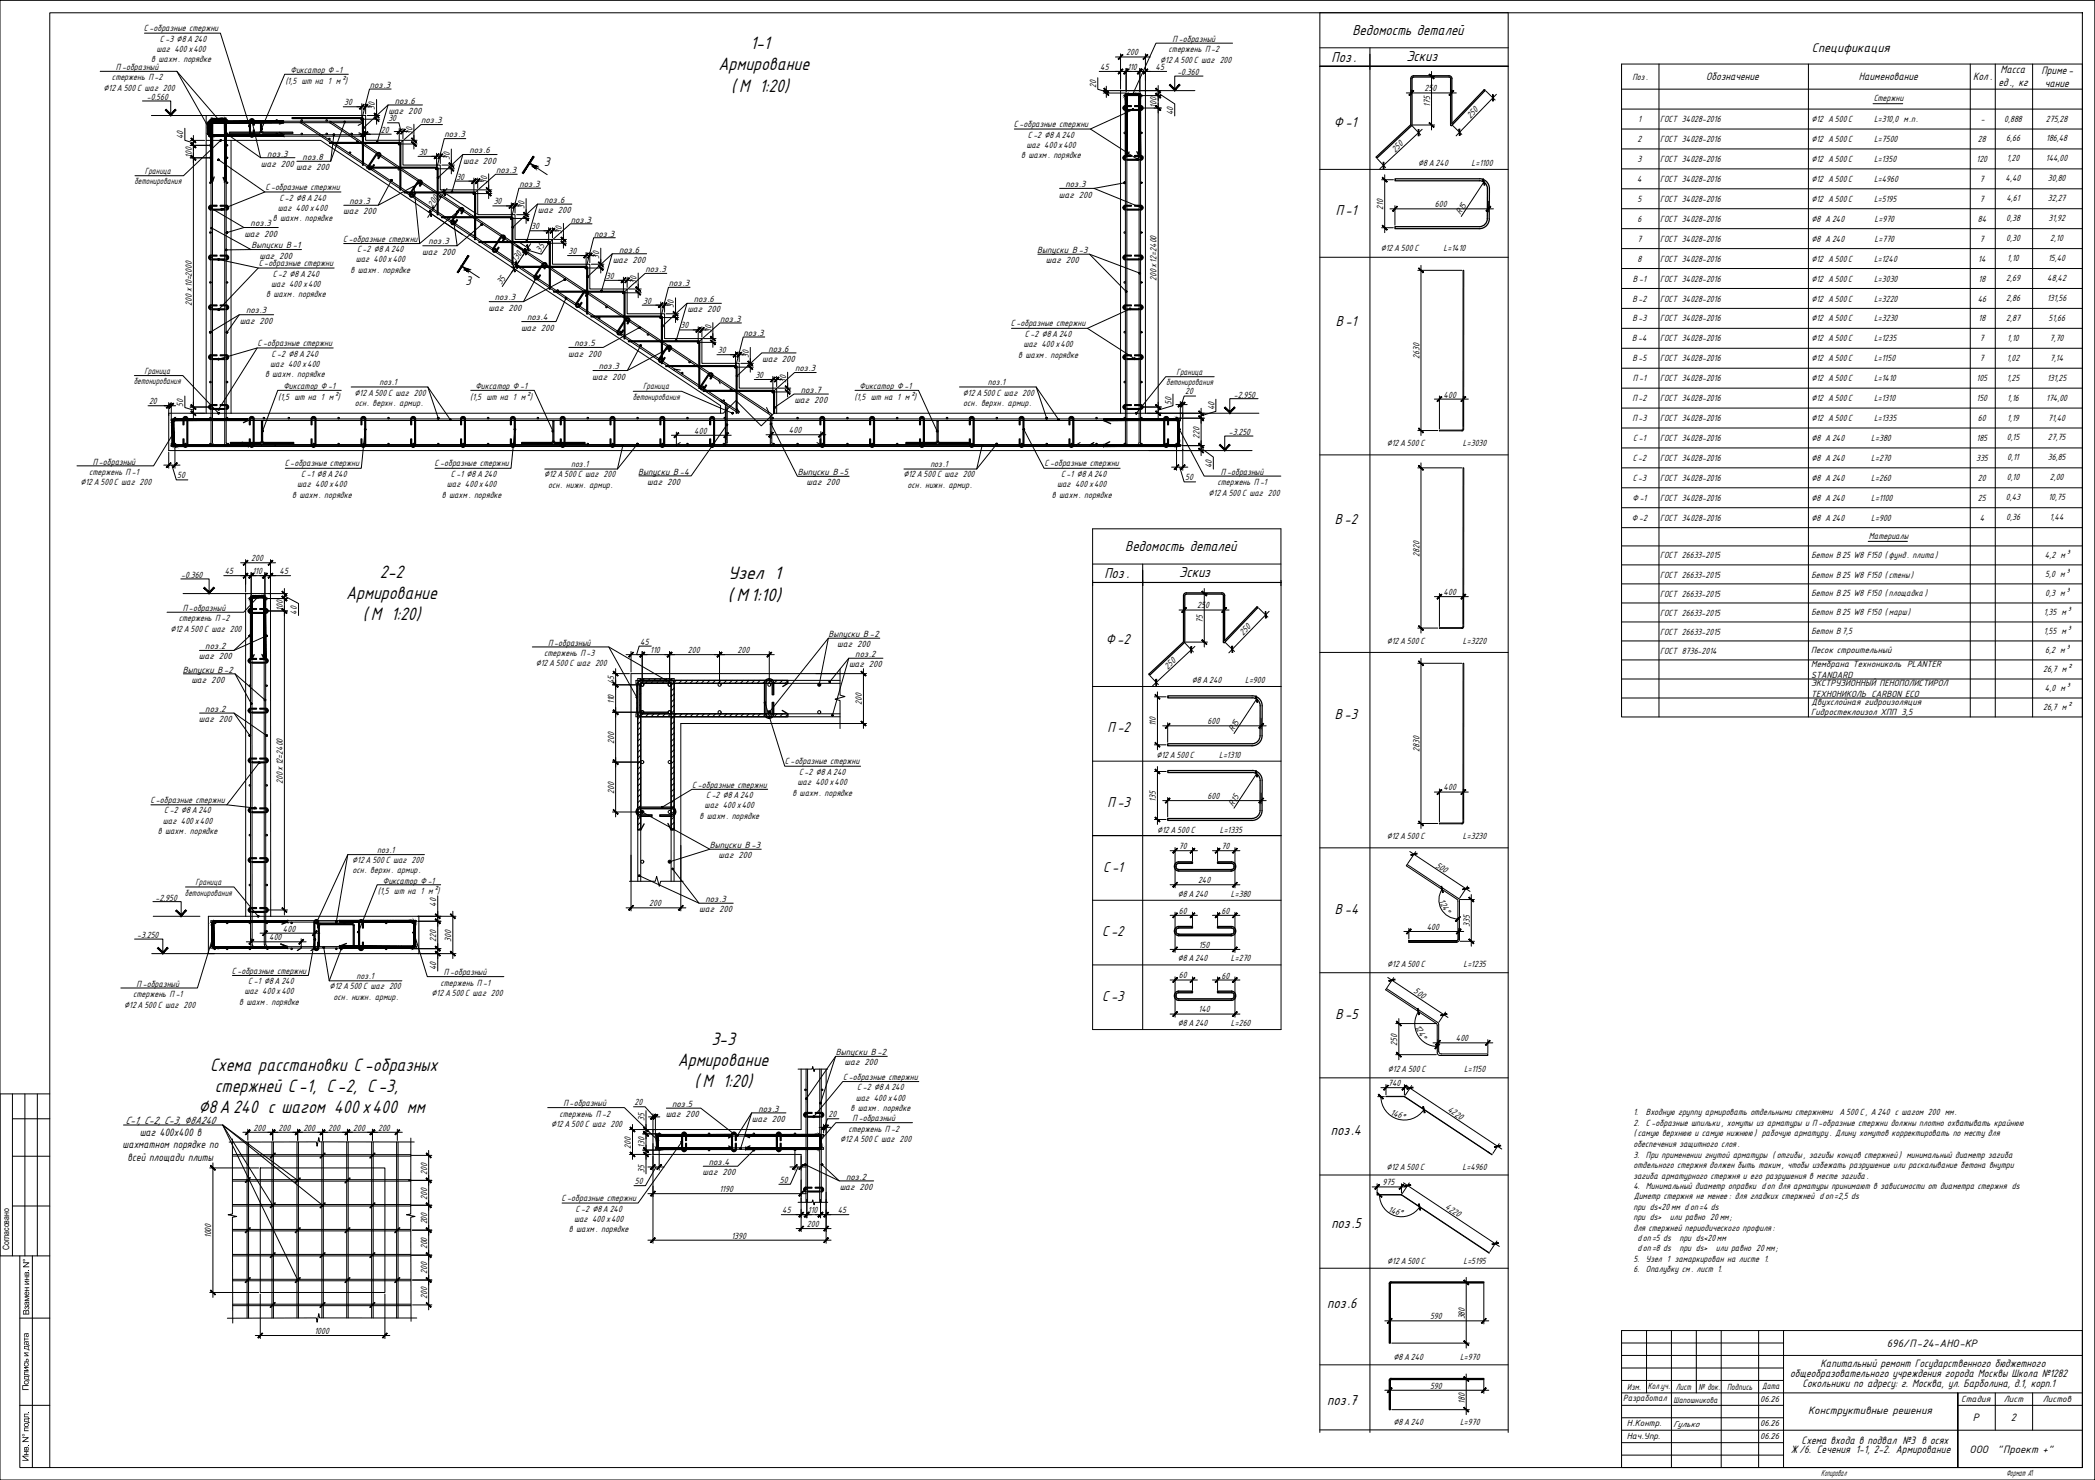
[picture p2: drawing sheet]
<svg xmlns="http://www.w3.org/2000/svg" width="841mm" height="594mm" viewBox="0 0 841 594" stroke-linecap="round" stroke-linejoin="round" font-family="sans-serif">
<defs><g id="words">
<g font-size="8">
<text x="301.2" y="19.7">1-1</text>
<text x="288.4" y="28.3">Армирование</text>
<text x="293.5" y="36.8">( М 1:20)</text>
<text x="152.5" y="232">2-2</text>
<text x="292.3" y="232.6">Узел 1</text>
<text x="139" y="240.5">Армирование</text>
<text x="292.1" y="241.2">( М 1:10)</text>
<text x="145.7" y="249.1">( М 1:20)</text>
<text x="285.6" y="419.4">3-3</text>
<text x="84.3" y="430">Схема расстановки С -образных</text>
<text x="272.1" y="427.9">Армирование</text>
<text x="278.8" y="436.4">( М 1:20)</text>
<text x="86.3" y="438.3">стержней С -1, С-2, С-3,</text>
<text x="79.6" y="446.6">∅8А 240 с шагом 400 х400 мм</text>
</g>
<g font-size="6.4">
<text x="542.9" y="13.9">Ведомость деталей</text>
<text x="534.6" y="24.7">Поз.</text>
<text x="564.6" y="24.3">Эскиз</text>
<text x="535.4" y="51">Ф -1</text>
<text x="536.2" y="86.5">П -1</text>
<text x="536.2" y="130.9">В -1</text>
<text x="535.9" y="210.2">В-2</text>
<text x="451.7" y="221.1">Ведомость деталей</text>
<text x="443.4" y="231.9">Поз.</text>
<text x="473.4" y="231.5">Эскиз</text>
<text x="443.9" y="258.5">Ф-2</text>
<text x="535.9" y="288.6">В-3</text>
<text x="444.6" y="294">П-2</text>
<text x="444.6" y="324">П-3</text>
<text x="442.8" y="349.9">С -1</text>
<text x="535.9" y="366.7">В-4</text>
<text x="442.4" y="375.9">С -2</text>
<text x="442.4" y="401.8">С -3</text>
<text x="536.1" y="408.9">В-5</text>
<text x="534.3" y="455.6">поз.4</text>
<text x="534.5" y="493">поз.5</text>
<text x="532.8" y="525.1">поз.6</text>
<text x="532.8" y="563.9">поз.7</text>
</g>
<g font-size="5.6">
<text x="727.4" y="21">Спецификация</text>
<text x="218.5" y="66.8">3</text>
<text x="186.8" y="114.4">3</text>
</g>
<g font-size="4.8">
<text x="803.1" y="29.4">Масса</text>
<text x="819.6" y="29.7">Приме-</text>
<text x="685" y="32.2">Обозначение</text>
<text x="746.2" y="32.2">Наименование</text>
<text x="792.1" y="32.2">Кол.</text>
<text x="802.3" y="34.4">ед., кг</text>
<text x="820.8" y="34.7">чание</text>
<text x="730.9" y="548.8">Капитальный ремонт Государственного бюджетного</text>
<text x="718.6" y="552.8">общеобразовательного учреждения города Москвы Школа №1282</text>
<text x="723.6" y="556.8">Сокольники по адресу: г. Москва, ул. Барболина, д.1, корп.1</text>
<text x="807.3" y="570.6">2</text>
<text x="723.3" y="579.6">Схема входа в подвал №3 в осях</text>
<text x="718.9" y="583.4">Ж /6. Сечения 1-1, 2-2. Армирование</text>
</g>
<g font-size="4.7">
<text x="50.4" y="451">С-1, С-2, С-3, ∅8А240</text>
<text x="56.1" y="456">шаг 400х400 в</text>
<text x="49.2" y="461">шахматном порядке по</text>
<text x="51.2" y="466">всей площади плиты</text>
<text x="757.5" y="540.6">696/П-24-АНО-КР</text>
<text x="725.8" y="567.7">Конструктивные решения</text>
<text x="791.9" y="570.6">Р</text>
<text x="790.7" y="583.1">ООО</text>
<text x="801.8" y="583.1">&quot;Проект +&quot;</text>
</g>
<g font-size="4">
<text x="57.8" y="12.6">С-образные стержни</text>
<text x="64.2" y="16.7">С -3 ∅8А 240</text>
<text x="470.7" y="16.8">П -образный</text>
<text x="62.8" y="20.9">шаг 400х400</text>
<text x="452.1" y="22.2">200</text>
<text x="469.1" y="21">стержень П -2</text>
<text x="46.5" y="28.1">П -образный</text>
<text x="60.7" y="25.1">в шахм. порядке</text>
<text x="116.6" y="29.3">Фиксатор Ф -1</text>
<text x="441.7" y="28.1">45</text>
<text x="452.6" y="28.1">110</text>
<text x="463.9" y="28.1">45</text>
<text x="465.8" y="25.2">∅12А 500С шаг 200</text>
<text x="45" y="32.3">стержень П-2</text>
<text x="114.6" y="33.6">(1,5 шт на 1 м²)</text>
<text x="148.5" y="35.2">поз.3</text>
<text x="440.1" y="35.4" transform="rotate(-90 440.1 35.4)">20</text>
<text x="472.7" y="30.1">-0.360</text>
<text x="655.3" y="32">Поз.</text>
<text x="41.6" y="36.5">∅12А 500 С шаг 200</text>
<text x="58.9" y="40.1">-0.560</text>
<text x="158.5" y="41.6">поз.6</text>
<text x="571.9" y="36.7">250</text>
<text x="752.2" y="40.7">Стержни</text>
<text x="138.2" y="42.2">30</text>
<text x="150.5" y="44.2" transform="rotate(-90 150.5 44.2)">30</text>
<text x="155.9" y="45.8">шаг 200</text>
<text x="464.3" y="43.3" transform="rotate(-90 464.3 43.3)">100</text>
<text x="471" y="46.2" transform="rotate(-90 471 46.2)">40</text>
<text x="574.1" y="42.9" transform="rotate(-90 574.1 42.9)">175</text>
<text x="590.3" y="47.7" transform="rotate(-46 590.3 47.7)">250</text>
<text x="152.9" y="53.2">20</text>
<text x="155.9" y="48.7">30</text>
<text x="169.1" y="49.5">поз.3</text>
<text x="407" y="51">С-образные стержни</text>
<text x="657.6" y="49">1</text>
<text x="666.5" y="49">ГОСТ 34028-2016</text>
<text x="727.2" y="48.8">∅12 А 500С</text>
<text x="752.3" y="48.8">L=310,0 м.п.</text>
<text x="795.1" y="49">-</text>
<text x="804.6" y="48.8">0,888</text>
<text x="821.3" y="48.8">275,28</text>
<text x="73.6" y="55.9" transform="rotate(-90 73.6 55.9)">40</text>
<text x="165.6" y="54.1" transform="rotate(-90 165.6 54.1)">30</text>
<text x="178.5" y="55.1">поз.3</text>
<text x="412" y="59.4">шаг 400 х400</text>
<text x="412.6" y="55.2">С-2 ∅8 А240</text>
<text x="657.4" y="57">2</text>
<text x="666.5" y="57">ГОСТ 34028-2016</text>
<text x="727.2" y="57">∅12 А 500С</text>
<text x="752.3" y="57">L=7500</text>
<text x="794" y="57">28</text>
<text x="805.4" y="56.8">6,66</text>
<text x="821.4" y="56.8">186,48</text>
<text x="77" y="63.3" transform="rotate(-90 77 63.3)">100</text>
<text x="107.3" y="62.8">поз.3</text>
<text x="121.5" y="64.2">поз.8</text>
<text x="168.2" y="62.2">30</text>
<text x="180.6" y="64.1" transform="rotate(-90 180.6 64.1)">30</text>
<text x="185.9" y="65.7">шаг 200</text>
<text x="188.5" y="61.6">поз.6</text>
<text x="410" y="63.5">в шахм. порядке</text>
<text x="560" y="61.2" transform="rotate(-43 560 61.2)">250</text>
<text x="657.4" y="65">3</text>
<text x="666.5" y="65">ГОСТ 34028-2016</text>
<text x="727.2" y="65">∅12 А 500С</text>
<text x="752.3" y="65">L=1350</text>
<text x="793.5" y="65">120</text>
<text x="805.6" y="64.8">1,20</text>
<text x="821.3" y="64.8">144,00</text>
<text x="58.2" y="69.8">Граница</text>
<text x="104.8" y="67">шаг 200</text>
<text x="118.9" y="68.4">шаг 200</text>
<text x="199.1" y="69.4">поз.3</text>
<text x="569.3" y="66.7">∅8 А 240</text>
<text x="590.7" y="66.7">L=1100</text>
<text x="54" y="73.9">бетонирования</text>
<text x="106.6" y="76.3">С-образные стержни</text>
<text x="183.2" y="72.1">30</text>
<text x="195.5" y="74" transform="rotate(-90 195.5 74)">30</text>
<text x="208.5" y="75">поз.3</text>
<text x="427.7" y="75.1">поз.3</text>
<text x="657.2" y="73">4</text>
<text x="666.5" y="73">ГОСТ 34028-2016</text>
<text x="727.2" y="73">∅12 А 500С</text>
<text x="752.3" y="73">L=4960</text>
<text x="794.9" y="73">7</text>
<text x="805.1" y="72.8">4,40</text>
<text x="822.1" y="72.8">30,80</text>
<text x="112.1" y="80.5">С-2 ∅8А 240</text>
<text x="140.3" y="81.9">поз.3</text>
<text x="173.6" y="83.3" transform="rotate(-56 173.6 83.3)">200</text>
<text x="198.2" y="82.1">30</text>
<text x="210.6" y="84" transform="rotate(-90 210.6 84)">30</text>
<text x="218.5" y="81.5">поз.6</text>
<text x="425.1" y="79.3">шаг 200</text>
<text x="576" y="83.2">600</text>
<text x="657.4" y="81">5</text>
<text x="666.5" y="81">ГОСТ 34028-2016</text>
<text x="727.2" y="81">∅12 А 500С</text>
<text x="752.3" y="81">L=5195</text>
<text x="794.9" y="81">7</text>
<text x="805.5" y="80.8">4,61</text>
<text x="822.1" y="80.8">32,27</text>
<text x="109.5" y="88.8">в шахм. порядке</text>
<text x="111.5" y="84.7">шаг 400 х400</text>
<text x="137.8" y="86">шаг 200</text>
<text x="215.9" y="85.6">шаг 200</text>
<text x="229.2" y="89.3">поз.3</text>
<text x="555.2" y="84.3" transform="rotate(-90 555.2 84.3)">210</text>
<text x="586.3" y="86.2" transform="rotate(-56 586.3 86.2)">R15</text>
<text x="657.4" y="89">6</text>
<text x="666.5" y="89">ГОСТ 34028-2016</text>
<text x="727.2" y="89">∅8 А 240</text>
<text x="752.6" y="89">L=970</text>
<text x="794" y="89">84</text>
<text x="805.4" y="88.8">0,38</text>
<text x="822.3" y="88.8">31,92</text>
<text x="98.1" y="95">шаг 200</text>
<text x="100.6" y="90.8">поз.3</text>
<text x="213.2" y="92">30</text>
<text x="225.6" y="93.9" transform="rotate(-90 225.6 93.9)">30</text>
<text x="238.5" y="95">поз.3</text>
<text x="100.9" y="99.7">Выпуски В -1</text>
<text x="137.8" y="97">С-образные стержни</text>
<text x="143.3" y="101.2">С-2 ∅8 А240</text>
<text x="172" y="98.1">поз.3</text>
<text x="217" y="101.4" transform="rotate(-57 217 101.4)">35</text>
<text x="228.2" y="102">30</text>
<text x="248.5" y="101.4">поз.6</text>
<text x="416.4" y="101.5">Выпуски В -3</text>
<text x="554.3" y="100.9">∅12 А500 С</text>
<text x="579.5" y="100.9">L=1410</text>
<text x="657.4" y="97">7</text>
<text x="666.5" y="97">ГОСТ 34028-2016</text>
<text x="727.2" y="97">∅8 А 240</text>
<text x="752.6" y="97">L=770</text>
<text x="794.9" y="97">7</text>
<text x="805.4" y="96.8">0,30</text>
<text x="823.1" y="96.8">2,10</text>
<text x="103.8" y="106.8">С-образные стержни</text>
<text x="104.1" y="103.8">шаг 200</text>
<text x="142.8" y="105.3">шаг 400 х400</text>
<text x="169.5" y="102.3">шаг 200</text>
<text x="207.3" y="105.4" transform="rotate(-56 207.3 105.4)">130</text>
<text x="240.6" y="103.9" transform="rotate(-90 240.6 103.9)">30</text>
<text x="246" y="105.5">шаг 200</text>
<text x="419.9" y="105.7">шаг 200</text>
<text x="657.4" y="105">8</text>
<text x="666.5" y="105">ГОСТ 34028-2016</text>
<text x="727.2" y="105">∅12 А 500С</text>
<text x="752.3" y="105">L=1240</text>
<text x="794.2" y="105">14</text>
<text x="805.8" y="104.8">1,10</text>
<text x="822.2" y="104.8">15,40</text>
<text x="109.5" y="111">С-2 ∅8А 240</text>
<text x="140.7" y="109.5">в шахм. порядке</text>
<text x="243.2" y="111.9">30</text>
<text x="255.6" y="113.8" transform="rotate(-90 255.6 113.8)">30</text>
<text x="259.1" y="109.2">поз.3</text>
<text x="464.3" y="112.8" transform="rotate(-90 464.3 112.8)">200 х12=2400</text>
<text x="655.5" y="113">В -1</text>
<text x="666.5" y="113">ГОСТ 34028-2016</text>
<text x="727.2" y="113">∅12 А 500С</text>
<text x="752.3" y="113">L=3030</text>
<text x="794.3" y="113">18</text>
<text x="805.4" y="112.8">2,69</text>
<text x="821.9" y="112.8">48,42</text>
<text x="106.8" y="119.3">в шахм. порядке</text>
<text x="108.9" y="115.2">шаг 400 х400</text>
<text x="201.3" y="114.3" transform="rotate(-57 201.3 114.3)">35</text>
<text x="268.5" y="114.9">поз.3</text>
<text x="77" y="122.7" transform="rotate(-90 77 122.7)">200х10=2000</text>
<text x="98.8" y="125.8">поз.3</text>
<text x="196.1" y="124.7">шаг 200</text>
<text x="198.7" y="120.6">поз.3</text>
<text x="258.2" y="121.8">30</text>
<text x="270.6" y="123.8" transform="rotate(-90 270.6 123.8)">30</text>
<text x="275.9" y="125.4">шаг 200</text>
<text x="278.5" y="121.3">поз.6</text>
<text x="655.3" y="121">В-2</text>
<text x="666.5" y="121">ГОСТ 34028-2016</text>
<text x="727.2" y="121">∅12 А 500С</text>
<text x="752.3" y="121">L=3220</text>
<text x="794" y="121">46</text>
<text x="805.4" y="120.8">2,86</text>
<text x="821.8" y="120.8">131,56</text>
<text x="96.2" y="130">шаг 200</text>
<text x="211.6" y="128.6">поз.4</text>
<text x="273.2" y="131.8">30</text>
<text x="289.1" y="129.1">поз.3</text>
<text x="405.8" y="131">С-образные стержни</text>
<text x="655.3" y="129">В-3</text>
<text x="666.5" y="129">ГОСТ 34028-2016</text>
<text x="727.2" y="129">∅12 А 500С</text>
<text x="752.3" y="129">L=3230</text>
<text x="794.3" y="129">18</text>
<text x="805.4" y="128.8">2,87</text>
<text x="822.3" y="128.8">51,66</text>
<text x="209.2" y="132.8">шаг 200</text>
<text x="285.6" y="133.7" transform="rotate(-90 285.6 133.7)">30</text>
<text x="298.5" y="134.8">поз.3</text>
<text x="411.4" y="135.2">С-2 ∅8А 240</text>
<text x="655.2" y="137">В -4</text>
<text x="666.5" y="137">ГОСТ 34028-2016</text>
<text x="727.2" y="137">∅12 А 500С</text>
<text x="752.3" y="137">L=1235</text>
<text x="794.9" y="137">7</text>
<text x="805.8" y="136.8">1,10</text>
<text x="822.9" y="136.8">7,70</text>
<text x="103.4" y="139">С-образные стержни</text>
<text x="109.1" y="143.1">С-2 ∅8А 240</text>
<text x="228.1" y="143.1">шаг 200</text>
<text x="230.7" y="139">поз.5</text>
<text x="288.2" y="141.7">30</text>
<text x="300.6" y="143.7" transform="rotate(-90 300.6 143.7)">30</text>
<text x="308.5" y="141.2">поз.6</text>
<text x="408.8" y="143.5">в шахм . порядке</text>
<text x="410.8" y="139.4">шаг 400х400</text>
<text x="108.5" y="147.3">шаг 400 х400</text>
<text x="240.4" y="148.2">поз.3</text>
<text x="305.9" y="145.3">шаг 200</text>
<text x="319.2" y="149">поз.3</text>
<text x="569.8" y="144.1" transform="rotate(-90 569.8 144.1)">2630</text>
<text x="655.3" y="145">В-5</text>
<text x="666.5" y="145">ГОСТ 34028-2016</text>
<text x="727.2" y="145">∅12 А 500С</text>
<text x="752.3" y="145">L=1150</text>
<text x="794.9" y="145">7</text>
<text x="805.6" y="144.8">1,02</text>
<text x="823" y="144.8">7,14</text>
<text x="53.7" y="154.2">бетонирования</text>
<text x="58" y="150">Граница</text>
<text x="106.4" y="151.4">в шахм. порядке</text>
<text x="152.4" y="154.6">поз.1</text>
<text x="237.8" y="152.4">шаг 200</text>
<text x="303.2" y="151.7">30</text>
<text x="315.6" y="153.6" transform="rotate(-90 315.6 153.6)">30</text>
<text x="396.6" y="154.6">поз.1</text>
<text x="468.2" y="154.6">бетонирования</text>
<text x="472.4" y="150.5">Граница</text>
<text x="655.5" y="153">П -1</text>
<text x="666.5" y="153">ГОСТ 34028-2016</text>
<text x="727.2" y="153">∅12 А 500С</text>
<text x="752.3" y="153">L=1410</text>
<text x="793.5" y="153">105</text>
<text x="805.6" y="152.8">1,25</text>
<text x="821.8" y="152.8">131,25</text>
<text x="111.7" y="160.5">(1,5 шт на 1 м²)</text>
<text x="113.7" y="156.2">Фиксатор Ф -1</text>
<text x="142.3" y="158.8">∅12 А500 С шаг 200</text>
<text x="188.8" y="160.5">(1,5 шт на 1 м²)</text>
<text x="190.8" y="156.2">Фиксатор Ф -1</text>
<text x="254" y="160.5">бетонирования</text>
<text x="258.2" y="156.3">Граница</text>
<text x="318.9" y="161.9">шаг 200</text>
<text x="321.5" y="157.7">поз.7</text>
<text x="343.1" y="160.5">(1,5 шт на 1 м²)</text>
<text x="345.1" y="156.2">Фиксатор Ф -1</text>
<text x="386.5" y="158.8">∅12 А500 С шаг 200</text>
<text x="475.7" y="158.3">20</text>
<text x="495.3" y="159.6">-2.950</text>
<text x="579.5" y="159.6">400</text>
<text x="655.3" y="161.1">П-2</text>
<text x="666.5" y="161.1">ГОСТ 34028-2016</text>
<text x="727.2" y="161.1">∅12 А 500С</text>
<text x="752.3" y="161.1">L=1310</text>
<text x="793.5" y="161.1">150</text>
<text x="805.8" y="160.8">1,16</text>
<text x="821.4" y="160.8">174,00</text>
<text x="59.8" y="162.2">20</text>
<text x="73.6" y="163.2" transform="rotate(-90 73.6 163.2)">50</text>
<text x="142.5" y="162.9">осн. верхн . армир.</text>
<text x="386.7" y="162.9">осн. верхн . армир.</text>
<text x="470.2" y="162.4" transform="rotate(-90 470.2 162.4)">50</text>
<text x="487.5" y="164.7" transform="rotate(-90 487.5 164.7)">40</text>
<text x="316.7" y="173.9">400</text>
<text x="655.3" y="169.1">П-3</text>
<text x="666.5" y="169.1">ГОСТ 34028-2016</text>
<text x="727.2" y="169.1">∅12 А 500С</text>
<text x="752.3" y="169.1">L=1335</text>
<text x="794" y="169.1">60</text>
<text x="805.8" y="168.8">1,19</text>
<text x="822.2" y="168.8">71,40</text>
<text x="278.7" y="174.1">400</text>
<text x="481.5" y="176.1" transform="rotate(-90 481.5 176.1)">220</text>
<text x="493.4" y="174.6">-3.250</text>
<text x="556.7" y="179">∅12А 500 С</text>
<text x="587.3" y="179">L=3030</text>
<text x="655.7" y="177.1">С-1</text>
<text x="666.5" y="177.1">ГОСТ 34028-2016</text>
<text x="727.2" y="177.1">∅8 А 240</text>
<text x="751.2" y="177.1">L=380</text>
<text x="793.5" y="177.1">185</text>
<text x="805.6" y="176.8">0,15</text>
<text x="822.1" y="176.8">27,75</text>
<text x="655.4" y="185.1">С-2</text>
<text x="666.5" y="185.1">ГОСТ 34028-2016</text>
<text x="727.2" y="185.1">∅8 А 240</text>
<text x="751.2" y="185.1">L=270</text>
<text x="793.3" y="185.1">335</text>
<text x="805.8" y="184.8">0,11</text>
<text x="822.1" y="184.8">36,85</text>
<text x="35.8" y="190.7">стержень П -1</text>
<text x="37.2" y="186.5">П-образный</text>
<text x="71.2" y="192">50</text>
<text x="114.3" y="187.2">С-образные стержни</text>
<text x="120.9" y="191.4">С -1 ∅8 А 240</text>
<text x="174.4" y="187.2">С-образные стержни</text>
<text x="181" y="191.4">С -1 ∅8 А 240</text>
<text x="218.4" y="191.7">∅12 А500 С шаг 200</text>
<text x="229.3" y="187.5">поз.1</text>
<text x="256.2" y="190.5">Выпуски В-4</text>
<text x="320.3" y="190.7">Выпуски В -5</text>
<text x="362.7" y="191.7">∅12 А500 С шаг 200</text>
<text x="373.5" y="187.5">поз.1</text>
<text x="419.4" y="187.2">С-образные стержни</text>
<text x="426" y="191.4">С -1 ∅8 А240</text>
<text x="486.5" y="187.9" transform="rotate(-90 486.5 187.9)">40</text>
<text x="490.1" y="190.6">П-образный</text>
<text x="32.3" y="194.9">∅12А 500С шаг 200</text>
<text x="119.3" y="195.6">шаг 400 х400</text>
<text x="179.4" y="195.6">шаг 400 х400</text>
<text x="220" y="195.8">осн. нижн. армир.</text>
<text x="259.8" y="194.7">шаг 200</text>
<text x="323.8" y="194.9">шаг 200</text>
<text x="364.3" y="195.8">осн. нижн. армир.</text>
<text x="424.3" y="195.6">шаг 400 х400</text>
<text x="475.7" y="192.8">50</text>
<text x="488.7" y="194.7">стержень П -1</text>
<text x="655.4" y="193.1">С-3</text>
<text x="666.5" y="193.1">ГОСТ 34028-2016</text>
<text x="727.2" y="193.1">∅8 А 240</text>
<text x="751.2" y="193.1">L=260</text>
<text x="794" y="193.1">20</text>
<text x="805.6" y="192.8">0,10</text>
<text x="822.9" y="192.8">2,00</text>
<text x="117.3" y="199.7">в шахм. порядке</text>
<text x="177.4" y="199.7">в шахм. порядке</text>
<text x="422.3" y="199.7">в шахм. порядке</text>
<text x="485.2" y="198.9">∅12А 500С шаг 200</text>
<text x="655.3" y="201.1">Ф-1</text>
<text x="666.5" y="201.1">ГОСТ 34028-2016</text>
<text x="727.2" y="201.1">∅8 А 240</text>
<text x="751.2" y="201.1">L=1100</text>
<text x="794" y="201.1">25</text>
<text x="805.3" y="200.8">0,43</text>
<text x="822.3" y="200.8">10,75</text>
<text x="655.1" y="209.1">Ф-2</text>
<text x="666.5" y="209.1">ГОСТ 34028-2016</text>
<text x="727.2" y="209.1">∅8 А 240</text>
<text x="751.2" y="209.1">L=900</text>
<text x="794.7" y="209.1">4</text>
<text x="805.4" y="208.8">0,36</text>
<text x="822.9" y="208.8">1,44</text>
<text x="750.3" y="216.3">Материалы</text>
<text x="100.9" y="225.3">200</text>
<text x="569.8" y="223.4" transform="rotate(-90 569.8 223.4)">2820</text>
<text x="666.5" y="224.2">ГОСТ 26633-2015</text>
<text x="727.2" y="223.9">Бетон В25 W8 F150 ( фунд. плита)</text>
<text x="820.9" y="223.9">4,2 м³</text>
<text x="72.8" y="231.9">-0.360</text>
<text x="90.2" y="230.5">45</text>
<text x="101.3" y="230.5">110</text>
<text x="112.2" y="230.5">45</text>
<text x="468.2" y="232">∅8 А240</text>
<text x="666.5" y="231.8">ГОСТ 26633-2015</text>
<text x="727.2" y="231.8">Бетон В25 W8 F150 ( стены)</text>
<text x="821.1" y="231.6">5,0 м³</text>
<text x="579.5" y="238.9">400</text>
<text x="666.5" y="239.5">ГОСТ 26633-2015</text>
<text x="727.2" y="239.4">Бетон В25 W8 F150 ( площадка)</text>
<text x="821.1" y="239.2">0,3 м³</text>
<text x="73.4" y="245.3">П-образный</text>
<text x="113.5" y="245.2" transform="rotate(-90 113.5 245.2)">100</text>
<text x="480.7" y="244.2">250</text>
<text x="71.8" y="249.4">стержень П -2</text>
<text x="119.2" y="246.7" transform="rotate(-90 119.2 246.7)">40</text>
<text x="482.9" y="249.9" transform="rotate(-90 482.9 249.9)">75</text>
<text x="666.5" y="247.1">ГОСТ 26633-2015</text>
<text x="727.2" y="246.8">Бетон В25 W8 F150 ( марш)</text>
<text x="820.5" y="246.8">1,35 м³</text>
<text x="68.4" y="253.6">∅12 А500 С шаг 200</text>
<text x="332.6" y="255.7">Выпуски В -2</text>
<text x="499.1" y="255.2" transform="rotate(-46 499.1 255.2)">250</text>
<text x="666.5" y="254.7">ГОСТ 26633-2015</text>
<text x="727.2" y="254.5">Бетон В7,5</text>
<text x="820.5" y="254.5">1,55 м³</text>
<text x="82.4" y="260.6">поз.2</text>
<text x="218.4" y="263.4">стержень П-3</text>
<text x="220" y="259.2">П -образный</text>
<text x="257" y="258.7">45</text>
<text x="261.1" y="262.1">110</text>
<text x="276.1" y="262.1">200</text>
<text x="296.1" y="262.1">200</text>
<text x="336.1" y="259.8">шаг 200</text>
<text x="343.4" y="263.7">поз.2</text>
<text x="556.7" y="258.3">∅12А 500 С</text>
<text x="587.3" y="258.3">L=3220</text>
<text x="666.5" y="262.4">ГОСТ 8736-2014</text>
<text x="727.1" y="262">Песок строительный</text>
<text x="821.1" y="262.1">6,2 м³</text>
<text x="73.4" y="270">Выпуски В -2</text>
<text x="79.8" y="264.7">шаг 200</text>
<text x="215" y="267.5">∅12А 500 С шаг 200</text>
<text x="340.8" y="267.9">шаг 200</text>
<text x="468.8" y="268.8" transform="rotate(-43 468.8 268.8)">250</text>
<text x="727.1" y="267.9">Мембрана Технониколь PLANTER</text>
<text x="820.2" y="269.7">26,7 м²</text>
<text x="76.8" y="274.2">шаг 200</text>
<text x="246.5" y="274.7" transform="rotate(-90 246.5 274.7)">45</text>
<text x="478.5" y="274.2">∅8 А 240</text>
<text x="499.8" y="274.2">L=900</text>
<text x="727.1" y="272">STANDARD</text>
<text x="727.1" y="275.5">ЭКСТРУЗИОННЫЙ ПЕНОПОЛИСТИРОЛ</text>
<text x="727.1" y="280">ТЕХНОНИКОЛЬ CARBON ECO</text>
<text x="820.9" y="277.4">4,0 м³</text>
<text x="82.4" y="285.7">поз.2</text>
<text x="246.5" y="282.6" transform="rotate(-90 246.5 282.6)">110</text>
<text x="346" y="283.1" transform="rotate(-90 346 283.1)">200</text>
<text x="727.1" y="286.9">Гидростеклоизол ХПП 3,5</text>
<text x="727.2" y="282.8">Двухслойная гидроизоляция</text>
<text x="820.2" y="285">26,7 м²</text>
<text x="79.9" y="289.9">шаг 200</text>
<text x="464" y="291.6" transform="rotate(-90 464 291.6)">110</text>
<text x="484.8" y="290.8">600</text>
<text x="495.1" y="293.8" transform="rotate(-56 495.1 293.8)">R15</text>
<text x="246.5" y="298.6" transform="rotate(-90 246.5 298.6)">200</text>
<text x="464.2" y="304.2">∅12А 500С</text>
<text x="489.4" y="304.2">L=1310</text>
<text x="569.8" y="301.9" transform="rotate(-90 569.8 301.9)">2830</text>
<text x="315.1" y="306.8">С-образные стержни</text>
<text x="320.8" y="311">С-2 ∅8А 240</text>
<text x="113.5" y="314.7" transform="rotate(-90 113.5 314.7)">200 х12=2400</text>
<text x="277.9" y="316.1">С-образные стержни</text>
<text x="320.2" y="315.1">шаг 400 х400</text>
<text x="579.5" y="317.3">400</text>
<text x="60.4" y="322.3">С-образные стержни</text>
<text x="246.5" y="318.6" transform="rotate(-90 246.5 318.6)">200</text>
<text x="283.5" y="320.3">С-2 ∅8 А240</text>
<text x="318.1" y="319.3">в шахм. порядке</text>
<text x="464" y="321.8" transform="rotate(-90 464 321.8)">135</text>
<text x="484.8" y="320.7">600</text>
<text x="495.1" y="323.7" transform="rotate(-56 495.1 323.7)">R15</text>
<text x="66" y="326.4">С-2 ∅8А 240</text>
<text x="280.8" y="328.6">в шахм. порядке</text>
<text x="282.9" y="324.5">шаг 400 х400</text>
<text x="63.3" y="334.8">в шахм. порядке</text>
<text x="65.4" y="330.6">шаг 400 х400</text>
<text x="464.5" y="334.3">∅12 А500 С</text>
<text x="489.7" y="334.3">L=1335</text>
<text x="285" y="340.4">Выпуски В -3</text>
<text x="473.3" y="340.8">70</text>
<text x="490.3" y="340.8">70</text>
<text x="556.7" y="336.8">∅12А 500 С</text>
<text x="587.3" y="336.8">L=3230</text>
<text x="141.4" y="346.4">∅12А 500С шаг 200</text>
<text x="151.4" y="342.3">поз.1</text>
<text x="288.5" y="344.6">шаг 200</text>
<text x="576.2" y="347.8" transform="rotate(33 576.2 347.8)">500</text>
<text x="141.6" y="350.6">осн. верхн. армир.</text>
<text x="74.3" y="359.5">бетонирования</text>
<text x="78.5" y="355.3">Граница</text>
<text x="151.7" y="359">(1,5 шт на 1 м²)</text>
<text x="153.7" y="354.7">Фиксатор Ф -1</text>
<text x="472.8" y="359.9">∅8 А 240</text>
<text x="480.9" y="354.5">240</text>
<text x="494.2" y="359.9">L=380</text>
<text x="62.5" y="361.5">-2.950</text>
<text x="175.1" y="364" transform="rotate(-90 175.1 364)">40</text>
<text x="260.6" y="363.8">200</text>
<text x="283.3" y="362">поз.3</text>
<text x="577.6" y="361.7" transform="rotate(62 577.6 361.7)">124°</text>
<text x="280.7" y="366.2">шаг 200</text>
<text x="473.3" y="366.8">60</text>
<text x="490.3" y="366.8">60</text>
<text x="55.1" y="376.5">-3.250</text>
<text x="108.1" y="377.4">400</text>
<text x="113.6" y="374">400</text>
<text x="181.1" y="378" transform="rotate(-90 181.1 378)">300</text>
<text x="572.8" y="373.3">400</text>
<text x="590" y="372.2" transform="rotate(-90 590 372.2)">335</text>
<text x="175.1" y="378" transform="rotate(-90 175.1 378)">220</text>
<text x="481.2" y="380.5">150</text>
<text x="175.1" y="389.4" transform="rotate(-90 175.1 389.4)">40</text>
<text x="472.8" y="385.8">∅8 А 240</text>
<text x="494.2" y="385.8">L=270</text>
<text x="556.9" y="388.1">∅12 А500 С</text>
<text x="587.5" y="388.1">L=1235</text>
<text x="93" y="390.8">С-образные стержни</text>
<text x="99.7" y="394.9">С -1 ∅8А 240</text>
<text x="143.2" y="393">поз.1</text>
<text x="176.9" y="395.7">стержень П -1</text>
<text x="178.2" y="391.5">П -образный</text>
<text x="473.3" y="392.7">60</text>
<text x="490.3" y="392.8">60</text>
<text x="53.5" y="400.2">стержень П-1</text>
<text x="54.8" y="396.1">П-образный</text>
<text x="98.1" y="399.1">шаг 400 х400</text>
<text x="132.3" y="397.1">∅12 А500 С шаг 200</text>
<text x="133.9" y="401.3">осн. нижн. армир.</text>
<text x="173.3" y="399.9">∅12А 500 С шаг 200</text>
<text x="567.3" y="398.4" transform="rotate(34 567.3 398.4)">500</text>
<text x="49.9" y="404.4">∅12А 500С шаг 200</text>
<text x="96" y="403.3">в шахм. порядке</text>
<text x="481.2" y="406.4">140</text>
<text x="472.8" y="411.8">∅8 А 240</text>
<text x="494.2" y="411.8">L=260</text>
<text x="568" y="412.1" transform="rotate(62 568 412.1)">124°</text>
<text x="560.9" y="419.8" transform="rotate(-90 560.9 419.8)">250</text>
<text x="584.5" y="418">400</text>
<text x="335.6" y="423.5">Выпуски В -2</text>
<text x="339" y="427.7">шаг 200</text>
<text x="557.1" y="430.3">∅12А 500С</text>
<text x="587.7" y="430.3">L=1150</text>
<text x="338.5" y="433.4">С-образные стержни</text>
<text x="344.1" y="437.6">С-2 ∅8А 240</text>
<text x="557.3" y="436">740</text>
<text x="254.7" y="443.6">20</text>
<text x="343.5" y="441.8">шаг 400х400</text>
<text x="224.6" y="448.3">стержень П -2</text>
<text x="226.2" y="444.1">П -образный</text>
<text x="267.3" y="448.5">шаг 200</text>
<text x="269.8" y="444.3">поз.5</text>
<text x="304.5" y="446.2">поз.3</text>
<text x="332.6" y="448.5">20</text>
<text x="341.5" y="445.9">в шахм . порядке</text>
<text x="558.1" y="447.7" transform="rotate(17 558.1 447.7)">146°</text>
<text x="580.9" y="446" transform="rotate(34 580.9 446)">4220</text>
<text x="655.7" y="447.6">1.</text>
<text x="660.7" y="447.6">Входную группу армировать отдельными стержнями А 500 С, А240 с шагом 200 мм.</text>
<text x="101.8" y="453.9">200</text>
<text x="111.8" y="453.9">200</text>
<text x="121.8" y="453.9">200</text>
<text x="131.8" y="453.9">200</text>
<text x="141.8" y="453.9">200</text>
<text x="151.8" y="453.9">200</text>
<text x="221.2" y="452.4">∅12 А500 С шаг 200</text>
<text x="258.7" y="450" transform="rotate(-90 258.7 450)">35</text>
<text x="301.9" y="450.4">шаг 200</text>
<text x="340.7" y="454.3">стержень П -2</text>
<text x="342.3" y="450.1">П-образный</text>
<text x="655.7" y="451.8">2. С-образные шпильки, хомуты из арматуры и П -образные стержни должны плотно охватывать крайнюю</text>
<text x="253.3" y="461.1" transform="rotate(-90 253.3 461.1)">200</text>
<text x="258.7" y="460.9" transform="rotate(-90 258.7 460.9)">130</text>
<text x="337.3" y="458.5">∅12А 500С шаг 200</text>
<text x="655.7" y="460.4">обеспечения защитного слоя .</text>
<text x="655.8" y="456.1">( самую верхнюю и самую нижнюю ) рабочую арматуру . Длину хомутов корректировать по месту для</text>
<text x="284.5" y="467.6">поз.4</text>
<text x="655.7" y="464.7">3. При применении гнутой арматуры ( отгибы, загибы концов стержней ) минимальный диаметр загиба</text>
<text x="171.4" y="471.5" transform="rotate(-90 171.4 471.5)">200</text>
<text x="258.7" y="470.8" transform="rotate(-90 258.7 470.8)">35</text>
<text x="282.1" y="471.8">шаг 200</text>
<text x="339.6" y="473.6">поз.2</text>
<text x="556.6" y="469.8">∅12 А500 С</text>
<text x="587.2" y="469.8">L=4960</text>
<text x="655.7" y="469">отдельного стержня должен быть таким , чтобы избежать разрушение или раскалывание бетона внутри</text>
<text x="655.7" y="473.2">загиба арматурного стержня и его разрушения в месте загиба .</text>
<text x="254.9" y="475.3">50</text>
<text x="288.8" y="478.5">1190</text>
<text x="313.1" y="474.7">50</text>
<text x="337.1" y="477.7">шаг 200</text>
<text x="555" y="475.8">975</text>
<text x="655.7" y="477.3">4. Минимальный диаметр оправки dоп для арматуры принимают в зависимости от диаметра стержня ds</text>
<text x="171.4" y="481.5" transform="rotate(-90 171.4 481.5)">200</text>
<text x="225.4" y="482.2">С-образные стержни</text>
<text x="580" y="485" transform="rotate(34 580 485)">4220</text>
<text x="655.7" y="485.7">при ds&lt;20мм dоп=4 ds</text>
<text x="655.8" y="481.5">Диметр стержня не менее : для гладких стержней dоп=2,5 ds</text>
<text x="171.4" y="491.5" transform="rotate(-90 171.4 491.5)">200</text>
<text x="230.5" y="490.5">шаг 400 х400</text>
<text x="231.1" y="486.3">С-2 ∅8А 240</text>
<text x="314" y="487">45</text>
<text x="324.4" y="487">110</text>
<text x="336.3" y="487">45</text>
<text x="557.1" y="486.5" transform="rotate(17 557.1 486.5)">146°</text>
<text x="655.7" y="489.8">при ds&gt;</text>
<text x="670.4" y="489.8">или равно 20 мм;</text>
<text x="84.8" y="497" transform="rotate(-90 84.8 497)">1000</text>
<text x="228.4" y="494.7">в шахм. порядке</text>
<text x="293.6" y="497.2">1390</text>
<text x="323.9" y="492.5">200</text>
<text x="655.7" y="494">для стержней периодического профиля :</text>
<text x="171.4" y="501.5" transform="rotate(-90 171.4 501.5)">200</text>
<text x="657.3" y="498.2">d оп=5 ds</text>
<text x="657.3" y="502.3">dоп=8 ds</text>
<text x="674.2" y="498.2">при ds&lt;20мм</text>
<text x="674.2" y="502.3">при ds&gt;</text>
<text x="688.8" y="502.3">или равно 20 мм;</text>
<text x="556.9" y="507.3">∅12 А500 С</text>
<text x="587.5" y="507.3">L=5195</text>
<text x="655.7" y="506.5">5. Узел 1 замаркирован на листе 1.</text>
<text x="171.4" y="511.5" transform="rotate(-90 171.4 511.5)">200</text>
<text x="655.7" y="510.6">6. Опалубку см . лист 1.</text>
<text x="171.4" y="521.5" transform="rotate(-90 171.4 521.5)">200</text>
<text x="574.1" y="529.6">590</text>
<text x="588" y="529.6" transform="rotate(-90 588 529.6)">380</text>
<text x="126.2" y="535.4">1000</text>
<text x="559.4" y="546">∅8 А240</text>
<text x="586.1" y="546">L=970</text>
<text x="574.1" y="557.4">590</text>
<text x="588" y="563.6" transform="rotate(-90 588 563.6)">180</text>
<text x="559.4" y="572.1">∅8 А240</text>
<text x="586.1" y="572.1">L=970</text>
</g>
<g font-size="3.9">
<text x="653.2" y="557.8">Изм.</text>
<text x="661.5" y="557.5">Колуч.</text>
<text x="666.2" y="557.5">.</text>
<text x="672.7" y="557.8">Лист</text>
<text x="681.8" y="557.8">№ док.</text>
<text x="693.3" y="557.8">Подпись</text>
<text x="707.4" y="557.7">Дата</text>
<text x="651.6" y="562.5">Разработал</text>
<text x="787.4" y="562.8">Стадия</text>
<text x="804.4" y="562.8">Лист</text>
<text x="820.1" y="562.8">Листов</text>
<text x="653" y="572.5">Н.Контр.</text>
<text x="653" y="577.5">Нач.Упр.</text>
<text x="731" y="592.5">Копировал</text>
<text x="805.3" y="592.5">Формат А1</text>
</g>
<g font-size="3.7">
<text x="671.8" y="563">Шапошникова</text>
<text x="706.6" y="562.6">06.26</text>
<text x="671.7" y="572.7">Гулько</text>
<text x="706.6" y="572.6">06.26</text>
<text x="706.6" y="577.6">06.26</text>
</g>
<g font-size="3.5">
<text x="3.7" y="501.9" transform="rotate(-90 3.7 501.9)">Согласовано</text>
<text x="11.7" y="527.9" transform="rotate(-90 11.7 527.9)">Взамен инв</text>
<text x="11.5" y="558.3" transform="rotate(-90 11.5 558.3)">Подпись и дата</text>
<text x="11.5" y="567.4" transform="rotate(-90 11.5 567.4)">.</text>
<text x="11.5" y="575.6" transform="rotate(-90 11.5 575.6)">подл</text>
<text x="11.5" y="586.6" transform="rotate(-90 11.5 586.6)">Инв . N°</text>
</g>
</g></defs>
<path d="M82.8 46.4h64v9.9h15v10h14.9v9.9h15.1v10h15v9.9h15v10h15v9.9h15v10h15v9.9h15v10h15v9.9h15v10.1h138v-129.5h10v129.5h15v15h-407.1v-15h15.1zM92.8 56.4h35.9l160.6 106.4v3.1h-196.5zM98.6 238.3h10l.1 129.5h59.4v15h-84.4v-15h14.9zM337.2 270.4h-83.9v83.4M337.2 290.4h-63.9v63.4" fill="none" stroke="#000" stroke-width=".4"/>
<g fill="none" stroke="#000" stroke-width=".4">
<path d="M440.7 31.2v4.6l3.4 1M441.3 28.7h27M442.9 36.4h8.5M442.9 37.4h8.8M444.1 37.4v-1v1M444.1 34.6v1.8M444.1 37.4v1.7M447.8 22.9h14M449.8 21.6v14.1M452.1 36.4h27.6M452.1 38.4h14.1M452.1 27.4v9.3"/>
<path d="M457.6 27.4v9.3M459.8 21.6v15.1M464.9 37.4l6.7 4.3v4.8M464.9 34.3v133.6M60.8 46.4h22M74.2 51.5v4.8l3.4 1.1M76.4 56.4h5.7M76.4 58.3h7.4M77.6 54.4v113.5M82.8 56.4h10M144 53.9h1.8M145.8 53.9h1h-1"/>
<path d="M145.8 52.6v.8M146.8 52.6v1.5M148.5 53.9h-1.7h10.3M459.1 43.4h7.1M76.4 63.3h7.4M177.3 76.6l14 9.2M179.5 75.6l-7.8 11.7M171.8 84.9l13.9 9.3M207.5 98.7l4.5 3M208.4 97.3l4.5 2.9M212 99.3l-6.7 10.2M213 97.8l-3.2 4.9"/>
<path d="M219.9 98.2l-2.6 3.8-5.9-1.7M205.2 107.1l2.2 1.5M206.4 107.9l-4.8 7.1M206.8 106.1l1.6 1M74.2 159v4.6l3.4 1M470.9 158.2v4.6l-6 1.8M480 159h-4.6l-1.1 3.4M59.4 162.9h8.3h-1.7M67.7 161.6v5.3M68.7 162.9h-1h1M68.7 161.6v6.3M68.7 162.9h1.8"/>
<path d="M70.2 178.9v9M76.4 165.9h5.7M76.4 163.4h7.4M82.8 165.9h10M269.5 174.7h24M271.5 173.5v4.7M289.3 165.9h1.1l5-5.1 10.2 10.2 5.1-5.1h1.1M291.5 173.5v3.1M449.8 165.9h10M458.8 163.4h7.4M460.5 165.9h44.9M472.1 162.4h1.7"/>
<path d="M472.3 178.9v9.9M472.9 167.9h10.5M473.8 162.4h1h-1M473.8 161.1v6.8M474.4 178.9h9M474.8 161.1v6.1M474.8 162.4h1.8M482.2 179.9l4.9 3.6v4.8M482.2 163.9v19M488.1 160.2v4.9l-5.9 1.8M65.7 186.7h6.6M67.7 181.5v6.4"/>
<path d="M69 186.7l1.8 5.9h4.6M461.3 180.9h41.3M470.3 187.5h6.5M473.6 187.5l1.8 5.9h4.6M474.8 180.3v8.5M89.8 231.1h26.9M96.6 225.9h14M98.6 224.6v13M100.8 229.8v9.2M106.3 229.8v9.3M107.8 238.3h7.6M108.6 224.6v14.5"/>
<path d="M114.2 239.2l5.6 3v4.9M114.2 236.2v131.1M107.6 245.3h7.8M107.6 240.3h7.8M261.5 259.3h-4.9l-1 3.5M245.9 270.4h6.8M245.9 274.9h11.3M247.1 268.4v59.5M251.3 262.8h59.5M253.3 261.5v8.3M257.8 261.5v12.8M268.8 261.5v12.8"/>
<path d="M288.8 261.5v12.8M308.8 261.5v12.8M327.5 270.4h20.4M337.2 273.1h-81.9v1.2h81.9M346.6 268.4v24M245.9 285.9h22.3M328.9 290.4h19M337.2 286.5h-81.9v1.2h81.9M245.9 305.9h11.3M245.9 325.9h11.3M273.3 339.4v26.2M175.7 359.6v30.2"/>
<path d="M253.3 343.3v22.3M256 353.8v-81.4h1.2v81.4M269.4 353.8v-81.4h1.2v81.4M469.7 341.5h11M469.7 355.1h28.1M471.7 340.2v7M471.7 348.4v8M478.7 340.2v5.5M486.7 341.5h11.1M488.8 340.2v5.5M495.8 340.2v6.9M495.8 348.4v8"/>
<path d="M61.5 367.8h18.8M98.6 367.8h10.1M98.9 378.1h24M100.9 376.8v.7M104.4 374.6h24M106.4 373.4v1.6M107.6 365.3h7.8M120.9 376.8v3.3M126.4 373.4v6.3M167.8 367.8h15.2M167.8 369.8h9.2M181.8 365.8v19"/>
<path d="M251.3 364.4h24M469.7 367.4h11M471.7 366.2v6.9M471.7 374.4v7.9M478.7 366.2v5.4M486.7 367.4h11.1M488.8 366.2v5.4M495.8 366.2v6.9M495.8 374.4v7.9M60.9 382.8h25.2M166.2 380.8h10.8M167.8 382.8h15.2"/>
<path d="M469.7 381.1h28.1M469.7 393.4h11M471.7 392.1v7M478.7 392.1v5.5M486.7 393.4h11.1M488.8 392.1v5.5M495.8 392.1v6.9M469.7 407h28.1M471.7 400.3v8M495.8 400.3v8"/>
<circle cx="257.8" cy="274.9" r=".61"/>
<circle cx="268.8" cy="274.9" r=".61"/>
<circle cx="288.9" cy="274.9" r=".61"/>
<circle cx="308.8" cy="274.9" r=".61"/>
<circle cx="328.9" cy="274.9" r=".61"/>
<circle cx="257.8" cy="285.9" r=".61"/>
<circle cx="268.8" cy="285.9" r=".61"/>
<circle cx="288.9" cy="285.9" r=".61"/>
<circle cx="308.8" cy="285.9" r=".61"/>
<circle cx="328.9" cy="285.9" r=".61"/>
<circle cx="257.8" cy="305.9" r=".61"/>
<circle cx="268.8" cy="305.9" r=".61"/>
<circle cx="257.8" cy="325.9" r=".61"/>
<circle cx="268.8" cy="325.9" r=".61"/>
<circle cx="257.8" cy="345.9" r=".61"/>
<circle cx="268.8" cy="345.9" r=".61"/>
</g>
<!-- layer: 0 -->
<g fill="#000" stroke="#000" stroke-width=".4">
<path d="M255.4 279.9h.3zM328.8 274.9v.2zM255.7 279.9l-.1 .2zM306.9 282.1l.2-.1zM308.7 285.8l.1 .1zM334 287l.2 .1zM257.6 325.8l.2 .1zM265.7 323.8l.2 .2z"/>
<path d="M443.4 35.4l-.3 .2 2 1.5zM443.1 35.6l2 1.5-.2 .3z"/>
<path d="M443.1 36.6l1.8 1.7 .2-.1zM443.1 36.6l.3-.2 1.7 1.8z"/>
<path d="M450.6 27.7l-1.6 2 1.8-1.8zM450.6 27.7l-1.6 2-.1-.2z"/>
<path d="M450.6 21.9l-1.6 1.9 1.8-1.7zM450.6 21.9l-1.6 1.9-.1-.2z"/>
<path d="M452.8 27.7l-1.7 1.8 .2 .2zM452.8 27.7l.3 .2-1.8 1.8z"/>
<path d="M452.8 27.7l-1.5 2 1.8-1.8zM452.8 27.7l-1.5 2-.2-.2z"/>
<path d="M454.5 37.8l.2 .1zM454.5 38l.2-.1z"/>
<path d="M454.7 37.9l-.1 .2zM454.7 37.9l.3 .1zM454.7 37.9l.3 .1z"/>
<path d="M454.8 37.6l-.1 .3zM454.6 37.6h.2l-.1 .3zM454.5 37.8l.2 .1z"/>
<path d="M458.3 27.7l-1.7 1.8 .2 .2zM458.3 27.7l.3 .2-1.8 1.8z"/>
<path d="M458.3 27.7l-1.5 2 1.8-1.8zM458.3 27.7l-1.5 2-.2-.2z"/>
<path d="M460.6 27.7l-1.7 1.8 .1 .2zM460.6 27.7l.2 .2-1.8 1.8z"/>
<path d="M458.9 23.6l.1 .2 1.6-1.9zM460.6 21.9l.2 .2-1.8 1.7z"/>
<path d="M463.9 37.6l2 1.6-1.8-1.8zM463.9 37.6l2 1.6-.2 .1z"/>
<path d="M463.9 35.6l1.8 1.8 .2-.3zM464.1 35.4l1.8 1.7-2-1.5z"/>
<path d="M463.9 37.6l1.8 1.7 .2-.1zM463.9 37.6l.2-.2 1.8 1.8z"/>
<path d="M567.4 36.3l-1.6 2 1.7-1.8zM567.4 36.3l-1.6 2-.2-.2z"/>
<path d="M573.7 29.9l1.8 1.8 .2-.2zM573.7 29.9l.2-.2 1.8 1.8z"/>
<path d="M581.7 38.1l.1 .2 1.6-2zM583.4 36.3l.2 .2-1.8 1.8z"/>
<path d="M76.8 57.4l-.1 .2 1.9 1.6zM76.7 57.6l1.9 1.6-.2 .1z"/>
<path d="M76.7 57.6l1.7 1.7 .2-.1zM76.8 57.4l1.8 1.8-1.9-1.6z"/>
<path d="M76.7 55.6l1.7 1.7 .2-.1zM76.7 55.6l.1-.2 1.8 1.8z"/>
<path d="M83.6 51.4l.2-.2zM83.8 51.2l.1 .3z"/>
<path d="M83.7 51l.1 .2zM83.7 51l.1 .2zM83.6 51.2h.2z"/>
<path d="M83.8 51.2l.1 .3zM83.8 51.2l.2-.1zM83.9 51l-.1 .2z"/>
<path d="M87.5 48.1l.1-.2zM87.6 47.9v.2z"/>
<path d="M87.5 47.7l.1 .2zM87.5 47.7l.1 .2zM87.4 47.9h.2z"/>
<path d="M87.6 47.9h.3zM87.6 47.9l.2-.2zM87.7 47.6l-.1 .3z"/>
<path d="M88.3 56.4h.3zM88.4 56.5l.2-.1zM88.6 56.4v.2z"/>
<path d="M88.6 56.1v.3zM88.4 56.2l.2 .2zM88.4 56.2l.2 .2z"/>
<path d="M88.6 56.4h.3zM88.6 56.4h.3z"/>
<path d="M90.9 53.6l.2 .2zM90.8 53.8h.3zM91.1 53.8l-.2 .1z"/>
<path d="M91.1 53.8l.2 .1zM91.1 53.8l.3-.1zM91.2 53.6l-.1 .2z"/>
<path d="M91.1 53.5v.3zM90.9 53.6l.2 .2z"/>
<path d="M99.9 50.7l.3-.1zM100.2 50.6l-.1 .3z"/>
<path d="M100.2 50.6l.1 .3zM100.2 50.6l.2 .1zM100.3 50.4l-.1 .2z"/>
<path d="M100.1 50.4l.1 .2 .1-.2zM100.1 50.4l.1 .2zM100 50.5l.2 .1z"/>
<path d="M101.1 48.4l-.1 .2zM101.1 48.4l.2 .1zM101.1 48.4l.2-.1z"/>
<path d="M100.9 48.2l.2 .2zM100.9 48.2l.2 .2zM100.8 48.4h.3z"/>
<path d="M101.2 48.1l-.1 .3zM101 48.1l.1 .3z"/>
<path d="M104.8 51.6l.2 .1zM104.8 51.7h.2l-.1 .2z"/>
<path d="M105 51.7l-.1 .2zM105 51.7l.1 .2zM105 51.7l.2 .1z"/>
<path d="M105.1 51.4l-.1 .3zM104.9 51.4l.1 .3zM104.8 51.6l.2 .1z"/>
<path d="M133.8 54.2l.2-.1zM134 54.1v.2zM134 54.1h.3z"/>
<path d="M133.9 53.9l.1 .2zM133.9 53.9l.1 .2zM133.8 54l.2 .1z"/>
<path d="M134 54.1l.2-.2zM134.1 53.8l-.1 .3z"/>
<path d="M138.2 49.1l.2-.1zM138.4 49l-.1 .2zM138.4 49l.1 .2z"/>
<path d="M138.3 48.7l.1 .3zM138.3 48.7l.1 .3zM138.2 48.9l.2 .1z"/>
<path d="M138.4 49h.2zM138.5 48.7l-.1 .3z"/>
<path d="M146.6 52.9l-1.8 1.8 .1 .1zM146.6 52.9l.1 .2-1.8 1.7z"/>
<path d="M145 47.8l.2 .1zM145 48l.2-.1z"/>
<path d="M145.2 47.9v.2zM145.2 47.9h.3zM145.2 47.9h.3z"/>
<path d="M145.3 47.6l-.1 .3zM145.1 47.6l.1 .3zM145.1 47.6l.1 .3z"/>
<path d="M145.7 51.6l.1-.2zM145.8 51.4v.3zM145.8 51.4h.3z"/>
<path d="M145.7 51.2l.1 .2zM145.6 51.4h.2z"/>
<path d="M147.5 41.9l-1.7 1.8 .2 .1zM147.5 41.9l.2 .2-1.7 1.7z"/>
<path d="M145.8 51.4l.2-.2zM145.8 51.2h.2l-.2 .2zM145.7 51.2l.1 .2z"/>
<path d="M146 41.9l-1.5 1.9 1.7-1.7zM144.3 43.7l1.7-1.8-1.5 1.9z"/>
<path d="M147.5 52.9l-1.5 1.9 1.7-1.7zM147.5 52.9l-1.5 1.9-.2-.1z"/>
<path d="M150.4 46.9l-.2 .2 1.9 1.6zM150.2 47.1l1.9 1.6-.1 .1z"/>
<path d="M151.2 57l.2 .1zM151.2 57.2l.2-.1z"/>
<path d="M151.4 57.1v.3zM151.4 57.1l.3 .1zM151.4 57.1l.3-.1z"/>
<path d="M151.5 56.9l-.1 .2 .3-.1zM151.3 56.9l.1 .2zM151.2 57l.2 .1z"/>
<path d="M150.2 45.6l1.8 1.7 .1-.1zM150.2 45.6l.2-.2 1.7 1.8z"/>
<path d="M160.1 58l.2-.2zM160.3 57.8l.1 .2zM160.3 57.8l.1 .2z"/>
<path d="M160.1 57.6l.2 .2zM160 57.8h.3z"/>
<path d="M160.4 57.6l-.1 .2h.2zM160.3 57.5v.3zM160.1 57.6l.2 .2z"/>
<path d="M162.6 51.8l-1.8 1.8 .2 .2zM162.6 51.8l.1 .2-1.7 1.8z"/>
<path d="M161 51.8l-1.5 2 1.7-1.8zM161 51.8l-1.5 2-.2-.2z"/>
<path d="M165.2 57l2 1.6-1.8-1.8zM165.2 57l2 1.6-.2 .2z"/>
<path d="M165.2 55.5l1.8 1.8 .2-.2zM165.2 55.5l.2-.2 1.8 1.8z"/>
<path d="M454.6 43.9l.2 .1zM454.6 44.1l.2-.1zM454.8 44l-.1 .2z"/>
<path d="M454.8 44l.2 .1zM454.8 44l.2-.1z"/>
<path d="M454.9 43.7l-.1 .3zM454.7 43.7l.1 .3zM454.7 43.7l.1 .3z"/>
<path d="M463.9 42.6l2 1.6-1.8-1.8zM463.9 42.6l2 1.6-.2 .1z"/>
<path d="M463.9 42.6l1.8 1.7 .2-.1zM463.9 42.6l.2-.2 1.8 1.8z"/>
<path d="M569.4 52l-.1 2.5h.3zM569.4 52h.2v2.5z"/>
<path d="M573.7 49.4l2 1.6-1.8-1.8zM573.7 49.4l2 1.6-.2 .2z"/>
<path d="M585.8 51.8l.3 2.5-.1-2.5zM585.8 51.8l.3 2.5h-.3z"/>
<path d="M599.2 38v2.5h.3zM599.2 38h.2l.1 2.5z"/>
<path d="M76.8 62.4l-.1 .2 1.9 1.5zM76.7 62.6l1.9 1.5-.2 .3z"/>
<path d="M76.7 62.6l1.7 1.8 .2-.3zM76.8 62.4l1.8 1.7-1.9-1.5z"/>
<path d="M87.5 64l.3 .1zM87.5 64.2l.3-.1zM87.8 64.1l-.2 .3z"/>
<path d="M87.8 64.1l.2 .2zM87.8 64.1h.2zM87.9 63.9l-.1 .2z"/>
<path d="M87.7 63.9l.1 .2zM87.5 64l.3 .1z"/>
<path d="M156.9 72.4h.2zM157.1 72.4l-.1 .2zM157.1 72.4l.3 .1z"/>
<path d="M157.1 72.2v.2l.2-.2zM156.9 72.3l.2 .1zM156.9 72.3l.2 .1z"/>
<path d="M157.1 72.4l.3-.1zM157.3 72.2l-.2 .2z"/>
<path d="M166 75.3l.2 .1v-.2zM166.2 75.2v.2zM166.2 75.2l.3-.1z"/>
<path d="M166 75l.2 .2zM166 75l.2 .2zM165.9 75.2h.3z"/>
<path d="M166.4 74.9l-.2 .3zM166.2 74.9h.2l-.2 .3z"/>
<path d="M168.2 73.4l.2 .1zM168.2 73.6l.2-.1zM168.4 73.5l.1 .2z"/>
<path d="M168.4 73.5h.3zM168.4 73.5h.3z"/>
<path d="M168.5 73.3l-.1 .2zM168.3 73.3h.2l-.1 .2zM168.3 73.3l.1 .2z"/>
<path d="M175 67.7h.3zM175 67.9l.3-.2z"/>
<path d="M175.3 67.7l-.1 .3zM175.3 67.7l.2 .1zM175.3 67.7l.2 .1z"/>
<path d="M175.3 67.5v.2zM175.1 67.5l.2 .2zM175.1 67.5l.2 .2z"/>
<path d="M175.7 71.5l.2-.2zM175.9 71.3v.3zM175.9 71.3h.2z"/>
<path d="M175.7 71.1l.2 .2zM175.6 71.3h.3z"/>
<path d="M177.5 61.8l-1.7 1.8 .2 .1zM177.5 61.8l.3 .2-1.8 1.7z"/>
<path d="M175.9 71.3h.2zM175.9 71v.3zM175.7 71.1l.2 .2z"/>
<path d="M176.1 61.8l-1.6 1.9 1.7-1.7zM176.1 61.8l-1.6 1.9-.2-.1z"/>
<path d="M178 76.1l.5 2.4h.2zM178 76.1l.2-.1 .5 2.5z"/>
<path d="M180.4 66.8l-.2 .2 2 1.6zM180.2 67l2 1.6-.3 .2z"/>
<path d="M181.2 77h.2zM181.2 77.1l.2-.1z"/>
<path d="M181.4 77v.3zM181.4 77l.3 .1zM181.4 77l.3 .1z"/>
<path d="M181.5 76.8l-.1 .2zM181.3 76.8l.1 .2zM181.3 76.8l.1 .2z"/>
<path d="M180.2 65.5l1.7 1.7 .3-.1zM180.4 65.3l1.8 1.8-2-1.6z"/>
<path d="M190.1 77.9l.1-.2zM190.2 77.7l.2 .2zM190.2 77.7l.2 .2z"/>
<path d="M190.1 77.5l.1 .2zM190 77.7h.2z"/>
<path d="M190.2 77.7h.3zM190.3 77.5l-.1 .2zM190.1 77.5l.1 .2z"/>
<path d="M190.8 73.5l.2 .2 1.6-2zM192.6 71.7l.1 .2-1.7 1.8z"/>
<path d="M191.1 71.7l-1.6 2 1.8-1.8zM189.3 73.5l1.8-1.8-1.6 2z"/>
<path d="M195.4 76.7l-.2 .2 1.9 1.6zM195.2 76.9l1.9 1.6-.1 .2z"/>
<path d="M195.2 75.4l1.8 1.8 .1-.2zM195.2 75.4l.2-.2 1.7 1.8z"/>
<path d="M451.3 73.2l.2 .2zM451.2 73.4h.3zM451.5 73.4l-.2 .2z"/>
<path d="M451.5 73.4v.2zM451.5 73.4l.2-.1z"/>
<path d="M451.6 73.2l-.1 .2zM451.4 73.1l.1 .3zM451.3 73.2l.2 .2z"/>
<path d="M456.7 64l-.2 .2zM456.7 64v.2z"/>
<path d="M456.5 63.9l.2 .1zM456.5 63.9l.2 .1zM456.4 64h.3z"/>
<path d="M456.7 64l.2 .1zM456.8 63.8l-.1 .2zM456.6 63.7l.1 .3z"/>
<path d="M555.3 65.1l.2 2.6 .1-2.5zM555.3 65.1l.2 2.6-.3-.1z"/>
<path d="M554.9 71.4l1.8 1.7 .2-.1zM555.1 71.2l1.8 1.8-2-1.6z"/>
<path d="M595.2 71.9l.6 2.5 .3-.1zM595.2 71.9l.3-.1 .6 2.5z"/>
<path d="M84.2 83.2l.2 .2zM84.2 83.4h.2zM84.4 83.4l.1 .2z"/>
<path d="M84.4 83.4l.1 .2zM84.4 83.4l.2 .1zM84.5 83.2l-.1 .2z"/>
<path d="M84.3 83.1l.1 .3zM84.2 83.2l.2 .2z"/>
<path d="M84.8 91.4v.2l.2-.1zM84.8 91.6l.2-.1zM85 91.5v.3z"/>
<path d="M85 91.5v.3zM85 91.5l.2 .2zM85.1 91.3l-.1 .2z"/>
<path d="M84.9 91.3l.1 .2zM84.8 91.4l.2 .1z"/>
<path d="M88.8 84.1l.2-.1zM89 84l-.1 .2zM89 84l.1 .2z"/>
<path d="M88.8 83.9l.2 .1zM88.8 83.9l.2 .1z"/>
<path d="M89 84l.2-.1zM89.1 83.7l-.1 .3zM88.9 83.7l.1 .3z"/>
<path d="M90.8 93.4h.3zM91.1 93.4l.1 .2zM91.1 93.4l.1 .2z"/>
<path d="M90.9 93.2l.2 .2zM90.9 93.2l.2 .2h-.3z"/>
<path d="M91.1 93.4l.3-.1zM91.2 93.1l-.1 .3zM91 93.1l.1 .3z"/>
<path d="M172.5 84.4l.7 2.4-.5-2.5zM172.5 84.4l.7 2.4h-.3z"/>
<path d="M182.2 89l-.2 .2zM182.2 89v.2zM182.2 89l.2-.1z"/>
<path d="M181.9 88.8l.3 .2zM181.9 88.8l.3 .2zM181.9 89h.3z"/>
<path d="M182.3 88.8l-.1 .2zM182.1 88.7l.1 .3z"/>
<path d="M183.4 85h.2zM183.4 85.2l.2-.2zM183.6 85l.2 .2z"/>
<path d="M183.6 84.8v.2zM183.5 84.9l.1 .1zM183.5 84.9l.1 .1z"/>
<path d="M183.6 85l.2 .2zM183.6 85l.3 .1z"/>
<path d="M193.2 90.1h.2zM193.2 90.2l.2-.1zM193.4 90.1l.2 .2z"/>
<path d="M193.4 89.8v.3zM193.3 89.9l.1 .2zM193.3 89.9l.1 .2z"/>
<path d="M193.4 90.1h.3zM193.4 90.1h.3z"/>
<path d="M205 87.6l.3 .1zM205.1 87.8l.2-.1z"/>
<path d="M205.3 87.7l.1 .2zM205.3 87.7h.2zM205.3 87.7l.2-.2z"/>
<path d="M205.3 87.4v.3zM205.1 87.4l.2 .3zM205.1 87.4l.2 .3z"/>
<path d="M205.7 91.4l.2-.2zM205.9 91.2v.3zM205.9 91.2h.2z"/>
<path d="M205.7 91l.2 .2zM205.6 91.2h.3z"/>
<path d="M205.8 83.5l.2 .2 1.6-2zM207.6 81.7l.1 .2-1.7 1.8z"/>
<path d="M206 91l-.1 .2zM205.9 90.9v.3zM205.7 91l.2 .2z"/>
<path d="M206 81.7l-1.5 2 1.7-1.8zM206 81.7l-1.5 2-.2-.2z"/>
<path d="M210.4 86.7l-.2 .2 2 1.5zM210.2 86.9l2 1.5-.2 .3z"/>
<path d="M210.6 99.8l.7 2.4-.5-2.4zM210.6 99.8l.7 2.4h-.2z"/>
<path d="M211.2 96.9h.3zM211.2 97l.3-.1z"/>
<path d="M211.5 96.9l-.1 .3zM211.5 96.9l.2 .1zM211.5 96.9l.2 .1z"/>
<path d="M211.5 96.7v.2zM211.3 96.7l.2 .2zM211.3 96.7l.2 .2z"/>
<path d="M210.2 85.4l1.8 1.7 .2-.1zM210.2 85.4l.2-.2 1.8 1.8z"/>
<path d="M220.1 97.8l.2-.2zM220.3 97.6l.1 .2zM220.3 97.6h.2z"/>
<path d="M220.1 97.4l.2 .2zM220 97.6h.3z"/>
<path d="M220.3 97.6l.2-.1zM220.3 97.4v.2zM220.1 97.4l.2 .2z"/>
<path d="M220.8 93.4l.2 .2 1.5-2zM222.5 91.6l.3 .2-1.8 1.8z"/>
<path d="M221.1 91.6l-1.6 2 1.7-1.8zM221.1 91.6l-1.6 2-.2-.2z"/>
<path d="M225.4 96.6l-.2 .2 2 1.6zM225.2 96.8l2 1.6-.2 .2z"/>
<path d="M225.2 95.3l1.8 1.8 .2-.2zM225.2 95.3l.2-.2 1.8 1.8z"/>
<path d="M458.1 83.1l-.2 .2 .3 .1zM457.9 83.3l.3 .1zM457.9 83.5l.3-.1z"/>
<path d="M458.2 83.4l-.1 .2zM458.2 83.4l.1 .2z"/>
<path d="M458.2 83.4l.2 .1zM458.3 83.1l-.1 .3zM458.1 83.1l.1 .3z"/>
<path d="M555.1 90.4l-.2 .2 2 1.6zM554.9 90.6l2 1.6-.2 .2z"/>
<path d="M560.8 82.8l-1.6 2 1.8-1.8zM560.8 82.8l-1.6 2-.2-.2z"/>
<path d="M596.5 84.6l.2 .2 1.6-2zM598.3 82.8l.2 .2-1.8 1.8z"/>
<path d="M87.5 104.1l.3 .1zM87.5 104.3l.3-.1zM87.8 104.2l.1 .2z"/>
<path d="M87.6 103.9l.2 .3zM87.5 104.1l.3 .1z"/>
<path d="M87.8 104.2h.2zM87.8 104.2l.2-.2zM87.8 103.9v.3z"/>
<path d="M90.6 100.3h.2zM90.8 100.3v.3zM90.8 100.3v.3z"/>
<path d="M90.6 100.1l.2 .2zM90.6 100.1l.2 .2z"/>
<path d="M90.8 100.3h.3zM91 100.1l-.2 .2zM90.8 100v.3z"/>
<path d="M206 106.7l.8 2.4-.6-2.5zM206 106.7l.8 2.4h-.3z"/>
<path d="M207 105.2l.7 2.4-.5-2.5zM207 105.2l.7 2.4-.2 .1z"/>
<path d="M207 105.2l.5 2.5 .2-.1zM207 105.2l.2-.1 .5 2.5z"/>
<path d="M210.6 99.8l.5 2.4h.2zM210.6 99.8h.2l.5 2.4z"/>
<path d="M211.5 98.3l.5 2.5 .3-.1zM211.5 98.3h.3l.5 2.4z"/>
<path d="M215.3 111.1h.2zM215.5 111.1l-.2 .2zM215.5 111.1l.1 .2z"/>
<path d="M215.4 110.8l.1 .3zM215.3 111l.2 .1zM215.3 111l.2 .1z"/>
<path d="M215.5 111.1l.2-.1zM215.6 110.8l-.1 .3z"/>
<path d="M226.5 112.1l.2 .1zM226.5 112.3l.2-.1zM226.7 112.2v.3z"/>
<path d="M226.7 112.2l.3 .1zM226.7 112.2l.3-.1z"/>
<path d="M227 119.8l.2-.1zM227.2 119.7l.1 .2zM227.2 119.7l.3 .1z"/>
<path d="M226.8 111.9l-.1 .3 .3-.1zM226.7 112v.2zM226.7 112v.2z"/>
<path d="M227.1 119.5l.1 .2 .1-.2zM227.1 119.5l.1 .2zM227 119.6l.2 .1z"/>
<path d="M227.2 119.7l.3 .1zM227.3 119.5l-.1 .2z"/>
<path d="M235 107.5v.2l.3-.1zM235 107.7l.3-.1z"/>
<path d="M235.3 107.6l.1 .2zM235.3 107.6l.1 .2zM235.3 107.6l.2-.1z"/>
<path d="M235.3 107.3v.3zM235.2 107.4l.1 .2zM235.2 107.4l.1 .2z"/>
<path d="M235.7 111.3l.2-.2zM235.9 111.1l.2 .2zM235.9 111.1l.2 .2z"/>
<path d="M235.7 110.9l.2 .2zM235.6 111.1h.3z"/>
<path d="M237.6 101.6l-1.8 1.7 .2 .3zM237.6 101.6l.1 .2-1.7 1.8z"/>
<path d="M236.1 110.9l-.2 .2zM235.9 110.8v.3zM235.7 110.9l.2 .2z"/>
<path d="M236.1 101.6l-1.6 2 1.8-1.8zM236.1 101.6l-1.6 2-.2-.3z"/>
<path d="M240.2 106.8l1.9 1.5-1.7-1.7zM240.2 106.8l1.9 1.5-.1 .3z"/>
<path d="M241.2 116.8h.3zM241.2 116.9l.3-.1z"/>
<path d="M241.5 116.8l-.1 .3zM241.5 116.8l.1 .3zM241.5 116.8l.2 .1z"/>
<path d="M241.5 116.6v.2zM241.3 116.6l.2 .2zM241.3 116.6l.2 .2z"/>
<path d="M240.2 105.3l1.8 1.7 .1-.1zM240.4 105.1l1.7 1.8-1.9-1.6z"/>
<path d="M250.3 117.5v.3zM250.3 117.5v.3zM250.3 117.5h.2z"/>
<path d="M250.1 117.3l.2 .2zM250 117.5h.3z"/>
<path d="M250.3 117.5h.2zM250.3 117.3v.2zM250.1 117.3l.2 .2z"/>
<path d="M250.8 113.3l.2 .2 1.6-2zM252.6 111.5l.1 .2-1.7 1.8z"/>
<path d="M251.1 111.5l-1.6 2 1.7-1.8zM249.3 113.3l1.8-1.8-1.6 2z"/>
<path d="M255.4 116.6l-.2 .1 2 1.6zM255.2 116.7l2 1.6-.2 .2z"/>
<path d="M255.2 115.2l1.8 1.8 .2-.2zM255.4 115l1.8 1.8-2-1.6z"/>
<path d="M452.1 117l-.2 .2zM452.1 117l.1 .2z"/>
<path d="M451.9 116.9l.2 .1zM451.9 116.9l.2 .1zM451.8 117l.1 .2 .2-.2z"/>
<path d="M452.1 117l.1 .2zM452.1 117h.2zM452.1 116.8v.2z"/>
<path d="M457.5 109.4l.1 .3zM457.3 109.6l.3 .1-.3 .1zM457.3 109.8l.3-.1z"/>
<path d="M457.6 109.7l-.1 .2zM457.6 109.7l.1 .2z"/>
<path d="M457.6 109.7l.2-.1zM457.7 109.4l-.1 .3zM457.5 109.4l.1 .3z"/>
<path d="M569.5 107.7l1.7 1.8 .2-.2zM569.6 107.5l1.8 1.8-1.9-1.6z"/>
<path d="M84.2 133.5l.2-.1zM84.4 133.4l-.1 .2zM84.4 133.4l.1 .2z"/>
<path d="M84.3 133.2l.1 .2zM84.2 133.3l.2 .1z"/>
<path d="M84.4 133.4l.2-.2zM84.5 133.1l-.1 .3zM84.3 133.2l.1 .2z"/>
<path d="M87.5 124.1l.3 .2zM87.5 124.3h.3z"/>
<path d="M87.6 124.5l.2-.2zM87.8 124.3v.3zM87.8 124.3h.2z"/>
<path d="M87.9 124.1l-.1 .2zM87.8 124.1v.2zM87.5 124.1l.3 .2z"/>
<path d="M90.9 133.2l.2 .2zM90.8 133.4h.3z"/>
<path d="M91.1 133.4l-.2 .2zM91.1 133.4l.2 .1zM91.1 133.4l.2 .1z"/>
<path d="M91.2 133.2l-.1 .2zM91.1 133.1v.3zM90.9 133.2l.2 .2z"/>
<path d="M256.5 131.4l.2 .1zM256.5 131.6l.2-.1zM256.7 131.5l.1 .2z"/>
<path d="M256.7 131.5h.3zM256.7 131.5h.3z"/>
<path d="M256.8 131.2l-.1 .3zM256.6 131.3l.2-.1-.1 .3zM256.6 131.3l.1 .2z"/>
<path d="M256.9 138.8l.3-.1zM257.2 138.7l-.2 .3zM257.2 138.7l.2 .1z"/>
<path d="M257.1 138.5l.1 .2zM256.9 138.6l.3 .1zM256.9 138.6l.3 .1z"/>
<path d="M257.2 138.7l.2 .1zM257.3 138.5l-.1 .2z"/>
<path d="M265 127.4l.3 .1zM265 127.6l.3-.1z"/>
<path d="M265.3 127.5l.1 .2zM265.3 127.5h.2zM265.3 127.5h.2z"/>
<path d="M265.3 127.2v.3zM265.1 127.3l.2-.1v.3zM265.1 127.3l.2 .2z"/>
<path d="M265.7 131.2l.2-.2zM265.9 131l.1 .2zM265.9 131l.1 .2z"/>
<path d="M265.7 130.8l.2 .2zM265.6 131h.3z"/>
<path d="M265.8 123.2l.2 .3 1.5-2zM267.5 121.5l.3 .2-1.8 1.8z"/>
<path d="M265.9 131l.2-.2zM265.9 130.7l.2 .1-.2 .2zM265.7 130.8l.2 .2z"/>
<path d="M266.1 121.5l-1.6 2 1.7-1.8zM264.3 123.2l1.8-1.7-1.6 2z"/>
<path d="M268.2 139.8v.2l.2-.2zM268.2 140l.2-.2zM268.4 139.8l.1 .3z"/>
<path d="M268.5 139.6l-.1 .2zM268.3 139.6l.1 .2zM268.2 139.8h.2z"/>
<path d="M270.4 126.5l-.2 .2 2 1.5zM270.2 126.7l2 1.5-.2 .3z"/>
<path d="M271.2 136.7l.2 .1zM271.2 136.8h.2z"/>
<path d="M271.4 136.8l.2 .2zM271.4 136.8h.3zM271.4 136.8l.3-.2z"/>
<path d="M271.5 136.5l-.1 .3 .3-.2zM271.3 136.5l.1 .3zM271.3 136.5l.1 .3z"/>
<path d="M270.2 125.2l1.8 1.7 .2-.1zM270.4 125l1.8 1.8-2-1.6z"/>
<path d="M280.1 137.6l.2-.2zM280.3 137.4l-.1 .3zM280.3 137.4h.2z"/>
<path d="M280.1 137.2l.2 .2zM280 137.4h.3l-.2 .2z"/>
<path d="M280.5 137.3l-.2 .1zM280.3 137.2v.2zM280.1 137.2l.2 .2z"/>
<path d="M280.8 133.2l.2 .2 1.6-1.9zM282.6 131.5l.1 .1-1.7 1.8z"/>
<path d="M281.1 131.5l-1.6 1.9 1.8-1.8zM281.1 131.5l-1.6 1.9-.2-.2z"/>
<path d="M285.2 136.6l2 1.6-1.8-1.7zM285.2 136.6l2 1.6-.2 .2z"/>
<path d="M285.2 135.1l1.8 1.8 .2-.2zM285.2 135.1l.2-.2 1.8 1.8z"/>
<path d="M453.4 123.9l.2 .1zM453.4 124.1l.2-.1zM453.6 124l.2 .2z"/>
<path d="M453.6 124l.3 .1zM453.6 124l.3-.1z"/>
<path d="M453.7 123.8l-.1 .2 .3-.1zM453.6 123.8v.2zM453.6 123.8v.2z"/>
<path d="M87.5 144.2h.3zM87.8 144.2l-.2 .2zM87.8 144.2h.2z"/>
<path d="M87.7 143.9l.1 .3zM87.5 144l.3 .2z"/>
<path d="M87.8 144.2h.2zM87.9 143.9l-.1 .3zM87.7 143.9l.1 .3 .1-.3z"/>
<path d="M268.4 139.8l.2 .1zM268.4 139.8l.2-.1z"/>
<path d="M295 147.3l.3 .1zM295.1 147.5l.2-.1z"/>
<path d="M295.3 147.4l-.1 .2zM295.3 147.4h.2zM295.3 147.4h.2z"/>
<path d="M295.3 147.1v.3zM295.1 147.2l.2 .2zM295.1 147.2l.2 .2z"/>
<path d="M295.9 150.9l-.2 .2zM295.9 150.9l.1 .2zM295.9 150.9l.1 .2z"/>
<path d="M295.7 150.7l.2 .2zM295.6 150.9h.3l-.2 .2z"/>
<path d="M295.8 143.1l.2 .3 1.6-2zM297.6 141.4l.2 .2-1.8 1.8z"/>
<path d="M296 150.7l-.1 .2h.2zM295.9 150.7v.2zM295.7 150.7l.2 .2z"/>
<path d="M296.1 141.4l-1.6 2 1.7-1.8zM294.3 143.1l1.8-1.7-1.6 2z"/>
<path d="M300.4 146.4l-.2 .2 2 1.6zM300.2 146.6l2 1.6-.2 .2z"/>
<path d="M300.2 145.1l1.8 1.8 .2-.2zM300.4 144.9l1.8 1.8-2-1.6z"/>
<path d="M310.1 157.5l.2-.2zM310.3 157.3v.3zM310.3 157.3h.2z"/>
<path d="M310.1 157.2l.2 .1zM310 157.3h.3z"/>
<path d="M310.3 157.3l.2-.1zM310.3 157.1v.2zM310.1 157.2l.2 .1v-.2z"/>
<path d="M312.6 151.4l-1.8 1.7 .2 .2zM312.6 151.4l.2 .1-1.8 1.8z"/>
<path d="M311.1 151.4l-1.6 1.9 1.8-1.8zM311.1 151.4l-1.6 1.9-.2-.2z"/>
<path d="M315.4 156.4l-.2 .1 2 1.6zM315.2 156.5l2 1.6-.2 .2z"/>
<path d="M315.2 155l1.8 1.8 .2-.2zM315.4 154.8l1.8 1.8-2-1.6z"/>
<path d="M455.5 144v.2zM455.5 144v.2z"/>
<path d="M455.3 143.9l.2 .1zM455.3 143.9l.2 .1zM455.3 144h.2z"/>
<path d="M455.5 144l.3-.1zM455.6 143.8l-.1 .2zM455.5 143.7v.3z"/>
<path d="M578.6 159.2l-1.6 2 1.8-1.8zM578.6 159.2l-1.6 2-.1-.2z"/>
<path d="M66.8 163.6l.2 .2 1.5-1.9zM68.5 161.9l.2 .2-1.7 1.7z"/>
<path d="M69.5 173.8l.3-.1zM69.8 173.7v.2zM69.8 173.7v.2z"/>
<path d="M69.6 161.9l-1.7 1.9 1.8-1.7zM69.6 161.9l-1.7 1.9-.1-.2z"/>
<path d="M69.7 173.5l.1 .2zM69.6 173.5l.2 .2zM69.6 173.5l-.1 .3 .3-.1z"/>
<path d="M69.8 173.7l.2 .1zM69.9 173.5l-.1 .2z"/>
<path d="M76.7 165.1l1.9 1.6-1.8-1.8zM76.7 165.1l1.9 1.6-.2 .1z"/>
<path d="M76.7 162.6l1.9 1.6-1.8-1.8zM76.7 162.6l1.9 1.6-.2 .2z"/>
<path d="M76.7 162.6l1.7 1.8 .2-.2zM76.7 162.6l.1-.2 1.8 1.8z"/>
<path d="M87.5 166l.3-.1zM87.8 165.9v.2z"/>
<path d="M87.5 164.1l.3 .2zM87.5 164.4l.3-.1z"/>
<path d="M87.8 164.3l-.2 .2zM87.8 164.3l.2 .1zM87.8 164.3l.2-.1z"/>
<path d="M87.6 165.7l.2 .2zM87.6 165.7l.2 .2zM87.5 165.9h.3z"/>
<path d="M87.8 165.9h.2zM87.8 165.9h.2zM87.8 165.6v.3z"/>
<path d="M87.9 164.1l-.1 .2zM87.7 164.1l.1 .2zM87.5 164.1l.3 .2z"/>
<path d="M105.2 172.9v.3l.2-.2zM105.2 173.2l.2-.2z"/>
<path d="M105.4 173l-.1 .3zM105.4 173l.1 .3zM105.4 173l.2 .1z"/>
<path d="M105.5 172.8l-.1 .2zM105.3 172.8l.1 .2zM105.2 172.9l.2 .1z"/>
<path d="M146.4 172.5l.2-.1zM146.6 172.4v.2zM146.6 172.4h.3z"/>
<path d="M146.4 172.2l.2 .2zM146.4 172.2l.2 .2zM146.3 172.4h.3z"/>
<path d="M146.6 172.4l.2-.2zM146.6 172.1v.3z"/>
<path d="M175.7 168l.1 .1 .1-.2zM175.9 167.9l-.1 .2z"/>
<path d="M175.9 167.9l.1 .2zM175.9 167.9l.2 .1zM176 167.7l-.1 .2z"/>
<path d="M175.9 167.7v.2zM175.7 167.8l.2 .1zM175.7 167.8l.2 .1z"/>
<path d="M180.6 168.6l.2-.1zM180.8 168.5l-.1 .2z"/>
<path d="M180.6 168.3l.2 .2zM180.6 168.3l.2 .2zM180.5 168.4l.1 .2 .2-.1z"/>
<path d="M180.8 168.5l.1 .2zM180.8 168.5h.2zM180.8 168.2v.3z"/>
<path d="M206.5 172.5l.2-.1zM206.7 172.4v.2zM206.7 172.4h.3z"/>
<path d="M206.5 172.2l.2 .2zM206.5 172.2l.2 .2zM206.5 172.4h.2z"/>
<path d="M206.7 172.4l.2-.2zM206.8 172.1l-.1 .3z"/>
<path d="M221.7 173.2l.3-.2zM222 173l-.2 .3z"/>
<path d="M222 173v.3zM222 173l.2-.1zM222 172.8v.2z"/>
<path d="M221.8 172.8l.2 .2zM221.8 172.8l.2 .2zM221.7 172.9v.3l.3-.2z"/>
<path d="M249.8 179l.2-.1zM250 178.9v.2zM250 178.9l.3 .1z"/>
<path d="M249.9 178.7l.1 .2zM249.9 178.7l.1 .2zM249.8 178.8l.2 .1z"/>
<path d="M250 178.9l.3 .1zM250.1 178.6l-.1 .3z"/>
<path d="M255.7 178.2h.2zM255.7 178.4l.2-.2v.3zM255.9 178.2l.2 .2z"/>
<path d="M255.9 178v.2l.2-.2zM255.7 178.1l.2 .1zM255.7 178.1l.2 .1z"/>
<path d="M255.9 178.2l.2 .2zM256.1 178l-.2 .2z"/>
<path d="M272.3 173.7l-1.6 2 1.8-1.8zM272.3 173.7l-1.6 2-.1-.2z"/>
<path d="M292.3 173.7l-1.8 1.8 .2 .2zM292.3 173.7l.2 .2-1.8 1.8z"/>
<path d="M291.6 170.5h.2zM291.8 170.5l-.1 .2zM291.8 170.5l.1 .2z"/>
<path d="M291.8 170.3v.2zM291.6 170.4l.2 .1zM291.6 170.4l.2 .1z"/>
<path d="M291.8 170.5l.2 .2zM292 170.3l-.2 .2z"/>
<path d="M294 165.6v.3zM293.8 165.8l.2 .1zM293.8 166l.2-.1z"/>
<path d="M294 165.9v.2zM294 165.9l.3 .1z"/>
<path d="M294 165.9l.3-.1zM294.1 165.6l.2 .2-.3 .1zM294 165.6v.3z"/>
<path d="M309.4 169.9l.1 .3zM309.3 170.1l.2 .1zM309.3 170.3l.2-.1z"/>
<path d="M309.5 170.2v.2zM309.5 170.2l.1 .2zM309.5 170.2l.3-.1z"/>
<path d="M309.6 169.9l-.1 .3zM309.4 169.9l.1 .3z"/>
<path d="M310.3 173.5l-1.6 2 1.8-1.8zM310.3 173.5l-1.6 2-.1-.2z"/>
<path d="M310.7 163.8l.2-.2zM310.9 163.6v.2zM310.9 163.6l.1 .2z"/>
<path d="M310.7 163.4l.2 .2zM310.6 163.5l.3 .1-.2 .2z"/>
<path d="M310.9 163.6l.2 .1zM310.9 163.4v.2zM310.7 163.4l.2 .2z"/>
<path d="M328.5 175.3l.3 .2 1.5-2zM330.3 173.5l.2 .2-1.7 1.8z"/>
<path d="M376 173.2l.2-.2zM376.2 173l.1 .3z"/>
<path d="M376.2 173l.1 .3zM376.2 173l.2-.1zM376.3 172.8l-.1 .2z"/>
<path d="M376.1 172.8l.1 .2zM376.1 172.8l.1 .2zM376 172.9l.2 .1z"/>
<path d="M394 179l.3-.1zM394.3 178.9l-.1 .2zM394.3 178.9l.1 .2z"/>
<path d="M394.1 178.7l.2 .2zM394.1 178.7l.2 .2zM394 178.8l.3 .1z"/>
<path d="M394.3 178.9l.2-.2zM394.3 178.6v.3z"/>
<path d="M399.9 178.2h.2zM400 178.4l.1-.2 .1 .3zM400.1 178.2l.1 .3z"/>
<path d="M400.1 178v.2l.2-.2zM399.9 178.1l.2 .1zM399.9 178.1l.2 .1z"/>
<path d="M400.1 178.2h.3zM400.3 178l-.2 .2z"/>
<path d="M410.9 172.1l.1 .3zM410.8 172.3l.2 .1zM410.8 172.5l.2-.1z"/>
<path d="M411 172.4l.1 .2zM411 172.4h.3zM411 172.4h.3z"/>
<path d="M411.1 172.1l-.1 .3zM410.9 172.1l.1 .3z"/>
<path d="M419.9 168l.1 .1 .2-.2zM420.2 167.9l-.2 .2z"/>
<path d="M420.2 167.9v.2zM420.2 167.9l.2 .1zM420.2 167.7v.2z"/>
<path d="M420.1 167.7l.1 .2zM420.1 167.7l.1 .2zM419.9 167.8l.3 .1z"/>
<path d="M424.8 168.6l.2-.1zM425 168.5l-.1 .2z"/>
<path d="M424.8 168.3l.2 .2zM424.8 168.3l.2 .2zM424.7 168.4l.1 .2 .2-.1z"/>
<path d="M425 168.5l.1 .2zM425 168.5l.2-.2zM425 168.2v.3z"/>
<path d="M456 165.7l.2 .2zM455.9 165.9h.3z"/>
<path d="M456.2 165.9l-.2 .2zM456.2 165.9v.2zM456.2 165.9l.2-.1z"/>
<path d="M456.3 165.7l-.1 .2zM456.1 165.6l.1 .3zM456 165.7l.2 .2z"/>
<path d="M463.9 165.1l2 1.6-1.8-1.8zM463.9 165.1l2 1.6-.2 .1z"/>
<path d="M463.9 162.6l2 1.6-1.8-1.8zM463.9 162.6l2 1.6-.2 .2z"/>
<path d="M463.9 162.6l1.8 1.8 .2-.2zM463.9 162.6l.2-.2 1.8 1.8z"/>
<path d="M472.9 163.2l.1 .2 1.6-2zM474.6 161.4l.2 .2-1.8 1.8z"/>
<path d="M473.3 172.1l.1 .2zM473.2 172.2l.2 .1zM473.2 172.4l.2-.1z"/>
<path d="M473.4 172.3l-.1 .2zM473.4 172.3l.3 .1zM473.4 172.3l.3 .1z"/>
<path d="M473.5 172l-.1 .3zM473.3 172.1l.2-.1-.1 .3z"/>
<path d="M475.6 161.4l-1.6 2 1.8-1.8zM473.8 163.2l1.8-1.8-1.6 2z"/>
<path d="M481.4 179.9l-.2 .2 2 1.6zM481.2 180.1l2 1.6-.2 .1z"/>
<path d="M481.4 177.9l-.2 .2 2 1.6zM481.2 178.1l2 1.6-.2 .1z"/>
<path d="M481.4 166.9l-.2 .2 2 1.6zM481.2 167.1l2 1.6-.2 .2z"/>
<path d="M481.2 178.1l1.8 1.7 .2-.1zM481.4 177.9l1.8 1.8-2-1.6z"/>
<path d="M481.2 167.1l1.8 1.8 .2-.2zM481.4 166.9l1.8 1.8-2-1.6z"/>
<path d="M481.2 165.1l1.8 1.7 .2-.1zM481.2 165.1l.2-.2 1.8 1.8z"/>
<path d="M569.6 171.8l-.1 .2 1.9 1.6zM569.5 172l1.9 1.6-.2 .2z"/>
<path d="M586.4 161l.3 .2 1.5-2zM588.2 159.2l.2 .2-1.7 1.8z"/>
<path d="M68.5 185.7l-1.5 2 1.7-1.8zM68.5 185.7l-1.5 2-.2-.2z"/>
<path d="M69.3 187.5l.2 .2 1.5-2zM71 185.7l.2 .2-1.7 1.8z"/>
<path d="M473.1 186.5l-1.5 2 1.7-1.8zM471.3 188.3l1.8-1.8-1.5 2z"/>
<path d="M473.8 188.3l.2 .2 1.6-2zM475.6 186.5l.2 .2-1.8 1.8z"/>
<path d="M569.5 187l1.7 1.8 .2-.2zM569.5 187l.1-.2 1.8 1.8z"/>
<path d="M99.4 230.1l-1.6 2 1.8-1.8zM97.6 231.9l1.8-1.8-1.6 2z"/>
<path d="M99.4 224.9l-1.6 2 1.8-1.8zM97.6 226.7l1.8-1.8-1.6 2z"/>
<path d="M99.9 231.9l.2 .2 1.5-2zM101.6 230.1l.3 .2-1.8 1.8z"/>
<path d="M101.6 230.1l-1.5 2 1.8-1.8zM101.6 230.1l-1.5 2-.2-.2z"/>
<path d="M103.3 239.7h.2zM103.3 239.8l.2-.1zM103.5 239.7v.2z"/>
<path d="M103.5 239.4v.3zM103.3 239.5l.2 .2zM103.3 239.5l.2 .2z"/>
<path d="M103.5 239.7h.3zM103.5 239.7h.3z"/>
<path d="M105.4 231.9l.2 .2 1.5-2zM107.1 230.1l.2 .2-1.7 1.8z"/>
<path d="M107.1 230.1l-1.5 2 1.7-1.8zM105.4 231.9l1.7-1.8-1.5 2z"/>
<path d="M107.6 231.9l.2 .2 1.6-2zM109.4 230.1l.2 .2-1.8 1.8z"/>
<path d="M107.6 226.7l.2 .2 1.6-2zM109.4 224.9l.2 .2-1.8 1.8z"/>
<path d="M113.4 239.3l-.2 .2 1.9 1.5zM113.2 239.5l1.9 1.5-.2 .2z"/>
<path d="M113.2 237.5l1.7 1.7 .2-.2zM113.2 237.5l.2-.2 1.7 1.7z"/>
<path d="M482.5 237.5l1.8 1.7 .2-.2zM482.5 237.5l.2-.2 1.8 1.7z"/>
<path d="M578.6 238.5l-1.6 2 1.8-1.8zM578.6 238.5l-1.6 2-.1-.2z"/>
<path d="M100 255.2h.2zM100.1 255.4l.1-.2zM100.2 255.2l.2 .3z"/>
<path d="M100.2 255.2l.2 .3zM100.2 255.2l.3-.1z"/>
<path d="M100.3 255l-.1 .2zM100.1 255.1l.2-.1-.1 .2zM100.1 255.1l.1 .1z"/>
<path d="M106.7 255.2v.2l.3-.2zM106.7 255.4l.3-.2zM107 255.2l-.1 .3z"/>
<path d="M107 255.2l.1 .3zM107 255.2h.2z"/>
<path d="M107.1 255l-.1 .2zM106.8 255l.2 .2zM106.8 255l.2 .2z"/>
<path d="M113.4 244.3l-.2 .1 1.9 1.7zM113.2 244.4l1.9 1.7-.2 .1z"/>
<path d="M113.2 244.4l1.7 1.8 .2-.1zM113.2 244.4l.2-.1 1.7 1.8z"/>
<path d="M113.2 239.5l1.7 1.7 .2-.2zM113.2 239.5l.2-.2 1.7 1.7z"/>
<path d="M476.1 243.9l-1.5 1.9 1.7-1.7zM476.1 243.9l-1.5 1.9-.3-.1z"/>
<path d="M482.5 256.9l2 1.6-1.8-1.7zM482.5 256.9l2 1.6-.2 .2z"/>
<path d="M490.4 245.7l.2 .1 1.6-1.9zM492.2 243.9l.2 .2-1.8 1.7z"/>
<path d="M494.5 259.4l.3 2.5v-2.5zM494.5 259.4l.3 2.5h-.2z"/>
<path d="M508 245.6v2.5h.3zM508 245.6h.2l.1 2.5z"/>
<path d="M569.6 251.1l-.1 .2 1.9 1.6zM569.5 251.3l1.9 1.6-.2 .2z"/>
<path d="M586.4 240.3l.3 .2 1.5-2zM588.2 238.5l.2 .2-1.7 1.8z"/>
<path d="M246.3 273.9l-.1 .2 1.9 1.6zM246.2 274.1l1.9 1.6-.2 .2z"/>
<path d="M246.2 269.6l1.7 1.8 .2-.2zM246.2 269.6l.1-.2 1.8 1.8z"/>
<path d="M246.2 274.1l1.7 1.8 .2-.2zM246.3 273.9l1.8 1.8-1.9-1.6z"/>
<path d="M254.1 261.8l-1.6 2 1.8-1.8zM254.1 261.8l-1.6 2-.2-.2z"/>
<path d="M256.8 263.6l.2 .2 1.6-2zM258.6 261.8l.2 .2-1.8 1.8z"/>
<path d="M258.6 261.8l-1.6 2 1.8-1.8zM258.6 261.8l-1.6 2-.2-.2z"/>
<path d="M267.3 273l.2 .1zM267.3 273l.2 .1zM267.3 273.1h.2z"/>
<path d="M267.5 273.1h.2zM267.4 272.9l.1 .2z"/>
<path d="M267.8 263.6l.2 .2 1.6-2zM269.6 261.8l.2 .2-1.8 1.8z"/>
<path d="M269.6 261.8l-1.6 2 1.8-1.8zM269.6 261.8l-1.6 2-.2-.2z"/>
<path d="M289.6 261.8l-1.7 1.8 .1 .2zM289.6 261.8l.2 .2-1.8 1.8z"/>
<path d="M289.6 261.8l-1.6 2 1.8-1.8zM289.6 261.8l-1.6 2-.1-.2z"/>
<path d="M307.8 263.6l.2 .2 1.6-2zM309.6 261.8l.2 .2-1.8 1.8z"/>
<path d="M328.6 274.8l.2 .1zM328.7 275l.1-.1z"/>
<path d="M328.7 274.7l.1 .2zM328.7 274.7l.1 .2z"/>
<path d="M332.9 273.6l.2 .1zM332.9 273.7h.2z"/>
<path d="M333.1 273.7v.2zM333.1 273.7v.2zM333.1 273.7l.1 .1z"/>
<path d="M333.2 273.5l-.1 .2zM333.1 273.5v.2zM332.9 273.6l.2 .1z"/>
<path d="M345.7 269.6l1.7 1.8 .2-.2zM345.7 269.6l.2-.2 1.7 1.8z"/>
<path d="M464.1 272.7l.2 2.5 .1-2.5zM464.1 272.7l.2 2.5h-.3z"/>
<path d="M478.2 259.6l-.1 2.5h.2zM478.2 259.6h.2l-.1 2.5z"/>
<path d="M569.5 265.4l1.7 1.8 .2-.1zM569.5 265.4l.1-.1 1.8 1.8z"/>
<path d="M100.1 295.4l.2-.2zM100.3 295.2l.2 .3z"/>
<path d="M100.2 295l.1 .2zM100.2 295l.1 .2zM100 295.2l.1 .2 .2-.2z"/>
<path d="M100.3 295.2l.2 .3zM100.3 295.2l.2 .1zM100.3 295v.2z"/>
<path d="M100.7 282.6l.2-.1zM100.9 282.5l-.1 .2z"/>
<path d="M100.8 282.3l.1 .2zM100.8 282.3l.1 .2zM100.6 282.4l.3 .1z"/>
<path d="M100.9 282.5l.1 .2zM100.9 282.5l.2-.2zM100.9 282.2v.3z"/>
<path d="M106.4 281l-.2 .2zM106.4 281v.2z"/>
<path d="M106.2 280.8l.2 .2zM106.2 280.8l.2 .2zM106.1 281h.3z"/>
<path d="M106.4 281h.2zM106.4 281h.2zM106.3 280.7l.1 .3z"/>
<path d="M107 295.2l-.2 .3zM107 295.2l.1 .3z"/>
<path d="M106.8 295.1l.2 .1zM106.8 295.1l.2 .1zM106.8 295.3l.2-.1z"/>
<path d="M107 295.2l.2 .2zM107.1 295l-.1 .2zM107 295v.2z"/>
<path d="M246.3 284.9l-.1 .2 1.9 1.6zM246.2 285.1l1.9 1.6-.2 .2z"/>
<path d="M246.2 285.1l1.7 1.8 .2-.2zM246.3 284.9l1.8 1.8-1.9-1.6z"/>
<path d="M307.1 282v.3zM307.1 282v.3z"/>
<path d="M308.7 285.8l.1 .1zM308.6 285.9h.2z"/>
<path d="M308.8 285.9l.1 .2zM308.8 285.9l.1 .2zM308.8 285.9h.2z"/>
<path d="M334.2 287.1l.2 .1zM334.2 287.1l.2 .1z"/>
<path d="M334.2 286.9v.2zM334 287l.2 .1z"/>
<path d="M345.7 289.6l1.9 1.6-1.7-1.8zM345.7 289.6l1.9 1.6-.2 .2z"/>
<path d="M463.8 298l-.1 .2 1.9 1.5zM463.7 298.2l1.9 1.5-.1 .2z"/>
<path d="M463.7 278.9l1.8 1.8 .1-.2zM463.7 278.9l.1-.2 1.8 1.8z"/>
<path d="M469.6 290.4l-1.6 2 1.7-1.8zM469.6 290.4l-1.6 2-.2-.2z"/>
<path d="M504.1 279.5l.5 2.4 .2-.1zM504.1 279.5l.2-.1 .5 2.4z"/>
<path d="M505.3 292.2l.2 .2 1.6-2zM507.1 290.4l.2 .2-1.8 1.8z"/>
<path d="M103.8 306.2h.3zM104.1 306.2l-.2 .2zM104.1 306.2l.2 .1z"/>
<path d="M104 305.9l.1 .3zM103.8 306l.3 .2zM103.8 306l.3 .2z"/>
<path d="M104.1 306.2l.2 .1zM104.1 306.2h.2z"/>
<path d="M246.2 305.1l1.9 1.6-1.8-1.8zM246.2 305.1l1.9 1.6-.2 .2z"/>
<path d="M246.2 305.1l1.7 1.8 .2-.2zM246.2 305.1l.1-.2 1.8 1.8z"/>
<path d="M463.7 308.9l1.8 1.8 .1-.2zM463.8 308.7l1.8 1.8-1.9-1.6z"/>
<path d="M504.1 309.4l.5 2.5 .2-.1zM504.1 309.4h.2l.5 2.4z"/>
<path d="M578.6 317l-1.6 1.9 1.8-1.8zM578.6 317l-1.6 1.9-.1-.2z"/>
<path d="M586.4 318.7l.3 .2 1.5-1.9zM588.2 317l.2 .1-1.7 1.8z"/>
<path d="M102.1 324.2l-.1 .1h.2zM102 324.3h.2zM102.1 324.5l.1-.2z"/>
<path d="M102.2 324.3l.2 .2zM102.2 324.3l.2 .2z"/>
<path d="M102.2 324.3l.3 .1zM102.3 324.1l-.1 .2zM102.1 324.2l.1 .1z"/>
<path d="M246.3 324.9l-.1 .2 1.9 1.6zM246.2 325.1l1.9 1.6-.2 .2z"/>
<path d="M257.8 325.9h.2zM257.9 325.7l-.1 .2z"/>
<path d="M257.8 325.7v.2zM257.6 325.8l.2 .1z"/>
<path d="M265.7 324.1l.2-.1zM265.9 324l-.1 .2z"/>
<path d="M265.7 323.8l.2 .2zM265.6 323.9l.3 .1z"/>
<path d="M463.8 328l-.1 .1 1.9 1.6zM463.7 328.1l1.9 1.6-.1 .2z"/>
<path d="M469.6 320.4l-1.6 1.9 1.7-1.7zM469.6 320.4l-1.6 1.9-.2-.2z"/>
<path d="M505.3 322.1l.2 .2 1.6-1.9zM507.1 320.4l.2 .2-1.8 1.7z"/>
<path d="M569.6 329.6l-.1 .1 1.9 1.6zM569.5 329.7l1.9 1.6-.2 .2z"/>
<path d="M256.4 351.4l.2 .1zM256.4 351.6l.2-.1z"/>
<path d="M256.5 351.3l.1 .2zM256.5 351.3l.1 .2z"/>
<path d="M268.6 346l.2-.1zM268.8 345.9l.1 .2zM268.8 345.9l.1 .2z"/>
<path d="M269.9 348.6l.1 .2zM270 348.8v.2z"/>
<path d="M270 348.8l.1 .2zM270 348.8h.2zM270 348.8h.2z"/>
<path d="M270 348.6v.2zM269.9 348.6l.1 .2z"/>
<path d="M472.5 340.5l-1.5 1.9 1.7-1.7zM470.7 342.2l1.8-1.7-1.5 1.9z"/>
<path d="M472.5 354.2l-1.5 1.9 1.7-1.8zM470.7 355.9l1.8-1.7-1.5 1.9z"/>
<path d="M477.7 342.2l.2 .2 1.6-1.9zM479.5 340.5l.2 .2-1.8 1.7z"/>
<path d="M489.5 340.5l-1.5 1.9 1.8-1.7zM489.5 340.5l-1.5 1.9-.2-.1z"/>
<path d="M494.7 342.3l.3 .1 1.5-1.9zM496.5 340.5l.2 .2-1.7 1.7z"/>
<path d="M494.7 355.9l.3 .2 1.5-1.9zM496.5 354.2l.2 .1-1.7 1.8z"/>
<path d="M566.4 343.3l2.5-.5-.1-.3zM566.4 343l2.4-.5-2.4 .8z"/>
<path d="M578.5 355.8l.5 2.5 .3-.1zM578.5 355.8h.3l.5 2.4z"/>
<path d="M587.2 356.8v.3l2.5-.8zM587.2 357.1l2.5-.8v.3z"/>
<path d="M85.6 375.2l.2-.1zM85.8 375.1l-.1 .2zM85.8 375.1l.1 .2z"/>
<path d="M85.7 374.9l.1 .2 .1-.3zM85.7 374.9l.1 .2zM85.6 375l.2 .1z"/>
<path d="M85.8 375.1l.2-.1zM85.9 374.8l-.1 .3z"/>
<path d="M101.7 377.1l-1.6 1.9 1.8-1.7zM101.7 377.1l-1.6 1.9-.2-.1z"/>
<path d="M103.5 367.9l.1-.1zM103.6 367.8l.2 .2z"/>
<path d="M103.5 367.6l.1 .2zM103.5 367.6l.1 .2zM103.4 367.8h.2z"/>
<path d="M103.6 367.8h.3zM103.6 367.8l.2-.2zM103.7 367.6l-.1 .2z"/>
<path d="M107.2 373.6l-1.6 2 1.8-1.8zM107.2 373.6l-1.6 2-.2-.2z"/>
<path d="M113.4 364.3l-.2 .2 1.9 1.6zM113.2 364.5l1.9 1.6-.2 .1z"/>
<path d="M121.7 377.1l-1.8 1.8 .2 .1zM121.7 377.1l.2 .2-1.8 1.7z"/>
<path d="M127.2 373.6l-1.8 1.8 .2 .2zM127.2 373.6l.2 .2-1.8 1.8z"/>
<path d="M126.2 377.2l.2-.1zM126.4 377.1v.2zM126.4 377.1h.3z"/>
<path d="M126.3 376.9l.1 .2zM126.3 376.9l.1 .2zM126.2 377v.2l.2-.1z"/>
<path d="M126.4 377.1h.3zM126.4 376.8v.3z"/>
<path d="M126.8 370.4l.2 .1zM126.8 370.6l.2-.1-.1 .2z"/>
<path d="M127 370.5l-.1 .2zM127 370.5l.1 .2zM127 370.5l.3-.1z"/>
<path d="M127.1 370.3l-.1 .2zM126.9 370.3l.1 .2zM126.9 370.3l.1 .2z"/>
<path d="M134.8 369.8h.2zM134.8 370l.2-.2z"/>
<path d="M135 369.8v.3zM135 369.8l.3 .1zM135 369.8l.3-.1z"/>
<path d="M135.1 369.6l-.1 .2zM134.9 369.6l.1 .2zM134.9 369.6l.1 .2z"/>
<path d="M143.6 374.1l.2 .1zM143.6 374.2h.2z"/>
<path d="M143.8 374.2v.2zM143.8 374.2h.3zM143.8 374.2l.3-.2z"/>
<path d="M143.9 373.9l-.1 .3zM143.7 373.9l.1 .3zM143.7 373.9l.1 .3z"/>
<path d="M166.1 374.4l.1 .2zM166.1 374.4l.1 .2zM166.1 374.4l.2 .1z"/>
<path d="M165.9 374.2l.2 .2zM165.9 374.2l.2 .2zM165.9 374.5l.2-.1z"/>
<path d="M166.2 374.2l-.1 .2zM166 374.1l.1 .3z"/>
<path d="M174.9 379.8l-.1 .2 1.9 1.6zM174.8 380l1.9 1.6-.2 .2z"/>
<path d="M174.9 368.8l-.1 .2 1.9 1.6zM174.8 369l1.9 1.6-.2 .2z"/>
<path d="M174.8 369l1.7 1.8 .2-.2zM174.9 368.8l1.8 1.8-1.9-1.6z"/>
<path d="M174.8 367l1.7 1.8 .2-.2zM174.9 366.8l1.8 1.8-1.9-1.6z"/>
<path d="M180.8 367l1.8 1.8 .2-.2zM181 366.8l1.8 1.8-2-1.6z"/>
<path d="M254.1 363.4l-1.6 2 1.8-1.8zM252.3 365.2l1.8-1.8-1.6 2z"/>
<path d="M272.3 365.2l.2 .2 1.6-2zM274.1 363.4l.2 .2-1.8 1.8z"/>
<path d="M472.5 366.5l-1.5 1.9 1.7-1.8zM470.7 368.2l1.8-1.7-1.5 1.9z"/>
<path d="M477.7 368.2l.2 .2 1.6-1.9zM479.5 366.5l.2 .1-1.8 1.8z"/>
<path d="M489.5 366.5l-1.5 1.9 1.8-1.7zM489.5 366.5l-1.5 1.9-.2-.2z"/>
<path d="M494.7 368.2l.3 .2 1.5-1.9zM496.5 366.5l.2 .2-1.7 1.7z"/>
<path d="M566.4 372.9l-1.6 2 1.7-1.8zM564.6 374.7l1.8-1.8-1.6 2z"/>
<path d="M584.3 369.7l.2 .2 1.6-2zM586.1 367.9l.2 .2-1.8 1.8z"/>
<path d="M584.6 374.7l.2 .2 1.6-2zM586.4 372.9l.2 .2-1.8 1.8z"/>
<path d="M589.7 377l2 1.6-1.8-1.7zM589.7 377l2 1.6-.3 .2z"/>
<path d="M589.7 360.3l1.7 1.7 .3-.1zM589.7 360.3l.2-.2 1.8 1.8z"/>
<path d="M130 380.3l-.2 .2zM130 380.3v.2zM130 380.3h.2z"/>
<path d="M129.8 380.1l.2 .2zM129.8 380.1l.2 .2zM129.7 380.3h.3z"/>
<path d="M130.1 380.1l-.1 .2zM129.9 380l.1 .3z"/>
<path d="M136.8 381l.2-.1zM137 380.9l.1 .2zM137 380.9l.1 .2z"/>
<path d="M136.9 380.7l.1 .2zM136.8 380.8l.2 .1zM136.8 380.8l.2 .1z"/>
<path d="M137 380.9l.2 .1zM137.1 380.7l.1 .1-.2 .1z"/>
<path d="M174.9 381.8l-.1 .2 1.9 1.6zM174.8 382l1.9 1.6-.2 .2z"/>
<path d="M174.8 380l1.7 1.8 .2-.2zM174.8 380l.1-.2 1.8 1.8z"/>
<path d="M181 381.8l-.2 .2 2 1.6zM180.8 382l2 1.6-.2 .2z"/>
<path d="M472.5 380.1l-1.5 2 1.7-1.8zM470.7 381.9l1.8-1.8-1.5 2z"/>
<path d="M472.5 392.4l-1.5 1.9 1.7-1.7zM470.7 394.2l1.8-1.8-1.5 1.9z"/>
<path d="M477.7 394.2l.2 .1 1.6-1.9zM479.5 392.4l.2 .2-1.8 1.7z"/>
<path d="M489.5 392.4l-1.5 1.9 1.8-1.7zM489.5 392.4l-1.5 1.9-.2-.1z"/>
<path d="M494.7 381.9l.3 .2 1.5-2zM496.5 380.1l.2 .2-1.7 1.8z"/>
<path d="M494.7 394.2l.3 .1 1.5-1.9zM496.5 392.4l.2 .2-1.7 1.7z"/>
<path d="M557.6 393.8l2.4-.5v-.2zM557.5 393.6l2.5-.5-2.4 .7z"/>
<path d="M472.5 406.1l-1.5 1.9 1.7-1.8zM472.5 406.1l-1.5 1.9-.3-.1z"/>
<path d="M496.5 406.1l-1.8 1.8 .3 .1zM496.5 406.1l.2 .1-1.7 1.8z"/>
<path d="M560.6 410.1l1.8 1.7 .1-.1zM560.6 410.1l.1-.2 1.8 1.8z"/>
<path d="M569 404.8l.6 2.5 .2-.1zM569 404.8h.3l.5 2.4z"/>
<path d="M578.1 417.6l-1.6 2 1.7-1.8zM576.3 419.4l1.8-1.8-1.6 2z"/>
<path d="M578.4 407.4v.3l2.4-.8zM578.4 407.7l2.4-.8 .1 .3z"/>
<path d="M596.3 419.4l.2 .2 1.5-2zM598 417.6l.3 .2-1.8 1.8z"/>
<path d="M557.1 435.6l-1.5 2 1.8-1.8zM557.1 435.6l-1.5 2-.2-.2z"/>
<path d="M560.7 422.4l-.1 .2 1.9 1.6zM560.6 422.6l1.9 1.6-.1 .2z"/>
<path d="M562.8 437.4l.2 .2 1.6-2zM564.6 435.6l.2 .2-1.8 1.8z"/>
<path d="M564.8 437.1l2.5-.4-.1-.3zM564.8 436.9l2.4-.5-2.4 .7z"/>
<path d="M576 420.8l.2 .2 1.6-1.9zM577.8 419.1l.1 .1-1.7 1.8z"/>
<path d="M100.3 453.5l-1.6 2 1.8-1.8zM100.3 453.5l-1.6 2-.2-.2z"/>
<path d="M108.5 455.3l.2 .2 1.6-2zM110.3 453.5l.1 .2-1.7 1.8z"/>
<path d="M110.3 453.5l-1.6 2 1.7-1.8zM108.5 455.3l1.8-1.8-1.6 2z"/>
<path d="M120.3 453.5l-1.8 1.8 .2 .2zM120.3 453.5l.2 .2-1.8 1.8z"/>
<path d="M120.3 453.5l-1.6 2 1.8-1.8zM120.3 453.5l-1.6 2-.2-.2z"/>
<path d="M128.5 455.3l.2 .2 1.6-2zM130.3 453.5l.2 .2-1.8 1.8z"/>
<path d="M130.3 453.5l-1.6 2 1.8-1.8zM130.3 453.5l-1.6 2-.2-.2z"/>
<path d="M138.5 455.3l.2 .2 1.6-2zM140.3 453.5l.2 .2-1.8 1.8z"/>
<path d="M140.3 453.5l-1.6 2 1.8-1.8zM138.5 455.3l1.8-1.8-1.6 2z"/>
<path d="M148.5 455.3l.2 .2 1.6-2zM150.3 453.5l.2 .2-1.8 1.8z"/>
<path d="M150.3 453.5l-1.6 2 1.8-1.8zM150.3 453.5l-1.6 2-.2-.2z"/>
<path d="M158.5 455.3l.2 .2 1.6-2zM160.3 453.5l.2 .2-1.8 1.8z"/>
<path d="M252.9 452.6l1.8 1.8 .2-.2zM253.1 452.4l1.8 1.8-2-1.6z"/>
<path d="M258.5 454.2l-.1 .1 1.9 1.6zM258.4 454.3l1.9 1.6-.2 .2z"/>
<path d="M258.4 452.6l1.7 1.8 .2-.2zM258.5 452.4l1.8 1.8-1.9-1.6z"/>
<path d="M258.4 454.3l1.7 1.8 .2-.2zM258.4 454.3l.1-.1 1.8 1.7z"/>
<path d="M261.1 449.1l.2 .2 1.6-1.9zM262.9 447.4l.2 .1-1.8 1.8z"/>
<path d="M263.9 457.9l.2-.1zM264.1 457.8v.2z"/>
<path d="M263.9 447.4l-1.6 1.9 1.8-1.8zM263.9 447.4l-1.6 1.9-.2-.2z"/>
<path d="M263.9 457.6l.2 .2zM263.9 457.6l.2 .2zM263.9 457.8h.2z"/>
<path d="M264.1 457.8h.3zM264.3 457.6l-.2 .2zM264.1 457.5v.3z"/>
<path d="M273.4 458.4h.3zM273.7 458.4v.3zM273.7 458.4v.3z"/>
<path d="M273.6 458.1l.1 .3 .2-.2zM273.5 458.2l.2 .2zM273.5 458.2l.2 .2z"/>
<path d="M273.7 458.4h.2zM273.9 458.2l-.2 .2z"/>
<path d="M294.6 455.1v.3zM294.6 455.1l.2 .2z"/>
<path d="M294.4 455l.2 .1zM294.4 455l.2 .1zM294.4 455.2l.2-.1z"/>
<path d="M294.6 455.1l.2 .2zM294.8 454.9l-.2 .2zM294.6 454.9v.2z"/>
<path d="M295.9 455.6l.2 .1zM295.8 455.8l.3-.1z"/>
<path d="M296.1 455.7v.3zM296.1 455.7v.3zM296.1 455.7h.2z"/>
<path d="M296.2 455.5l-.1 .2zM296 455.5l.1 .2zM295.9 455.6l.2 .1z"/>
<path d="M323.5 440.9l.2 .1zM323.5 441h.2z"/>
<path d="M323.7 441l.1 .3zM323.7 441l.2 .2zM323.7 441l.2 .2z"/>
<path d="M323.8 440.8l-.1 .2zM323.7 440.7v.3zM323.5 440.9l.2 .1z"/>
<path d="M326.4 448.1l.2 .2zM326.4 448.3h.2z"/>
<path d="M326.5 448.5l.1-.2zM326.6 448.3v.2zM326.6 448.3l.3-.1z"/>
<path d="M326.8 448.1l-.2 .2zM326.6 448l.2 .1-.2 .2zM326.4 448.1l.2 .2z"/>
<path d="M329.1 442.7l.3 .1zM329.2 442.9l.2-.1z"/>
<path d="M329.2 457.6l.2 .1zM329.1 457.7h.3z"/>
<path d="M329.4 457.7v.3zM329.4 457.7v.3zM329.4 457.7h.2z"/>
<path d="M329.4 442.8l-.1 .2zM329.4 442.8l.1 .2zM329.4 442.8l.2 .1z"/>
<path d="M329.5 442.6l-.1 .2zM329.3 442.6l.1 .2zM329.3 442.6l.1 .2z"/>
<path d="M329.6 453.3l.2 .2 1.6-2zM331.4 451.5l.2 .3-1.8 1.7z"/>
<path d="M329.4 457.7h.2zM329.4 457.5v.2zM329.2 457.6l.2 .1z"/>
<path d="M332.4 451.5l-1.6 2 1.8-1.7zM332.4 451.5l-1.6 2-.1-.2z"/>
<path d="M553.3 439.4l1.8 1.8 .2-.2zM553.3 439.4l.3-.2 1.7 1.8z"/>
<path d="M571.2 444.2l.5 2.5 .3-.1zM571.2 444.2h.3l.5 2.4z"/>
<path d="M84.5 468l1.8 1.8 .1-.2zM84.7 467.8l1.7 1.8-1.9-1.6z"/>
<path d="M119.4 474l.1-.2zM119.5 473.8v.3z"/>
<path d="M119.3 473.6l.2 .2zM119.3 473.6l.2 .2zM119.3 473.9l.2-.1z"/>
<path d="M119.5 473.8h.3zM119.7 473.6l-.2 .2zM119.5 473.6v.2z"/>
<path d="M171.3 472.8l-.2 .2 2 1.6zM171.1 473l2 1.6-.2 .2z"/>
<path d="M171.1 473l1.8 1.8 .2-.2zM171.1 473l.2-.2 1.8 1.8z"/>
<path d="M171.1 463l1.8 1.8 .2-.2zM171.3 462.8l1.8 1.8-2-1.6z"/>
<path d="M252.9 462.6l2 1.6-1.8-1.8zM252.9 462.6l2 1.6-.2 .2z"/>
<path d="M258.5 460.6l-.1 .3 1.9 1.5zM258.4 460.9l1.9 1.5-.2 .2z"/>
<path d="M258.5 462.4l-.1 .2 1.9 1.6zM258.4 462.6l1.9 1.6-.2 .2z"/>
<path d="M258.4 460.9l1.7 1.7 .2-.2zM258.5 460.6l1.8 1.8-1.9-1.5z"/>
<path d="M262.9 467.5l-1.6 1.9 1.8-1.7zM262.9 467.5l-1.6 1.9-.2-.2z"/>
<path d="M262.9 478.1l-1.6 2 1.8-1.8zM261.1 479.9l1.8-1.8-1.6 2z"/>
<path d="M263.6 469.2l.2 .2 1.6-1.9zM265.4 467.5l.2 .2-1.8 1.7z"/>
<path d="M297.1 461h.2zM297.1 461.2l.2-.2z"/>
<path d="M297.3 461l.1 .3zM297.3 461l.1 .3zM297.3 461l.3 .1z"/>
<path d="M297.4 460.8l-.1 .2zM297.2 460.8l.1 .2zM297.2 460.8l.1 .2z"/>
<path d="M302.4 461.7h.2zM302.4 461.8l.2-.1zM302.6 461.7l.2 .1z"/>
<path d="M302.6 461.4v.3zM302.4 461.4l.2 .3zM302.4 461.4l.2 .3z"/>
<path d="M302.6 461.7l.2 .1zM302.6 461.7l.2-.3z"/>
<path d="M319.9 467.5l-1.6 1.9 1.8-1.7zM319.9 467.5l-1.6 1.9-.2-.2z"/>
<path d="M320.6 469.2l.2 .2 1.6-1.9zM322.4 467.5l.2 .2-1.8 1.7z"/>
<path d="M320.6 479.9l.2 .2 1.6-2zM322.4 478.1l.2 .2-1.8 1.8z"/>
<path d="M323 467.4l.3 .1zM323 467.6l.3-.1-.2 .3zM323.3 467.5l-.2 .3z"/>
<path d="M323.3 467.5v.3zM323.3 467.5l.2 .1zM323.3 467.3v.2z"/>
<path d="M323.2 467.3l.1 .2zM323 467.4l.3 .1z"/>
<path d="M329.8 467.3l.1 .2zM329.7 467.5h.2zM329.8 467.7l.1-.2z"/>
<path d="M329.9 467.5l.3 .2zM329.9 467.5l.3 .2zM330.1 467.3l-.2 .2z"/>
<path d="M329.9 467.2v.3zM329.8 467.3l.1 .2z"/>
<path d="M553.6 475.5l-1.5 1.9 1.7-1.8zM551.9 477.2l1.7-1.7-1.5 1.9z"/>
<path d="M561.6 477.2l.2 .2 1.6-1.9zM563.4 475.5l.2 .1-1.8 1.8z"/>
<path d="M563.9 476.3l2.4-.5v-.3zM563.8 476l2.5-.5-2.4 .8z"/>
<path d="M599.9 460.3l.1 .2 2.4-.7zM600 460.5l2.4-.7v.2z"/>
<path d="M109.3 483.9l.2-.1zM109.5 483.8l-.1 .3z"/>
<path d="M109.3 483.6l.2 .2 .1-.3zM109.3 483.6l.2 .2zM109.3 483.8h.2z"/>
<path d="M109.5 483.8h.2zM109.5 483.8h.2zM109.6 483.5l-.1 .3z"/>
<path d="M129.5 483.8l-.2 .2zM129.5 483.8l.2 .2z"/>
<path d="M129.3 483.6l.2 .2zM129.3 483.6l.2 .2zM129.2 483.8h.3z"/>
<path d="M129.5 483.8l.2 .2zM129.7 483.6l-.2 .2zM129.5 483.5v.3l.2-.2z"/>
<path d="M171.3 492.8l-.2 .2 2 1.6zM171.1 493l2 1.6-.2 .2z"/>
<path d="M171.3 482.8l-.2 .2 2 1.6zM171.1 483l2 1.6-.2 .2z"/>
<path d="M171.1 493l1.8 1.8 .2-.2zM171.3 492.8l1.8 1.8-2-1.6z"/>
<path d="M171.1 483l1.8 1.8 .2-.2zM171.1 483l.2-.2 1.8 1.8z"/>
<path d="M262.9 496.8l-1.6 2 1.8-1.8zM262.9 496.8l-1.6 2-.2-.2z"/>
<path d="M322.4 486.6l-1.6 1.9 1.8-1.7zM322.4 486.6l-1.6 1.9-.2-.1z"/>
<path d="M322.4 492.2l-1.6 1.9 1.8-1.7zM320.6 493.9l1.8-1.7-1.6 1.9z"/>
<path d="M322.9 488.4l.2 .1 1.6-1.9zM324.7 486.6l.2 .2-1.8 1.7z"/>
<path d="M324.7 486.6l-1.6 1.9 1.8-1.7zM324.7 486.6l-1.6 1.9-.2-.1z"/>
<path d="M328.4 488.4l.2 .1 1.6-1.9zM330.2 486.6l.2 .2-1.8 1.7z"/>
<path d="M330.2 486.6l-1.6 1.9 1.8-1.7zM330.2 486.6l-1.6 1.9-.2-.1z"/>
<path d="M332.4 486.6l-1.7 1.8 .1 .1zM332.4 486.6l.2 .2-1.8 1.7z"/>
<path d="M330.7 493.9l.1 .2 1.6-1.9zM332.4 492.2l.2 .2-1.8 1.7z"/>
<path d="M332.4 496.8l-1.7 1.8 .1 .2zM332.4 496.8l.2 .2-1.8 1.8z"/>
<path d="M552.8 478.8l1.8 1.8 .2-.1zM552.8 478.8l.2-.1 1.8 1.8z"/>
<path d="M569.5 483.3l.5 2.4h.3zM569.5 483.3l.3-.1 .5 2.5z"/>
<path d="M599 499.3l.1 .3 2.3-.8zM599.1 499.6l2.3-.8 .1 .3z"/>
<path d="M84.7 517.8l-.2 .2 1.9 1.6zM84.5 518l1.9 1.6-.1 .2z"/>
<path d="M119.3 513.9l.2-.1zM119.5 513.8l.1 .2z"/>
<path d="M119.5 513.8l.2 .1zM119.5 513.8l.2-.1zM119.6 513.6l-.1 .2z"/>
<path d="M119.4 513.6l.1 .2 .1-.2zM119.4 513.6l.1 .2zM119.3 513.7l.2 .1z"/>
<path d="M171.3 512.8l-.2 .2 2 1.6zM171.1 513l2 1.6-.2 .2z"/>
<path d="M171.3 502.8l-.2 .2 2 1.6zM171.1 503l2 1.6-.2 .2z"/>
<path d="M171.1 513l1.8 1.8 .2-.2zM171.1 513l.2-.2 1.8 1.8z"/>
<path d="M171.1 503l1.8 1.8 .2-.2zM171.3 502.8l1.8 1.8-2-1.6z"/>
<path d="M587.6 514l1.8 1.8 .2-.3zM587.6 514l.2-.2 1.8 1.7z"/>
<path d="M105.3 535.1l-1.6 2 1.8-1.8zM103.5 536.8l1.8-1.7-1.6 2z"/>
<path d="M153.5 536.8l.2 .3 1.6-2zM155.3 535.1l.2 .2-1.8 1.8z"/>
<path d="M171.3 522.8l-.2 .2 2 1.6zM171.1 523l2 1.6-.2 .2z"/>
<path d="M558.7 529.2l-1.6 2 1.8-1.8zM558.7 529.2l-1.6 2-.2-.2z"/>
<path d="M587.6 538.3l2 1.6-1.8-1.8zM587.6 538.3l2 1.6-.2 .2z"/>
<path d="M594.7 531l.2 .2 1.6-2zM596.5 529.2l.1 .2-1.7 1.8z"/>
<path d="M558.7 557.1l-1.6 1.9 1.8-1.8zM558.7 557.1l-1.6 1.9-.2-.1z"/>
<path d="M587.6 552.7l1.8 1.8 .2-.2zM587.6 552.7l.2-.2 1.8 1.8z"/>
<path d="M594.7 558.9l.2 .1 1.6-1.9zM596.5 557.1l.1 .1-1.7 1.8z"/>
<path d="M587.6 565l2 1.6-1.8-1.7zM587.6 565l2 1.6-.2 .2z"/>
</g>
<g fill="none" stroke="#000" stroke-width=".4">
<path d="M58 13.3h30.5l11.7 37.3M494.8 17.3h-30.7l-9.4 20.6M529.8 19.2h75.7M550 19.2v555.8M40.2 28.6h30.8l16.6 19.3M71 28.6l12.8 22.6M139.8 29.8h-25.5l-9.3 21.9M157 35.7h-8.7l-3.1 12.2M529.8 26.6h75.7M88.6 56.4l-14.9 14.1h-19.5M91.1 53.8l13.5 9.5M101.1 48.4l3.5 14.9h13.8"/>
<path d="M134 54.1l-1.2 10.6h-13.6M138.4 49l-5.6 15.7M155.8 42.1l-10 9.3M169.6 42.1h-13.8l-4.4 15M177.6 50h-8.6l-8.7 7.8M187 55.6h-8.6l-3.1 12.1M407.2 51.8h30.5l19 12.2M454.8 44l-17.1 7.8M87.8 64.1l18.5 13h30.6M106.3 77.1l-17.3 6.9M157.1 72.4l-5.3 10h-13.8M166.2 75.2l2.3 22.6h-30.5"/>
<path d="M168.4 73.5l-16.6 8.9M185.8 62l-9.9 9.3M199.6 62h-13.8l-4.4 15M207.6 69.9h-8.6l-8.8 7.8M217 75.5h-8.7l-3 12.2M425.4 75.6h13.8l19 7.8M451.5 73.4l-12.3 2.2M529.8 68h75.7M84.4 83.4l13.5 7.9M85 91.5l15.8 8.7h20.2M111.7 91.3h-13.8l-6.8 2.1M182.2 89l1.3 9.7h-13.8"/>
<path d="M183.6 85l-15.1 12.8M193.4 90.1l-9.9 8.6M215.8 81.9l-9.9 9.3M229.6 81.9h-13.8l-4.3 15M237.7 89.8h-8.7l-8.7 7.8M247 95.4h-8.7l-3 12.2M87.8 104.2l15.9 3.4h30.5M100.8 100.2l-10 .1M103.7 107.6l-15.9 16.7M215.5 111.1l-5.4 10h-13.7M226.7 112.2l-16.6 8.9M227.2 119.7l-4 9.4h-13.8"/>
<path d="M245.8 101.9l-9.9 9.2M259.6 101.9h-13.8l-4.3 14.9M267.7 109.7h-8.7l-8.7 7.8M277 115.3h-8.6l-3.1 12.2M416.6 102h20.8l20.2 7.7M437.4 102l14.7 15M529.8 103.3h75.7M96.1 126.3l-11.7 7.1M103.3 139.7l-15.5 24.6M109.9 126.3h-13.8l-5 7.1M133.8 139.7h-30.5l-15.5 4.5M256.7 131.5l-14.6 8h-13.8"/>
<path d="M257.2 138.7l-5.4 10h-13.8M268.4 139.8l-16.6 8.9M275.8 121.8l-9.9 9.2M289.6 121.8h-13.8l-4.4 15M297.6 129.6h-8.6l-8.7 7.8M307 135.3h-8.6l-3.1 12.1M406.1 131.8h30.4l19 12.2M453.6 124l-17.1 7.8M53.9 150.8h19.5l14.4 15.1M137 156.7h-25.5l-6.1 16.3M141 155.3h30.7l4.2 12.6M171.7 155.3l9.1 13.2"/>
<path d="M189 156.7h25.5l7.5 16.3M254.2 157.1h19.5l20.3 8.8M319.6 141.7h-13.8l-9.9 9.2M327.7 149.5h-8.7l-8.7 7.8M332.6 158.2h-13.8l-7.9 5.4M343.2 156.7h25.5l7.5 16.3M385.2 155.3h30.8l4.2 12.6M416 155.3l9 13.2M487.4 151.2h-19.4l-11.8 14.7M69.8 173.7l-8.2 13.3h-30.7M146.6 172.4l-1.6 15.6h-30.5M206.7 172.4l-1.6 15.6h-30.5"/>
<path d="M250 178.9l-2.1 9.4h-29.2M255.9 178.2l-8 10.1M291.8 170.5l-14.3 20.5h-21M309.5 170.2l10.6 21h20.8M394.3 178.9l-2.2 9.4h-29.2M400.1 178.2l-8 10.1M411 172.4l8.1 15.6h30.6M473.4 172.3l10 18.8h30.8M529.8 182.6h75.7M438.6 212.3h75.6l.1 201h-75.7zM103.5 239.7l-5.7 6.1h-30.7M438.6 233.8h75.6"/>
<path d="M438.6 226.4h75.6M438.6 233.8h75.7M458.7 226.4v8.8v-6.3M458.7 232.9v180.4M100.2 255.2l-6.3 5.9M107 255.2l-13.1 5.9h-13.8M213.7 259.7h30.7l23.1 13.4M244.4 259.7l11.3 20.2M332.5 256.2l-23.7 29.7M353.2 256.2h-20.7l-3.7 18.7M73.6 270.5h20.8l12 10.5M94.4 270.5l6.5 12"/>
<path d="M340.7 264.2l-6.5 22.9M354.5 264.2h-13.8l-7.6 9.5M438.6 275.6h75.7M529.8 261.9h75.7M80.1 286.2h13.8l13.1 9M93.9 286.2l6.4 9M307.1 282l7.9 25.6h30.5M104.1 306.2l-13 16.9M308.2 316.8h-30.4l-11.9 7.2M438.6 305.5h75.7M60.6 323.1h30.5l11.1 1.2M257.8 325.9l27.1 15h20.7"/>
<path d="M514.3 335.4h-75.7h75.7M74.5 356h19.4l9.7 11.8M139.6 343l-4.6 26.8M170.4 343h-30.8l-12.6 27.5M176.9 355.1h-25.5l-7.6 19.1M256.6 351.5l24 11.1M270 348.8l10.6 13.8h13.7M284.9 340.9l-16.1 5M529.8 340.3h75.7M85.8 375.1l-6.6 21.5h-30.7M126.4 377.1l-2.6 14.5h-30.5M166.1 374.4l5.4 17.6h30.8"/>
<path d="M438.6 361.4h75.7M130 380.3l2.2 13.4h29.1M137 380.9l-4.8 12.8M438.6 387.3h75.7M529.8 390.5h75.7M335.4 424l-6 18.8M356.2 424h-20.8l-11.7 17M368.9 434.1h-30.6l-11.7 14.2M529.8 432.7h75.7M49.6 451.6h39.8l40.1 32.2M89.4 451.6l30.1 22.2M89.4 451.6l20.1 32.2"/>
<path d="M89.4 451.6l30.1 62.2M219.9 444.6h30.8l13.4 13.2M267.5 444.8h13.8l13.3 10.3M273.7 458.4l-17.5 24.5h-30.6M301.8 446.7l-5.7 9M315.5 446.7h-13.7l-4.5 14.3M366.3 450.7h-30.8l-6.1 7M302.6 461.7l-6.5 6.4h-13.8M323.3 467.5l13.6 6.5h13.8M329.9 467.5l7 6.5M529.8 471.6h75.7M529.8 509.1h75.7"/>
<path d="M529.8 547.8h75.7M529.8 575v-569.9h75.7v569.9M529.8 574h75.7"/>
</g>
<g fill="#000" stroke="#000" stroke-width=".4">
<path d="M473.4 33.8l-1.8 2.6 2.2-2.2zM473.4 33.8l-1.8 2.6v-.7zM469.4 34.2l2.2 2.2v-.7zM469.4 34.2l.4-.4 1.8 1.9z"/>
<path d="M66.4 44.2l2.1 1.5-1.8-1.8zM66.4 44.2l2.1 1.5v.7zM70.4 43.9l-1.9 1.8v.7zM70.4 43.9l.3 .3-2.2 2.2z"/>
<path d="M489.8 178.4l-.3 .3 2.2 1.5zM489.5 178.7l2.2 1.5v.7zM491.7 180.2v.7l1.8-2.5zM493.5 178.4l.4 .3-2.2 2.2z"/>
<path d="M491.9 163.4l-.4 .3 2.2 1.5zM491.5 163.7l2.2 1.5v.7zM493.7 165.2v.7l1.8-2.5zM495.5 163.4l.4 .3-2.2 2.2z"/>
<path d="M82.1 235.7l-.3 .4 2.1 1.4zM81.8 236.1l2.1 1.4v.7zM83.9 237.5v.7l1.9-2.5zM85.8 235.7l.3 .4-2.2 2.1z"/>
<path d="M74.5 365.3l-1.8 2.5 2.2-2.2zM72.7 367.1l1.8-1.8-1.8 2.5zM70.6 365.6l2.1 2.2v-.7zM70.6 365.6l.3-.3 1.8 1.8z"/>
<path d="M67.2 380.3l-1.8 2.5 2.1-2.2zM67.2 380.3l-1.8 2.5v-.7zM63.2 380.6l2.2 2.2v-.7zM63.2 380.6l.3-.3 1.9 1.8z"/>
</g>
<g fill="none" stroke="#000" stroke-width=".4">
<path d="M482.9 30.5h-11.3v5.9M57.2 40.5h11.3v5.9M503 175h-11.3v5.9M505 160h-11.3v5.9M72.6 232.4h11.3v5.8M73.5 238.3h26M54 377h11.4v5.8M61.4 361.9h11.3v5.9M93.3 457.2v30.1l-1.7 .3 3.4 .7-1.7 .3 .1 42.5M97.5 454.5h64M99.5 453.3v4.4M109.5 453.3v4.4"/>
<path d="M119.5 453.3v4.5M129.5 453.3v4.5M139.5 453.3v4.5M149.5 453.3v4.5M159.5 453.3v4.5M164.9 456.8v30.5l-1.7 .3 3.4 .7-1.7 .3 .1 41.8M166.3 458.4h-38l-.3-1.7-.7 3.4-.3-1.7h-35M84.2 468.8h19.6M85.5 466.8v54M104.5 468.8h50v50h-50zM164.1 473.8h9.3M165 463.8h8.4"/>
<path d="M172.1 461.8v64M164.8 483.8h8.6M165.5 493.8h7.9M84.2 518.8h19.6M104.5 519.4v17.9M154.5 519.4v17.9M165.1 503.8h8.3M165.6 513.8h7.8M102.5 536.1h54M165.6 523.8h7.8M167.3 529.1l-39-.1-.3-1.7-.7 3.4-.3-1.7-35.7 .1"/>
</g>
<g fill="none" stroke="#000" stroke-width=".4">
<path d="M83.7 54.1h62.1v.6h-62.1zM105.1 49.2l.1 .1M105.3 48.7h.1M120.4 49.2l170.4 112.9M120.5 48.7l.6 .1M121.1 48.8l170.3 113M132.1 49.2l176.7 117.1M132.3 48.7l177.1 117.2 .4 .8M144.1 53.3l1.7 .8M145.8 49.2h-62.1v-.5h62.1v.5l-2 1.1M587.3 108.5h.3v63.7l-.7 .7h-9.1v-.3h9.1l.4-.4zM273.1 148.5l-2.3-.3-.3 .4"/>
<path d="M288.8 152.3l-.3 .5 .6 1.3M68.7 178.6v.6h382.7M68.7 168.2h405.1v.6h-405.1zM68.7 178.6v.6h401.1M68.7 178.6h405.1M84.7 178.2l.3 .7 .7 .3M85.3 177.6v-130.3h-.6v130.9M85.3 177.6l.3 .7 .7 .3M90.2 178.2l.3 .7 .7 .3h382.6v-.6M90.8 177.6v-130.3h-.6v130.9M90.8 177.6l.3 .7 .7 .3M105 178.6l-1.6-1 1.6 1v.6"/>
<path d="M108.9 177.6l1.6 1v.6M273.1 177.6l-1.6 1v.6M289.2 160.3l7.6 5.1-.3 .5-7.4-4.9M290.8 162.1l.5 .8M291.2 163l.1 14.7-.3 .6-.7 .3M291.4 161.8l.4 .8v15l-.2 .9-1.3 .7M295.9 164l.9 1.4M307.7 163.6l.9 1.8-.4 .5M308.8 166.2l.4 .8M309.2 178.2l.3 .7 .7 .3M309.2 167.1v11.1M309.8 177.6l.3 .7 .7 .3"/>
<path d="M309.8 166.8v10.8M328 177.6l1.5 1v.6M433.6 177.6l-1.5 1v.6M437.6 178.6l1.5-1-1.5 1v.6M451.8 177.6v-140.2h.6v140.8M451.8 177.6l-.3 .7-.7 .3M452.4 178.2l-.3 .7-.7 .3M457.3 177.6v-140.2h.6v140.8M457.3 177.6l-.3 .7-.7 .3M457.9 178.2l-.3 .7-.7 .3M473.8 178.6v.6M587.3 187.8h.3v63.7l-.7 .7h-9.1v-.3h9.1l.4-.4z"/>
<path d="M586.9 330.6l.7-.6v-63.8h-.3v63.7l-.4 .5h-9.1v.3h9.1M84.7 369.6l82.4-.1v.6l-82.4 .1zM100.6 379.1l-.1-139.9h.6l.1 139.8 .3 .7 .6 .3M100.6 379l.6 1.3 .9 .2M107.6 380l-.6-.3-.3-.7-.1-139.8h-.6l.1 139.9 .6 1.2 .9 .2M120.9 380v.6l-1.6 1M584.8 360.9l-20.2-13.4 .3-.5 20.5 13.6 .5 .8M584.9 360.9l.4 .9v15.3M584.9 377.5h-19.3v.6h19.3M585.3 377.1l-.4 .4M585.9 377.1l-.3 .7-.7 .3M585.9 361.5v15.6"/>
<path d="M84.5 380l82.6-.1v.6l-82.6 .1zM124.8 381.6l1.6-1v-.6v.6zM577.1 410.4l.5 .8M577.1 410.4l-20.5-13.6-.3 .5 20.4 13.6 .3 .7v11.1M577.6 411.2v10.9M323.6 429.1v53.5M324.2 429.1v53.5M329.1 429.1v53.5M329.7 429.1v53.5M577 422.6l.3 .8 .7 .2M577.6 422.1l.3 .7 .7 .3h18.7v.6h-19.3M99.2 458.4v70.7"/>
<path d="M99.8 458.4v70.7M109.2 458.4v70.7M109.8 458.4v70.7M119.2 458.4v70.7M119.8 458.4v70.7M129.2 458.4v70.6M129.8 458.4v70.6M139.2 458.4v70.6M139.8 458.4v70.6M149.2 458.4v70.6M149.8 458.4v70.6M159.2 458.4v70.7"/>
<path d="M159.8 458.4v70.7M263.1 455.4h67.5v.6h-67.5zM563.8 440.2l34 22.6M563.8 440.1l34.1 22.6M563.9 440.1h-7.5l7.4 .1M93.3 474.1h71.6M93.3 473.5h71.6M93.3 464.1h71.6M93.3 463.5h71.6M263.1 460.7h67.5v.6h-67.5zM562.6 479.5l-9.8 .2h9.9l35.1 23.1-35.1-23.2M597.5 462.4l1.4 1.1-1.4-1"/>
<path d="M93.3 484.1h71.6M93.3 483.5h71.6M93.3 494.1h71.6M93.3 493.5h71.6M93.3 504.1h71.6M93.3 503.5h71.6M93.4 514.1h71.6M93.4 513.5h71.6M93.4 524.1h71.6M93.4 523.5h71.6"/>
<circle cx="451.5" cy="38.3" r=".32"/>
<circle cx="458.2" cy="38.3" r=".32"/>
<circle cx="84.4" cy="48.3" r=".32"/>
<circle cx="84.4" cy="58.3" r=".32"/>
<circle cx="84.4" cy="53.8" r=".32"/>
<circle cx="91.1" cy="48.3" r=".32"/>
<circle cx="91.1" cy="53.8" r=".32"/>
<circle cx="91.1" cy="58.3" r=".32"/>
<circle cx="101.1" cy="48.3" r=".32"/>
<circle cx="101.1" cy="53.8" r=".32"/>
<circle cx="111.1" cy="53.8" r=".32"/>
<circle cx="111.1" cy="48.3" r=".32"/>
<circle cx="121.1" cy="53.8" r=".32"/>
<circle cx="121.1" cy="48.3" r=".32"/>
<circle cx="131.1" cy="53.8" r=".32"/>
<circle cx="131.1" cy="48.3" r=".32"/>
<circle cx="132.2" cy="55.8" r=".32"/>
<circle cx="141.1" cy="53.8" r=".32"/>
<circle cx="143.4" cy="56.9" r=".32"/>
<circle cx="451.5" cy="53.3" r=".32"/>
<circle cx="451.5" cy="43.3" r=".32"/>
<circle cx="458.2" cy="53.3" r=".32"/>
<circle cx="458.2" cy="43.3" r=".32"/>
<circle cx="84.4" cy="63.3" r=".32"/>
<circle cx="84.4" cy="73.4" r=".32"/>
<circle cx="91.1" cy="73.4" r=".32"/>
<circle cx="91.1" cy="63.3" r=".32"/>
<circle cx="140.5" cy="61.3" r=".32"/>
<circle cx="148.8" cy="66.8" r=".32"/>
<circle cx="151.7" cy="62.4" r=".32"/>
<circle cx="157.2" cy="72.4" r=".32"/>
<circle cx="160.1" cy="67.9" r=".32"/>
<circle cx="165.5" cy="77.9" r=".32"/>
<circle cx="168.4" cy="73.5" r=".32"/>
<circle cx="176.8" cy="79" r=".32"/>
<circle cx="451.5" cy="63.3" r=".32"/>
<circle cx="451.5" cy="73.4" r=".32"/>
<circle cx="458.2" cy="63.3" r=".32"/>
<circle cx="458.2" cy="73.4" r=".32"/>
<circle cx="84.4" cy="93.3" r=".32"/>
<circle cx="84.4" cy="83.3" r=".32"/>
<circle cx="91.1" cy="93.3" r=".32"/>
<circle cx="91.1" cy="83.3" r=".32"/>
<circle cx="173.8" cy="83.4" r=".32"/>
<circle cx="182.2" cy="88.9" r=".32"/>
<circle cx="185.1" cy="84.5" r=".32"/>
<circle cx="190.5" cy="94.5" r=".32"/>
<circle cx="193.4" cy="90.1" r=".32"/>
<circle cx="198.8" cy="100" r=".32"/>
<circle cx="201.8" cy="95.6" r=".32"/>
<circle cx="451.5" cy="93.3" r=".32"/>
<circle cx="451.5" cy="83.3" r=".32"/>
<circle cx="458.2" cy="93.3" r=".32"/>
<circle cx="458.2" cy="83.3" r=".32"/>
<circle cx="84.4" cy="103.3" r=".32"/>
<circle cx="84.4" cy="113.4" r=".32"/>
<circle cx="91.1" cy="113.4" r=".32"/>
<circle cx="91.1" cy="103.3" r=".32"/>
<circle cx="207.2" cy="105.5" r=".32"/>
<circle cx="210.1" cy="101.1" r=".32"/>
<circle cx="215.5" cy="111.1" r=".32"/>
<circle cx="218.4" cy="106.6" r=".32"/>
<circle cx="223.8" cy="116.6" r=".32"/>
<circle cx="226.8" cy="112.2" r=".32"/>
<circle cx="235.1" cy="117.7" r=".32"/>
<circle cx="451.5" cy="113.4" r=".32"/>
<circle cx="451.5" cy="103.3" r=".32"/>
<circle cx="458.2" cy="103.3" r=".32"/>
<circle cx="458.2" cy="113.4" r=".32"/>
<circle cx="84.4" cy="133.3" r=".32"/>
<circle cx="84.4" cy="123.4" r=".32"/>
<circle cx="91.1" cy="123.4" r=".32"/>
<circle cx="91.1" cy="133.3" r=".32"/>
<circle cx="232.2" cy="122.1" r=".32"/>
<circle cx="240.5" cy="127.6" r=".32"/>
<circle cx="243.4" cy="123.2" r=".32"/>
<circle cx="248.9" cy="133.2" r=".32"/>
<circle cx="251.8" cy="128.8" r=".32"/>
<circle cx="257.2" cy="138.7" r=".32"/>
<circle cx="260.1" cy="134.3" r=".32"/>
<circle cx="268.5" cy="139.8" r=".32"/>
<circle cx="451.5" cy="123.4" r=".32"/>
<circle cx="451.5" cy="133.3" r=".32"/>
<circle cx="458.2" cy="123.4" r=".32"/>
<circle cx="458.2" cy="133.3" r=".32"/>
<circle cx="84.4" cy="153.4" r=".32"/>
<circle cx="84.4" cy="143.3" r=".32"/>
<circle cx="91.1" cy="143.3" r=".32"/>
<circle cx="91.1" cy="153.4" r=".32"/>
<circle cx="265.5" cy="144.2" r=".32"/>
<circle cx="273.8" cy="149.8" r=".32"/>
<circle cx="276.8" cy="145.3" r=".32"/>
<circle cx="282.2" cy="155.3" r=".32"/>
<circle cx="285.1" cy="150.9" r=".32"/>
<circle cx="293.4" cy="156.4" r=".32"/>
<circle cx="451.5" cy="153.4" r=".32"/>
<circle cx="451.5" cy="143.3" r=".32"/>
<circle cx="458.2" cy="153.4" r=".32"/>
<circle cx="458.2" cy="143.3" r=".32"/>
<circle cx="70.3" cy="167.8" r=".32"/>
<circle cx="70.3" cy="178.3" r=".32"/>
<circle cx="74.4" cy="178.3" r=".32"/>
<circle cx="74.4" cy="167.8" r=".32"/>
<circle cx="84.4" cy="167.8" r=".32"/>
<circle cx="84.4" cy="178.3" r=".32"/>
<circle cx="84.4" cy="163.4" r=".32"/>
<circle cx="91.1" cy="167.8" r=".32"/>
<circle cx="91.1" cy="163.4" r=".32"/>
<circle cx="91.5" cy="178.3" r=".32"/>
<circle cx="101.1" cy="167.8" r=".32"/>
<circle cx="101.1" cy="178.3" r=".32"/>
<circle cx="105.9" cy="178.3" r=".32"/>
<circle cx="105.9" cy="167.8" r=".32"/>
<circle cx="115.9" cy="178.3" r=".32"/>
<circle cx="115.9" cy="167.8" r=".32"/>
<circle cx="125.9" cy="178.3" r=".32"/>
<circle cx="125.9" cy="167.8" r=".32"/>
<circle cx="135.9" cy="167.8" r=".32"/>
<circle cx="135.9" cy="178.3" r=".32"/>
<circle cx="145.9" cy="167.8" r=".32"/>
<circle cx="145.9" cy="178.3" r=".32"/>
<circle cx="155.9" cy="178.3" r=".32"/>
<circle cx="155.9" cy="167.8" r=".32"/>
<circle cx="165.9" cy="178.3" r=".32"/>
<circle cx="165.9" cy="167.8" r=".32"/>
<circle cx="175.9" cy="167.8" r=".32"/>
<circle cx="175.9" cy="178.3" r=".32"/>
<circle cx="185.9" cy="167.8" r=".32"/>
<circle cx="185.9" cy="178.3" r=".32"/>
<circle cx="195.9" cy="167.8" r=".32"/>
<circle cx="195.9" cy="178.3" r=".32"/>
<circle cx="205.9" cy="167.8" r=".32"/>
<circle cx="205.9" cy="178.3" r=".32"/>
<circle cx="215.9" cy="167.8" r=".32"/>
<circle cx="215.9" cy="178.3" r=".32"/>
<circle cx="226" cy="178.3" r=".32"/>
<circle cx="226" cy="167.8" r=".32"/>
<circle cx="235.9" cy="167.8" r=".32"/>
<circle cx="235.9" cy="178.3" r=".32"/>
<circle cx="245.9" cy="167.8" r=".32"/>
<circle cx="245.9" cy="178.3" r=".32"/>
<circle cx="255.9" cy="167.8" r=".32"/>
<circle cx="255.9" cy="178.3" r=".32"/>
<circle cx="265.9" cy="167.8" r=".32"/>
<circle cx="265.9" cy="178.3" r=".32"/>
<circle cx="275.9" cy="178.3" r=".32"/>
<circle cx="275.9" cy="167.8" r=".32"/>
<circle cx="285.9" cy="167.8" r=".32"/>
<circle cx="285.9" cy="178.3" r=".32"/>
<circle cx="290.5" cy="160.8" r=".32"/>
<circle cx="290.6" cy="178.3" r=".32"/>
<circle cx="290.9" cy="167.8" r=".32"/>
<circle cx="310.2" cy="167.8" r=".32"/>
<circle cx="310.5" cy="178.3" r=".32"/>
<circle cx="320.1" cy="167.8" r=".32"/>
<circle cx="320.1" cy="178.3" r=".32"/>
<circle cx="330.1" cy="167.8" r=".32"/>
<circle cx="330.1" cy="178.3" r=".32"/>
<circle cx="340.2" cy="178.3" r=".32"/>
<circle cx="340.2" cy="167.8" r=".32"/>
<circle cx="350.2" cy="167.8" r=".32"/>
<circle cx="350.2" cy="178.3" r=".32"/>
<circle cx="360.2" cy="167.8" r=".32"/>
<circle cx="360.2" cy="178.3" r=".32"/>
<circle cx="370.1" cy="178.3" r=".32"/>
<circle cx="370.1" cy="167.8" r=".32"/>
<circle cx="380.2" cy="178.3" r=".32"/>
<circle cx="380.2" cy="167.8" r=".32"/>
<circle cx="390.2" cy="178.3" r=".32"/>
<circle cx="390.2" cy="167.8" r=".32"/>
<circle cx="400.2" cy="178.3" r=".32"/>
<circle cx="400.2" cy="167.8" r=".32"/>
<circle cx="410.1" cy="178.3" r=".32"/>
<circle cx="410.1" cy="167.8" r=".32"/>
<circle cx="420.2" cy="178.3" r=".32"/>
<circle cx="420.2" cy="167.8" r=".32"/>
<circle cx="430.2" cy="178.3" r=".32"/>
<circle cx="430.2" cy="167.8" r=".32"/>
<circle cx="440.2" cy="178.3" r=".32"/>
<circle cx="440.2" cy="167.8" r=".32"/>
<circle cx="451.5" cy="163.4" r=".32"/>
<circle cx="451.5" cy="178.3" r=".32"/>
<circle cx="451.5" cy="167.8" r=".32"/>
<circle cx="458.2" cy="178.3" r=".32"/>
<circle cx="458.2" cy="163.4" r=".32"/>
<circle cx="458.2" cy="167.8" r=".32"/>
<circle cx="468.2" cy="178.3" r=".32"/>
<circle cx="468.2" cy="167.8" r=".32"/>
<circle cx="472.3" cy="178.3" r=".32"/>
<circle cx="472.3" cy="167.8" r=".32"/>
<circle cx="100.3" cy="245.2" r=".32"/>
<circle cx="100.3" cy="240.2" r=".32"/>
<circle cx="100.3" cy="255.2" r=".32"/>
<circle cx="107" cy="245.2" r=".32"/>
<circle cx="107" cy="240.2" r=".32"/>
<circle cx="107" cy="255.2" r=".32"/>
<circle cx="100.3" cy="265.2" r=".32"/>
<circle cx="100.3" cy="275.2" r=".32"/>
<circle cx="107" cy="275.2" r=".32"/>
<circle cx="107" cy="265.2" r=".32"/>
<circle cx="100.3" cy="285.2" r=".32"/>
<circle cx="100.3" cy="295.2" r=".32"/>
<circle cx="107" cy="295.2" r=".32"/>
<circle cx="107" cy="285.2" r=".32"/>
<circle cx="100.3" cy="305.3" r=".32"/>
<circle cx="100.3" cy="315.2" r=".32"/>
<circle cx="107" cy="315.2" r=".32"/>
<circle cx="107" cy="305.3" r=".32"/>
<circle cx="100.3" cy="335.2" r=".32"/>
<circle cx="100.3" cy="325.2" r=".32"/>
<circle cx="107" cy="335.2" r=".32"/>
<circle cx="107" cy="325.2" r=".32"/>
<circle cx="100.3" cy="355.3" r=".32"/>
<circle cx="100.3" cy="345.3" r=".32"/>
<circle cx="107" cy="345.3" r=".32"/>
<circle cx="107" cy="355.3" r=".32"/>
<circle cx="86.3" cy="370.5" r=".32"/>
<circle cx="91.2" cy="370.5" r=".32"/>
<circle cx="100.3" cy="370.5" r=".32"/>
<circle cx="100.3" cy="365.2" r=".32"/>
<circle cx="107" cy="370.5" r=".32"/>
<circle cx="107" cy="365.2" r=".32"/>
<circle cx="117" cy="370.5" r=".32"/>
<circle cx="127" cy="370.5" r=".32"/>
<circle cx="135" cy="370.5" r=".32"/>
<circle cx="145" cy="369.9" r=".32"/>
<circle cx="155" cy="370.5" r=".32"/>
<circle cx="165.6" cy="370.4" r=".32"/>
<circle cx="86.2" cy="380.9" r=".32"/>
<circle cx="91.2" cy="380.9" r=".32"/>
<circle cx="100.3" cy="380.9" r=".32"/>
<circle cx="107.3" cy="380.8" r=".32"/>
<circle cx="117" cy="380.9" r=".32"/>
<circle cx="127" cy="380.9" r=".32"/>
<circle cx="135" cy="380.9" r=".32"/>
<circle cx="145" cy="380.9" r=".32"/>
<circle cx="155" cy="380.9" r=".32"/>
<circle cx="165.6" cy="380.8" r=".32"/>
<circle cx="323.3" cy="437.5" r=".32"/>
<circle cx="330" cy="437.5" r=".32"/>
<circle cx="264.6" cy="455.1" r=".32"/>
<circle cx="274.6" cy="455.1" r=".32"/>
<circle cx="284.6" cy="455.1" r=".32"/>
<circle cx="294.6" cy="455.1" r=".32"/>
<circle cx="302.6" cy="455.1" r=".32"/>
<circle cx="312.7" cy="455.1" r=".32"/>
<circle cx="319.1" cy="455.1" r=".32"/>
<circle cx="323.3" cy="447.5" r=".32"/>
<circle cx="330" cy="447.5" r=".32"/>
<circle cx="264.6" cy="461.6" r=".32"/>
<circle cx="274.6" cy="461.6" r=".32"/>
<circle cx="284.6" cy="461.6" r=".32"/>
<circle cx="294.6" cy="461.6" r=".32"/>
<circle cx="302.6" cy="461.6" r=".32"/>
<circle cx="312.7" cy="461.6" r=".32"/>
<circle cx="319.1" cy="461.6" r=".32"/>
<circle cx="323.3" cy="467.5" r=".32"/>
<circle cx="323.3" cy="477.5" r=".32"/>
<circle cx="330" cy="477.5" r=".32"/>
<circle cx="330" cy="467.5" r=".32"/>
</g>
<g fill="#000" stroke="#000" stroke-width=".4">
<path d="M452.4 38.7v24.2zM452.4 38.7v24.2z"/>
<path d="M452.5 37.6l.4-.1zM452.5 37.6h.4zM452.1 37.9l.4-.3zM452.1 37.9l.4-.2zM452.1 37.9l-.2 .3zM451.9 38.2l.3-.3zM451.9 38.2l-.1 .5zM452 38.2l-.2 .5z"/>
<path d="M452.9 37.5h3.8zM452.9 37.6l3.8-.1z"/>
<path d="M452.7 38.2l.2-.1zM452.7 38.2h.2zM452.5 38.4l.2-.2zM452.5 38.4l.2-.1zM452.5 38.4l-.1 .3zM452.5 38.4l-.1 .3z"/>
<path d="M452.9 38.2l3.8-.1zM452.9 38.1h3.8z"/>
<path d="M457.2 38.4l.1 .3zM457.1 38.4l.1 .3zM457 38.2l.2 .2zM457 38.2l.1 .2zM456.7 38.1l.2 .2zM456.7 38.1l.2 .2z"/>
<path d="M457.8 38.2l.1 .5zM457.7 38.2l.1 .5zM457.5 37.9l.3 .3zM457.5 37.9l.2 .3zM457.2 37.6l.3 .3zM457.2 37.6l.3 .3zM456.7 37.5l.5 .1zM456.7 37.5l.4 .2z"/>
<path d="M457.8 38.7l.1 24.2zM457.8 38.7l.1 24.2zM457.2 62.9h.7zM457.3 62.8h.5zM457.2 38.7v24.2zM457.2 38.7l.1 24.1z"/>
<path d="M83.5 53.6l.1 .4zM83.6 53.6v.4zM83.6 54l.2 .4zM83.7 53.9l.1 .5zM83.8 54.4l.4 .2zM83.9 54.3l.3 .3zM84.2 54.5l.4 .2zM84.2 54.5l.4 .2z"/>
<path d="M83.5 49.8l.1 3.8zM83.5 49.8l.1 3.8z"/>
<path d="M84.1 53.6l.1 .2zM84.2 53.6v.2zM84.2 53.8l.1 .2zM84.2 53.8l.1 .2zM84.3 54l.3 .1zM84.4 53.9l.2 .2z"/>
<path d="M84.1 49.8l.1 3.8zM84.1 49.8l.1 3.8z"/>
<path d="M84.2 48.7l.4-.1zM84.2 48.7h.4zM83.8 49l.4-.2zM83.8 49l.4-.2zM83.8 49l-.2 .3zM83.6 49.3l.3-.3zM83.6 49.3l-.1 .5zM83.7 49.4l-.2 .4z"/>
<path d="M84.6 54.6h29.2zM84.6 54.7h29.3zM113.8 54.1l.1 .6zM113.8 54.1l.1 .6zM84.6 54.1l29.3-.1zM84.6 54h29.3z"/>
<path d="M84.3 49.3l.3-.1zM84.3 49.3h.3zM84.3 49.3l-.1 .2zM84.2 49.5l.2-.1zM84.2 49.5l-.1 .3zM84.2 49.5l-.1 .3z"/>
<path d="M84.6 49.2h29.2zM84.6 49.3l29.2-.1z"/>
<path d="M85.3 48.7v24.2zM85.3 48.7v24.2z"/>
<path d="M85.4 47.6l.5-.1zM85.4 47.6h.5zM85 47.9l.4-.3zM85 47.9l.5-.2zM85 47.9l-.2 .3zM85.1 47.9l-.3 .3zM84.8 48.2l-.1 .5zM84.9 48.2l-.2 .5z"/>
<path d="M85.9 47.5h3.8zM85.9 47.6l3.8-.1z"/>
<path d="M85.6 48.2l.3-.1zM85.6 48.2h.3zM85.4 48.4l.2-.2zM85.4 48.4l.2-.1zM85.4 48.4l-.1 .3zM85.5 48.4l-.2 .3z"/>
<path d="M85.9 48.2l3.8-.1zM85.9 48.1h3.8z"/>
<path d="M90.1 48.4l.1 .3zM90 48.4l.1 .3zM89.9 48.2l.2 .2zM89.9 48.2l.1 .2zM89.7 48.1l.2 .2zM89.7 48.1l.2 .2z"/>
<path d="M90.7 48.2l.1 .5zM90.6 48.2l.1 .5zM90.5 47.9l.2 .3zM90.4 47.9l.2 .3zM90.1 47.6l.4 .3zM90.1 47.6l.3 .3zM89.7 47.5l.4 .1zM89.7 47.5l.3 .2z"/>
<path d="M90.7 48.7l.1 24.2zM90.7 48.7l.1 24.2zM90.2 72.9h.6zM90.2 72.9l.6-.1zM90.1 48.7l.1 24.2zM90.1 48.7l.2 24.1z"/>
<path d="M84.6 48.7l29.2-.1zM84.6 48.6h29.2z"/>
<path d="M84.7 48.7v24.2zM84.7 48.7l.1 24.2z"/>
<path d="M451.8 38.7l-.1 24.2zM451.8 38.7v24.2z"/>
<path d="M69.1 178.1l.1 .4zM69.2 178.1v.4zM69.2 178.5l.2 .4zM69.3 178.5l.1 .4zM69.5 178.8l.3 .3zM69.5 178.8l.3 .3zM69.8 179l.4 .3zM69.8 179l.4 .3z"/>
<path d="M69.1 169.3l.1 8.8zM69.1 169.3l.1 8.8z"/>
<path d="M69.7 178.1l.1 .3zM69.8 178.1v.3zM69.8 178.4l.2 .2zM69.8 178.3l.2 .3zM70 178.5l.2 .1zM70 178.5l.2 .1z"/>
<path d="M69.7 169.3l.1 8.8zM69.7 169.3l.1 8.8z"/>
<path d="M69.8 168.2l.4-.1zM69.8 168.2h.4zM69.4 168.5l.4-.3zM69.4 168.5l.4-.2zM69.4 168.5l-.2 .3zM69.2 168.8l.3-.3zM69.2 168.8l-.1 .5zM69.3 168.9l-.2 .4z"/>
<path d="M70.2 179.1h29.2zM70.2 179.3h29.3zM99.4 178.6l.1 .7zM99.4 178.6l.1 .7zM70.2 178.6l29.3-.1zM70.2 178.5h29.3z"/>
<path d="M70 168.8l.2-.1zM70 168.8h.2zM70 168.8l-.2 .2zM69.8 169l.2-.1zM69.8 169l-.1 .3zM69.8 169.1l-.1 .2z"/>
<path d="M70.2 168.7h29.2zM70.2 168.8l29.2-.1z"/>
<path d="M70.2 168.2l29.2-.1zM70.2 168.1h29.2z"/>
<path d="M443.1 168.1h29.2zM443.1 168.2l29.2-.1z"/>
<path d="M472.3 179.1h.5zM472.3 179.1h.5zM472.7 179l.4-.1zM472.7 179l.4-.1zM473.1 178.8l.3-.3zM473.3 178.5l-.2 .3zM473.5 178.1l-.1 .4zM473.4 178.1l-.1 .4z"/>
<path d="M443.1 179.3l29.2-.2zM443.1 179.1h29.2zM443.1 178.5v.8zM443.1 178.5v.6zM443.1 178.5h29.2zM443.1 178.6l29.2-.1z"/>
<path d="M472.3 178.5l.3 .1zM472.3 178.5l.3 .1zM472.5 178.5l.3-.1zM472.5 178.5l.3-.1zM472.9 178.1l-.1 .3zM472.8 178.1l-.1 .2z"/>
<path d="M443.1 168.8l29.2-.1zM443.1 168.7h29.2z"/>
<path d="M472.8 169.3l.1 8.8zM472.8 169.3l.1 8.8z"/>
<path d="M472.8 169l.1 .3zM472.7 169.1l.1 .2zM472.6 168.8l.2 .2zM472.6 168.8l.1 .3zM472.3 168.7l.3 .1zM472.3 168.7l.2 .2z"/>
<path d="M473.4 168.8l.1 .5zM473.3 168.9l.1 .4zM473.1 168.5l.3 .3zM473.1 168.5l.2 .4zM472.8 168.2l.3 .3zM472.8 168.2l.3 .3zM472.3 168.1l.5 .1zM472.3 168.1l.4 .2z"/>
<path d="M473.4 169.3l.1 8.8zM473.4 169.3l.1 8.8z"/>
<path d="M101.3 239.4l.4-.1zM101.3 239.4h.4zM100.9 239.6l.4-.2zM100.9 239.6l.4-.1zM100.9 239.6l-.3 .4zM100.6 240l.4-.3zM100.6 240l-.1 .4zM100.8 240l-.3 .4z"/>
<path d="M101.7 239.3h3.8zM101.7 239.4l3.8-.1z"/>
<path d="M101.4 240l.3-.1zM101.4 240h.3zM101.4 240l-.2 .2zM101.2 240.2l.3-.2zM101.2 240.2v.2zM101.3 240.2l-.1 .2z"/>
<path d="M101.7 240l3.8-.1zM101.7 239.9h3.8z"/>
<path d="M101.2 240.4v24.2zM101.2 240.4l-.1 24.2z"/>
<path d="M106 240.2v.2zM105.9 240.2l.1 .2zM105.7 240l.3 .2zM105.7 240l.2 .2zM105.5 239.9l.2 .1zM105.5 239.9l.2 .1z"/>
<path d="M106.6 240v.4zM106.5 240l.1 .4zM106.3 239.6l.3 .4zM106.2 239.7l.3 .3zM105.9 239.4l.4 .2zM105.9 239.4l.3 .3zM105.5 239.3l.4 .1zM105.5 239.3l.4 .2z"/>
<path d="M106.6 240.4l.1 24.3zM106.6 240.4l.1 24.3zM106 264.7h.7zM106 264.7l.6-.1zM106 240.4v24.3zM106 240.4l.1 24.2z"/>
<path d="M100.5 240.4l.1 24.2zM100.5 240.4l.1 24.2z"/>
<path d="M85.1 379.5l.2 .4zM85.3 379.5v.4zM85.3 379.9l.2 .4zM85.3 379.9l.2 .4zM85.5 380.3l.4 .2zM85.6 380.3l.3 .2zM85.9 380.5l.4 .1zM85.9 380.5l.4 .1z"/>
<path d="M85.1 370.7l.2 8.8zM85.1 370.7l.2 8.8z"/>
<path d="M85.8 379.5v.3zM85.9 379.5l-.1 .3zM85.8 379.8l.2 .2zM85.9 379.7l.1 .3zM86.1 379.9l.2 .1zM86.1 379.9l.2 .1z"/>
<path d="M85.8 370.7l.1 8.8zM85.8 370.7l.1 8.8z"/>
<path d="M85.9 369.6l.4-.1zM85.9 369.6h.4zM85.5 369.9l.4-.3zM85.5 369.9l.4-.2zM85.5 369.9l-.2 .4zM85.6 369.9l-.3 .4zM85.3 370.3l-.2 .4zM85.3 370.3l-.2 .4z"/>
<path d="M86 370.2l.3-.1zM86 370.2h.3zM85.8 370.4l.2-.2zM85.8 370.4l.3-.1zM85.8 370.4v.3zM85.9 370.5l-.1 .2z"/>
<path d="M86.3 370.1h29.1zM86.3 370.2l29.1-.1z"/>
<path d="M94.6 370.1h20.7zM94.6 370.2h20.8zM115.3 369.6l.1 .6zM115.3 369.6l.1 .6zM94.9 369.6l20.5-.1zM94.9 369.5h20.5z"/>
<path d="M94.6 370.1h20.8zM94.6 370.2h20.8zM115.4 369.6v.6zM115.4 369.6v.6zM94.9 369.6l20.5-.1zM94.9 369.5h20.5z"/>
<path d="M86.3 369.6l8.6-.1zM86.3 369.5h8.6z"/>
<path d="M136.4 369.4l29.2 .1zM136.4 369.5h29.2z"/>
<path d="M165.6 379.8l.3 .1zM165.6 379.8l.3 .1zM165.8 379.8l.3-.1zM166 379.6l-.2 .2zM166.2 379.4l-.2 .2zM166 379.4v.2z"/>
<path d="M136.4 370l29.2 .1zM136.4 370h29.2z"/>
<path d="M166 370.6l.2 8.8zM166 370.6l.2 8.8z"/>
<path d="M166.1 370.3l.1 .3zM166 370.4v.2zM165.9 370.1l.1 .3zM165.9 370.1l.1 .3zM165.6 370l.2 .2zM165.6 370l.2 .2z"/>
<path d="M166.7 370.1l.1 .5zM166.6 370.2v.4zM166.4 369.8l.3 .3zM166.3 369.8l.3 .4zM166 369.5l.4 .3zM166 369.5l.3 .3zM165.6 369.5h.4zM165.6 369.5l.4 .1z"/>
<path d="M166.6 370.6l.2 8.8zM166.6 370.6l.2 8.8z"/>
<path d="M86.3 380.5h29zM86.3 380.6h29.1zM115.3 380l.1 .6zM115.3 380l.1 .6zM86.3 380h29.1zM86.3 380h29.1z"/>
<path d="M165.6 380.5h.4zM165.6 380.5h.4zM166 380.4l.4-.2zM166 380.4l.4-.2zM166.3 380.1l.4-.3zM166.6 379.8l-.3 .3zM166.8 379.4l-.1 .4zM166.6 379.4v.4z"/>
<path d="M136.4 380.5h29.2zM136.4 380.3l29.2 .2zM136.4 379.7v.8zM136.4 379.7v.6zM136.4 379.7l29.2 .1zM136.4 379.8l29.2 .2z"/>
<path d="M263.5 456.5l.1 3.8zM263.5 456.5l.1 3.8z"/>
<path d="M264.2 455.5l.4-.1zM264.2 455.5h.4zM263.8 455.7l.4-.1zM263.8 455.7l.4-.1zM263.8 455.7l-.2 .4zM263.9 455.8l-.3 .3zM263.6 456.1l-.1 .4zM263.7 456.1l-.2 .4z"/>
<path d="M264.3 456h.3zM264.3 456l.3 .1zM264.3 456l-.1 .2zM264.2 456.2l.2-.1zM264.2 456.2l-.1 .3zM264.2 456.3l-.1 .2z"/>
<path d="M264.6 456l29.2-.1zM264.6 456.1l29.2-.2z"/>
<path d="M264.6 455.5l29.2-.1zM264.6 455.4h29.2z"/>
<path d="M299.4 455.4h29.2zM299.4 455.4h29.2z"/>
<path d="M299.4 456l29.2-.1zM299.4 455.9h29.2z"/>
<path d="M329.1 456.2l.1 .3zM329 456.3l.1 .2zM328.9 456l.2 .2zM328.9 456l.1 .3zM328.6 455.9l.3 .1zM328.6 455.9l.3 .2z"/>
<path d="M329.7 456.1l.1 .4zM329.6 456.1l.1 .4zM329.5 455.7l.1 .4zM329.5 455.7l.1 .4zM329.1 455.4l.4 .3zM329.1 455.4l.3 .4zM328.6 455.4h.5zM328.6 455.4l.5 .1z"/>
<path d="M329.7 456.5l.1 3.8zM329.7 456.5l.1 3.8z"/>
<path d="M263.5 460.3l.1 .4zM263.6 460.3l.1 .4zM263.6 460.7l.2 .4zM263.7 460.7l.1 .4zM263.8 461.1l.4 .3zM263.9 461.1l.3 .3zM264.2 461.3l.4 .1zM264.2 461.3l.4 .1z"/>
<path d="M264.1 460.3l.1 .3zM264.2 460.3v.3zM264.2 460.6l.1 .2zM264.2 460.5l.1 .3zM264.4 460.7l.2 .2zM264.4 460.7l.2 .2z"/>
<path d="M264.1 456.5l.1 3.8zM264.1 456.5l.1 3.8z"/>
<path d="M264.6 461.4h29.2zM264.6 461.4h29.3zM293.8 460.9l.1 .5zM293.8 460.9l.1 .5zM264.6 460.9l29.3-.1zM264.6 460.8h29.3z"/>
<path d="M328.6 461.3l.5 .1zM328.6 461.3l.5 .1zM329.1 461.3l.4-.2zM329.1 461.3l.4-.2zM329.4 461l.3-.3zM329.6 460.7l-.2 .3zM329.8 460.3l-.1 .4zM329.7 460.3l-.1 .4z"/>
<path d="M299.4 461.4l29.2-.1zM299.5 461.3h29.1zM299.4 460.7v.7zM299.4 460.7l.1 .6zM299.4 460.7h29.2zM299.5 460.9l29.1-.2z"/>
<path d="M328.6 460.7l.3 .1zM328.6 460.7l.3 .1zM328.9 460.7l.2-.1zM329 460.5l-.1 .2zM329.2 460.3l-.2 .2zM329.1 460.3l-.1 .2z"/>
<path d="M329.1 456.5l.1 3.8zM329.1 456.5l.1 3.8z"/>
</g>
<g fill="none" stroke="#000" stroke-width=".55">
<path d="M100.2 54.1l.2 .6 .6 .3M100.5 54.1v-5.4h-.3v5.5M100.5 54.1l.5 .6M100.5 54.1v.1M101 47.7l1 .5v2h-.3v-1.9l-.7-.3M101 47.7l-.6 .3-.2 .6M101 48l-.5 .7M101.7 54.2v-2h.3v2M101.8 54.1l-.3 .5-.5 .1M102.1 54.1l-.3 .6-.8 .3M112.2 53.1l1.6 1M113.8 48.7v.5l-1.7 .6"/>
<path d="M145.2 47.6h-27.9v-.3h28.1l.5 .4M145.8 47.8v18.5h-.3v-18.4M160.3 57.5h-28v-.3l28.3 .1 .3 .4v18.6h-.3v-18.5M450.8 43.3v.1M450.9 43.3l.5-.8 2.8-.1v.3l-2.7 .1-.3 .5M450.9 43.4l.3 .6 .6 .2M451.1 43.3v.1M451.2 43.4l.6 .6M452.4 44h4.9v.3h-4.9zM458.5 43.3v.1M458.5 43.3l-.2-.5-2.8-.1v-.3l2.8 .1 .5 .8M458.5 43.4l-.6 .6"/>
<path d="M458.8 43.3v.1M458.8 43.4l-.2 .6-.7 .3M86 71l-.7 1.9h-.6M89.6 71.2l.6 1.7M147.8 66.7a.92 .92 0 0 0 .3 1.2 .92 .92 0 0 0 1.2-.2l1-1.4-.3-.2-.9 1.5h-.9M147.9 66.6l-.1 .1M148.1 66.8l-.1 .1M148.1 66.8l.1 .8M151.5 61.7l-3.4 5.1M152.3 61.7h-.8M152.3 61.4l.5 .6-.1 .6M152.3 61.4l-.6-.2-.4 .3-3.5 5.1"/>
<path d="M152.3 61.7l.2 .7-.8 1.1 .3 .2 .7-1.1M164.7 77.9l.2 .7M168.1 72.7l-3.4 5.2M168.2 72.7l.8 .1M169 72.4l.1 .1M169 72.4l-.6-.1-.5 .3-3.4 5.1a.93 .93 0 0 0 .3 1.2 .93 .93 0 0 0 1.2-.1l1-1.5-.3-.2-.9 1.5-.9 .1M169.1 72.5l.4 .8-.8 1.4-.3-.1 .8-1.4-.2-.5M175.3 67.5h-28v-.3h28.3l.3 .4v18.6h-.3v-18.5M190.2 77.4h-27.9v-.3l28.3 .1 .3 .4v18.6h-.3v-18.5M450.8 63.3v.2M450.9 63.2l.5-.7h2.8v.3l-2.5-.1-.5 .5M450.9 63.5l.3 .6 .6 .2"/>
<path d="M451.1 63.3v.2M451.2 63.4l.6 .6M452.4 64h4.9v.3h-4.9zM453.3 61l-.9 1.9h-.6M456.4 60.9l.9 2M458.5 63.3v.2M458.5 63.2l-.2-.4h-2.8v-.3h2.8l.5 .7M458.5 63.5l-.6 .5M458.8 63.3v.2M458.8 63.5l-.2 .5-.7 .3M83.8 83.5l.5-1 2.8-.1v.3l-2.7 .1-.3 .7M83.8 83.4l.3 .6 .6 .3"/>
<path d="M84.1 83.4l.6 .6M85.3 84h4.9v.3h-4.9zM91.4 83.5l-.2-.7-2.8-.1v-.3l2.8 .1 .5 .4v.6M91.4 83.4l-.6 .6M91.7 83.4l-.2 .6-.7 .3M182.5 89.6l-.8 .2M184.8 83.8l-3.4 5.2v.5l.3 .3M184.8 83.8l.7-.1 .4 .6-.8 1.4 .2 .1 .7-1.1M185.8 83.6l-.7-.3-.5 .3-3.4 5.1a.93 .93 0 0 0 .2 1.3 .93 .93 0 0 0 1.3-.2l.9-1.4-.2-.2-1 1.5M185.8 83.5l.4 .6-.2 .6M197.9 99.8l-.2 .7 .4 .5M201.5 94.8l-3.4 5.2a.63 .63 0 0 0 .2 .8 .63 .63 0 0 0 .8-.1"/>
<path d="M201.5 94.8h.6l.4 .2v.6M202.4 95.6l-.6 1.1 .2 .2 .7-1.1a.91 .91 0 0 0-.2-1.2 .91 .91 0 0 0-1.3 .1l-3.3 5.1M205.3 87.3h-28v-.2h28.3l.3 .4v18.6h-.3v-18.4M220.3 97.3h-28v-.3h28.1l.5 .5M220.9 97.5v18.6h-.3v-18.5M450.8 83.3v.2M450.9 83.3l.5-.8 2.8-.1v.3l-2.7 .1-.3 .5M450.9 83.4l.3 .6 .6 .3M451.1 83.3v.2M451.2 83.4l.6 .6M452.4 84h4.9v.3h-4.9zM458.5 83.3v.2"/>
<path d="M458.5 83.3l-.2-.5-2.8-.1v-.3l2.8 .1 .5 .8M458.5 83.4l-.6 .6M458.8 83.3v.2M458.8 83.4l-.2 .6-.7 .3M84.6 102.8h2.5v-.3l-2.5-.1a.93 .93 0 0 0-.8 1 .93 .93 0 0 0 .9 .9M84.6 102.7a.64 .64 0 0 0-.5 .7 .64 .64 0 0 0 .6 .6M85.3 104h4.9v.3h-4.9zM90.9 102.8h-2.5v-.3h2.5a.91 .91 0 0 1 .8 .9 .91 .91 0 0 1-.9 .9M90.9 102.7a.63 .63 0 0 1 .6 .7 .63 .63 0 0 1-.7 .6M198 101l.2 .1M199.1 100.7l1-1.5 .2 .2-1 1.5M199.4 100.9l-.5 .3-.7-.1"/>
<path d="M214.5 110.9l-.1 .6 .3 .6M214.5 110.9h.1M214.7 112.1l.2 .1M214.8 111l-.1 .1M215.8 111.8l.9-1.5 .3 .2-1 1.4M216 111.9l-.5 .4-.6-.2M217.9 105.8l-3.4 5.1M218.1 105.9l-3.3 5.2 .1 .7 .9-.1M218.8 105.8l.1 .1M218.8 105.8l-.6 .1M219 105.9l.2 .7M219.1 105.7l-.7-.3-.5 .3"/>
<path d="M219.2 105.6l.3 .9-.8 1.4-.3-.1 .7-1.1M234.6 116.8l-3.4 5.1a.93 .93 0 0 0 .3 1.3 .93 .93 0 0 0 1.2-.2l.9-1.4-.2-.2-.9 1.4-.8 .2M234.8 117l-3.4 5.1M235.3 107.3h-28v-.4h28.1l.5 .5M235.5 116.9l.4 .6-.8 1.3 .2 .2 .8-1.1M235.5 116.9h-.6M235.8 116.7l-.7-.2-.5 .3M235.8 116.7l.4 .6-.2 .6M235.9 107.5v18.5h-.3v-18.4M250.3 117.2h-28v-.3l28.3 .1 .3 .4v18.6h-.3v-18.5M450.8 103.3v.2M450.9 103.5l.3 .6 .6 .2"/>
<path d="M451.1 103.3v.2M451.2 103.5l.6 .5M451.7 102.8h2.5v-.3h-2.8l-.5 .7M451.7 102.7l-.5 .5M452.4 104h4.9v.3h-4.9zM458 102.8h-2.5v-.3h2.8l.5 .7M458 102.7l.5 .5M458.5 103.3v.2M458.5 103.5l-.6 .5M458.8 103.3v.2M458.8 103.5l-.2 .5-.7 .3M84.6 124.3h.1"/>
<path d="M84.6 124h.1M84.6 124l-.5-.5 .3-.7 2.7-.1v-.3h-2.5a.91 .91 0 0 0-.8 1 .91 .91 0 0 0 .8 .9M85.3 124h4.9v.3h-4.9zM90.8 124a.61 .61 0 0 0 .7-.6 .61 .61 0 0 0-.6-.7h-2.5v-.3h2.5a.91 .91 0 0 1 .8 1 .91 .91 0 0 1-.9 .9M231.4 122.1l.1 .8M231.4 122.1h.1M231.6 122.9l.1 .1M247.8 133l-.1 .6 .4 .6M248.1 133.2l.1 .7M248.1 133.2h.1M248.2 134l.7 .1 1.2-1.7 .2 .2-1 1.5M249.4 134.1l-.5 .3-.9-.2"/>
<path d="M252.4 128.8l-.6 1.1 .2 .1 .7-1.1a.9 .9 0 0 0-.3-1.2 .9 .9 0 0 0-1.2 .2l-3.4 5.2M252.5 128.8l-.2-.8h-.8l-3.4 5.2M265.4 126.9h-28.1v.3h28M265.4 126.8l.5 .5v18.6h-.3v-18.4M267.9 138.9l-3.4 5.1M269.1 138.9l-.7-.3-.5 .3M269.2 139.8v-.5l-.4-.3-.6 .1-3.4 5.1M269.2 138.8l.3 .9-.9 1.4-.2-.2 .7-1.1M280.3 137.1h-28v-.3l28.3 .1 .3 .4v18.6h-.3v-18.5M450.8 123.3v.2M450.9 123.3l.5-.8 2.8-.1v.3l-2.7 .1-.3 .5M450.9 123.4l.3 .6 .6 .3"/>
<path d="M451.1 123.3v.2M451.2 123.4l.6 .6M452.4 124h4.9v.3h-4.9zM457.9 124.3h.1M457.9 124h.1M458.5 123.3v.2M458.5 123.3l-.2-.5-2.8-.1v-.3l2.8 .1 .5 .8M458.5 123.4l-.5 .6M458.8 123.3v.2M458.8 123.4l-.2 .6-.6 .3M83.8 143.3v.2M83.8 143.5l.3 .5 .6 .3"/>
<path d="M84.1 143.5l.6 .5M84.1 143.3v.2M84.6 142.5h2.5v.3h-2.7l-.3 .4M84.6 142.4l-.5 .3-.3 .5M85.3 144h4.9v.3h-4.9zM90.9 142.5h-2.5v.3l2.5-.1 .5 .5M90.9 142.4l.6 .3 .2 .5M91.4 143.3v.2M91.4 143.5l-.6 .5M91.7 143.3v.2M91.7 143.5l-.2 .6-.7 .2M264.5 144.1l-.1 .6 .5 .6"/>
<path d="M264.5 144v.1M264.8 144.2l.1 .8M264.8 144.2v.1M265.8 145l.9-1.5 .3 .2-1.2 1.6h-.9M265.8 144.9l-.5 .3-.4-.2M281.2 155.2a.91 .91 0 0 0 .3 1.1 .91 .91 0 0 0 1.2-.2l.9-1.4-.2-.2-1 1.5M282.4 156l-.8 .1M284.6 150l-3.5 5.2M285.6 150.2l-.7-.1-3.5 5.2 .2 .8M285.7 150.1l.2 .5-.8 1.4 .2 .1 .7-1M285.8 149.9l-.7-.2-.5 .3M285.8 149.9l.4 .5-.1 .6"/>
<path d="M295.4 146.8h-28.1v.3h28M295.4 146.7l.5 .5v18.6h-.3v-18.4M310.3 157h-28v-.3l28.4 .1 .2 .4v8.7h-.3v-8.6M450.8 143.3v.2M450.9 143.5l.3 .6 .6 .2M451.1 143.3v.2M451.2 143.5l.6 .5M451.7 142.5h2.5v.3l-2.5-.1-.5 .5M451.7 142.4l-.6 .3-.2 .5M452.4 144h4.9v.3h-4.9zM458 142.5h-2.5v.3h2.8l.2 .4M458 142.4l.6 .3 .2 .5"/>
<path d="M458.5 143.3v.2M458.5 143.5l-.6 .5M458.8 143.3v.2M458.8 143.5l-.2 .5-.7 .3M73.5 178.7v-2.5h.3v2.5l.6 .5M73.5 178.6l.3 .6 .6 .3M74.3 179.5h.2M74.3 179.2h.2M74.5 167.5l-.7 .6v2.4h-.3v-2.4M74.5 167.2l-.7 .3-.3 .6M74.5 167.2l.6 .3 .2 .7M74.5 167.5l.5 .7"/>
<path d="M75.1 168.2h.3v10.4h-.3zM75.1 178.6l-.6 .6M75.4 178.6l-.3 .6-.6 .3M84.7 164a.64 .64 0 0 1-.6-.6 .64 .64 0 0 1 .5-.7h2.5v-.3h-2.5a.93 .93 0 0 0-.8 1 .93 .93 0 0 0 .9 .9M85.3 164h4.9v.3h-4.9zM90.8 164a.61 .61 0 0 0 .7-.6 .61 .61 0 0 0-.6-.7h-2.5v-.3h2.5a.91 .91 0 0 1 .8 1 .91 .91 0 0 1-.9 .9M97.2 177.5l2.2 1.1M99.4 168.2v.6l-1.7 .8M101 179.5h.1M101 179.2h.1M101 179.2l-.6-.5v-2.5h-.3l.1 2.8 .8 .5M101.7 168.2a.61 .61 0 0 0-.6-.7 .61 .61 0 0 0-.6 .6l-.1 2.4h-.3v-2.4a.93 .93 0 0 1 1-.9 .93 .93 0 0 1 .9 1"/>
<path d="M101.7 168.2h.3v10.4h-.3zM101.7 178.6l-.5 .6M102 178.6l-.3 .6-.5 .3M125.8 179.5h.1M125.8 179.2h.1M125.8 179.2l-.6-.5v-2.5h-.3l.1 2.8 .8 .5M126.5 168.2a.61 .61 0 0 0-.6-.7 .61 .61 0 0 0-.6 .6l-.1 2.4h-.3v-2.4a.93 .93 0 0 1 1-.9 .93 .93 0 0 1 .9 1M126.5 168.2h.3v10.4h-.3zM126.5 178.6l-.5 .6M126.8 178.6l-.3 .6-.5 .3M145.8 167.5h.2M145.8 167.2h.2"/>
<path d="M145.8 179.5h.2M145.8 179.2h.2M145.8 167.2l-.8 .5-.1 2.8h.3l.1-2.7 .5-.3M145.8 179.2l-.6-.5v-2.5h-.3l.1 2.8 .8 .5M146 167.2l.6 .3 .2 .7M146 167.5l.5 .7M146.5 168.2h.3v10.4h-.3zM146.5 178.6v.1M146.5 178.6l-.5 .6M146.8 178.6v.1M146.8 178.6l-.2 .6-.6 .3M164.9 168.1v2.4h.3v-2.4"/>
<path d="M164.9 178.7v-2.5h.3v2.5M165 168.1a.91 .91 0 0 1 .9-.9 .91 .91 0 0 1 .9 1M165 178.6l.2 .6 .6 .3M165.3 168.1a.61 .61 0 0 1 .6-.6 .61 .61 0 0 1 .6 .7M165.3 178.6l.5 .6M165.8 179.5h.1M165.8 179.2h.1M166.5 168.2h.3v10.4h-.3zM166.5 178.6l-.5 .6M166.8 178.6l-.2 .6-.6 .3M185.8 179.5h.2M185.8 179.2h.2"/>
<path d="M185.8 179.2l-.5-.5v-2.5h-.3v2.8l.8 .5M186.5 168.2h.3v10.4h-.3zM186.5 178.6v.1M186.5 168.2a.63 .63 0 0 0-.6-.7 .63 .63 0 0 0-.6 .6v2.4h-.3v-2.4a.93 .93 0 0 1 .9-.9 .93 .93 0 0 1 .9 1M186.5 178.6l-.5 .6M186.8 178.6l-.2 .6-.6 .3M205.8 167.5l.5 .1 .2 .6M205.8 167.2l.8 .3 .2 .7M205.8 179.5h.2M205.8 179.2h.2M205.8 167.2l-.6 .3-.3 .6v2.4h.3l.1-2.7 .5-.3M205.8 179.2l-.6-.5v-2.5h-.3l.1 2.8 .8 .5"/>
<path d="M206.5 168.2h.3v10.4h-.3zM206.5 178.6l-.5 .6M206.8 178.6l-.2 .6-.6 .3M225.8 179.5h.2M225.8 179.2h.2M225.8 179.2l-.5-.5v-2.5h-.3v2.8l.8 .5M226.5 168.2h.3v10.4h-.3zM226.5 178.6l-.5 .6M226.5 168.2a.63 .63 0 0 0-.6-.7 .63 .63 0 0 0-.6 .6v2.4h-.3v-2.4a.93 .93 0 0 1 .9-.9 .93 .93 0 0 1 .9 1M226.8 178.6l-.2 .6-.6 .3M245.8 179.5h.2M245.8 179.2h.2"/>
<path d="M245.8 179.2l-.6-.5v-2.5h-.3l.1 2.8 .8 .5M246.5 168.2a.61 .61 0 0 0-.6-.7 .61 .61 0 0 0-.6 .6l-.1 2.4h-.3v-2.4a.93 .93 0 0 1 1-.9 .93 .93 0 0 1 .9 1M246.5 168.2h.3v10.4h-.3zM246.5 178.6l-.5 .6M246.8 178.6l-.2 .6-.6 .3M265.8 179.5h.2M265.8 179.2h.2M265.8 179.2l-.5-.5v-2.5h-.3v2.8l.8 .5M266 167.2l-1 .5v2.8h.3v-2.7l.7-.3M266 167.2l.6 .3 .2 .7M266 167.5l.5 .7M266.5 168.2h.3v10.4h-.3z"/>
<path d="M266.5 178.6v.1M266.5 178.6l-.5 .6M266.8 178.6v.1M266.8 178.6l-.2 .6-.6 .3M284.9 168.1v2.4h.3v-2.4M284.9 178.7v-2.5h.3v2.5M285 178.6l.2 .6 .6 .3M285.3 178.6l.5 .6M285.8 179.5h.2M285.8 179.2h.2M286 167.5l-.7 .6M286 167.2l-.8 .3-.2 .6"/>
<path d="M286 167.2l.6 .3 .2 .7M286 167.5l.5 .7M286.5 168.2h.3v10.4h-.3zM286.5 178.6l-.5 .6M286.8 178.6l-.2 .6-.6 .3M330 179.5h.2M330 179.2h.2M330 179.2l-.5-.5v-2.5h-.3v2.8l.8 .5M330.7 168.2a.61 .61 0 0 0-.6-.7 .61 .61 0 0 0-.6 .6v2.4h-.3v-2.4a.91 .91 0 0 1 .9-.9 .91 .91 0 0 1 .9 1M330.7 168.2h.3v10.4h-.3zM330.7 178.6v.1M330.8 178.6l-.6 .6"/>
<path d="M331 178.6v.1M331 178.6l-.2 .6-.6 .3M349.2 168.1v2.4h.3v-2.4a.61 .61 0 0 1 .7-.6 .61 .61 0 0 1 .5 .7M349.2 178.7v-2.5h.3v2.5l.5 .5M349.2 168.1a.91 .91 0 0 1 1-.9 .91 .91 0 0 1 .8 1M349.2 178.6l.2 .6 .6 .3M350 179.5h.2M350 179.2h.2M350.7 168.2h.3v10.4h-.3zM350.7 178.6v.1M350.7 178.6l-.5 .6M351 178.6l-.2 .6-.6 .3"/>
<path d="M370 179.5h.2M370 179.2h.2M370 179.2l-.5-.5v-2.5h-.3l.1 2.8 .7 .5M370.7 168.2a.61 .61 0 0 0-.6-.7 .61 .61 0 0 0-.6 .6v2.4h-.3v-2.4a.91 .91 0 0 1 .9-.9 .91 .91 0 0 1 .9 1M370.7 168.2h.3v10.4h-.3zM370.7 178.6l-.5 .6M371 178.6l-.2 .6-.6 .3M390 179.5h.2M390 179.2h.2M390 179.2l-.5-.5v-2.5h-.3v2.8l.8 .5M390.7 168.2h.3v10.4h-.3zM390.7 178.6l-.5 .6"/>
<path d="M390.7 168.2a.63 .63 0 0 0-.6-.7 .63 .63 0 0 0-.6 .6v2.4h-.3v-2.4a.93 .93 0 0 1 .9-.9 .93 .93 0 0 1 .9 1M391 178.6l-.2 .6-.6 .3M410 179.5h.2M410 179.2h.2M410 179.2l-.5-.5v-2.5h-.3l.1 2.8 .7 .5M410.7 168.2a.61 .61 0 0 0-.6-.7 .61 .61 0 0 0-.6 .6v2.4h-.3v-2.4a.91 .91 0 0 1 .9-.9 .91 .91 0 0 1 .9 1M410.7 168.2h.3v10.4h-.3zM410.7 178.6v.1M410.8 178.6l-.6 .6M411 178.6v.1M411.1 178.6l-.3 .6-.6 .3M430 167.5h.2"/>
<path d="M430 167.2h.2M430 179.5h.2M430 179.2h.2M430 167.2l-.8 .5v2.8h.3v-2.7l.5-.3M430 179.2l-.5-.5v-2.5h-.3v2.8l.8 .5M430.2 167.2l.6 .3 .2 .7M430.2 167.5l.5 .7M430.7 168.2h.3v10.4h-.3zM430.7 178.6l-.5 .6M431 178.6l-.2 .6-.6 .3M443.1 168.2v.6l2.8 1.3M445.5 177.3l-2.4 1.3"/>
<path d="M450.8 163.3v.2M450.9 163.3l.5-.8 2.8-.1v.3l-2.7 .1-.3 .5M450.9 163.4l.3 .7 .6 .2M451.1 163.3v.2M451.2 163.4l.6 .6M452.4 164h4.9v.3h-4.9zM458.5 163.3v.2M458.5 163.3l-.2-.5-2.8-.1v-.3l2.8 .1 .5 .8M458.5 163.4l-.6 .6M458.8 163.3v.2M458.8 163.4l-.2 .6-.7 .3M467.2 168.2h.3v10.4h-.3z"/>
<path d="M467.2 178.6l.3 .6 .6 .3M467.5 178.6l.6 .6M467.5 168.2a.63 .63 0 0 1 .6-.7 .63 .63 0 0 1 .7 .6v2.4h.3v-2.4a.91 .91 0 0 0-1-.9 .91 .91 0 0 0-.9 1M468 179.5h.2M468 179.2h.2M468.3 179.2l.4-.3 .1-2.7h.3l-.1 2.8-.7 .5M99.7 245.3l.2 .6 .6 .3M100 245.3l.5 .6M100.5 244.3h2.5v.3h-2.5M100.5 244.3l-.6 .3-.2 .7M100.5 244.6l-.6 .7M101.2 245.9h4.9v.3h-4.9z"/>
<path d="M106.7 244.3h-2.4v.3h2.4M106.7 244.6l.5 .3 .1 .4M106.7 244.3l.6 .3 .3 .7M107.3 245.3l-.6 .5M107.6 245.3l-.3 .6-.6 .2M100.5 264.3h2.5v.3h-2.5M100.5 264.3a.93 .93 0 0 0-.9 .9 .93 .93 0 0 0 .9 1M100.5 264.6l-.4 .3-.2 .5 .6 .5M101.2 265.9h4.9v.3h-4.9zM102 262.8l-.8 1.8h-.7M105.2 262.7l.8 1.9M106.7 264.3h-2.4v.3h2.4"/>
<path d="M106.7 264.6a.63 .63 0 0 1 .6 .6 .63 .63 0 0 1-.6 .7M106.7 264.3a.93 .93 0 0 1 .9 1 .93 .93 0 0 1-.9 .9M255.7 275.3v10.2M255.7 275.3l.6-1.6 1.6-.6h58.4v1.2h-58.4l-.7 .3-.3 .7M256.8 275.3v10.2M269.5 274.7a.93 .93 0 0 0-1.1-1h-10.2l-.9 .6-.1 58.8h-1.2v-58.4l.7-1.6 1.5-.6h10.8l1 .6 .6 1v59h-1.2v-58.4M306.9 274.2v12.5M308.9 272.5l-1.5 .5-.4 1.1M308.9 273.1l-.9 .2-.4 .8-.1 12.6 .5 .8 .6 .2M309 272.5l.8 .2 .7 1 .1 5.2h-.6v-5.1l-1-.7M316.3 274.3l-2.1 1.3M100.5 284.3h2.5v.3h-2.5"/>
<path d="M100.5 286.2h.1M100.5 285.9h.1M100.5 284.3a.91 .91 0 0 0-.8 .9 .91 .91 0 0 0 .8 .9M100.5 284.6l-.5 .6 .1 .4 .4 .2M101.2 285.9h4.9v.3h-4.9zM106.7 285.8a.61 .61 0 0 0 .6-.5 .61 .61 0 0 0-.5-.7h-2.5v-.3h2.5a.91 .91 0 0 1 .8 1 .91 .91 0 0 1-.9 .8M255.7 285.5l.6 1.5 1.6 .7M256.9 285.5l.3 .7 .7 .3h58.4v1.2h-58.4M307 286.6l.4 1.2 1.2 .5M308.6 288.3h.3M308.6 287.7h.3M309 287.7l1-.7v-5h.6l-.1 5.1-.7 .9-.8 .3"/>
<path d="M314 285.2l2.3 1.3M99.7 305.2v.2M99.7 305.3l.3 .6 .6 .3M100 305.2v.2M100 305.3l.6 .6M100.5 304.3h2.5v.3h-2.5M100.5 306.2h.1M100.5 305.9h.1M100.6 304.3l-.6 .2-.3 .6M100.6 304.6l-.6 .5M101.2 305.9h4.9v.3h-4.9zM106.8 304.3h-2.5v.3h2.5"/>
<path d="M106.8 304.6l.5 .5M106.8 304.3l.6 .2 .2 .6M107.3 305.3l-.6 .6M107.3 305.2v.2M107.6 305.3l-.3 .7-.6 .2M107.6 305.2v.2M99.7 325.2v.1M99.7 325.3l.3 .6 .6 .3M99.7 325.2l.5-.8 2.8-.1v.3h-2.5l-.5 .6M100 325.2v.1M100 325.3l.6 .6M100.5 326.2h.1"/>
<path d="M100.5 325.9h.1M101.2 325.9h4.9v.3h-4.9zM106.7 325.8a.61 .61 0 0 0 .6-.5 .61 .61 0 0 0-.5-.7h-2.5v-.3h2.5a.91 .91 0 0 1 .8 1 .91 .91 0 0 1-.9 .8M255.4 326a1.75 1.75 0 0 1 1.9-2h12.1a1.7 1.7 0 0 1 1.8 2M255.4 326l.3 .8 .9 .8 5.1 .1v-.6h-4.7l-.8-.5-.2-.6M257 324.6h12.6M257.1 324.6l-.9 .4-.2 1M258.6 330.7l-1.4 2.4M268.1 330.6l1.3 2.5M269.6 324.6l.8 .4 .2 1M270.6 326l-.7 1-5 .1v.6l5.1-.1 1-.8 .2-.8M99.7 345.2v.2"/>
<path d="M99.7 345.3l.3 .6 .6 .3M99.7 345.1l.5-.7h2.8v.2l-2.7 .1-.3 .4M100 345.2v.2M100 345.3l.6 .6M100.5 346.2h.1M100.5 345.9h.1M101.2 345.9h4.9v.3h-4.9zM106.7 345.9a.63 .63 0 0 0 .6-.6 .63 .63 0 0 0-.5-.7h-2.5v-.2h2.5a.91 .91 0 0 1 .8 .9 .91 .91 0 0 1-.9 .9M471.5 347.6l.5 1.5 1.1 .5M471.5 347.6l.2-.8 1-.8h6v.6h-5.9l-.7 1M472.1 347.6l.2 1 .8 .4 21.3 .1 .8-.5 .2-1M473.1 349.6h21.3"/>
<path d="M495.4 347.6l-.7-1h-5.9v-.6h6l1 .8 .2 .8M496 347.6l-.5 1.5-1.1 .5M99.7 365.2v.2M99.7 365.4l.3 .6 .6 .2M100 365.2v.2M100 365.4l.6 .5M100.5 364.7h2.5v-.4l-2.8 .1-.5 .8M100.5 366.2h.1M100.5 365.9h.1M100.6 364.6l-.6 .6M101.2 365.9h4.9v.3h-4.9zM106.8 364.7h-2.5v-.4l2.8 .1 .5 .8"/>
<path d="M106.8 364.6l.5 .6M107.3 365.2l-.1 .5-.5 .2M107.6 365.2l-.3 .8-.6 .2M112.7 378.9l2.7 1.1M115.4 370.1l-2.2 .8M126 370.2h.4v10.4h-.4zM127.6 370v2.5h.3v-2.5M127.6 370a.64 .64 0 0 0-.7-.5 .64 .64 0 0 0-.5 .7M127.9 370a.93 .93 0 0 0-1-.8 .93 .93 0 0 0-.8 1M136.4 369.5v.5l2.2 .8M139.1 378.7l-2.7 1.1M144 370.2h.3v10.4h-.3z"/>
<path d="M144.8 369.5l.5 .1 .3 .4M144.8 369.2l.8 .2 .3 .6M144.9 369.5l-.5 .7M144.9 369.2l-.6 .3-.2 .7M145.5 370v2.5h.3v-2.5M473.1 375h21.3M473.1 375a1.24 1.24 0 0 1-1.1-1.3 1.24 1.24 0 0 1 1.1-1.2h5.6v-.6h-5.6a1.85 1.85 0 0 0-1.6 1.9 1.85 1.85 0 0 0 1.8 1.8h20.9a1.85 1.85 0 0 0 1.8-1.8 1.85 1.85 0 0 0-1.6-1.9h-5.6v.6h5.6a1.24 1.24 0 0 1 1 1.2 1.24 1.24 0 0 1-1 1.3M126 380.6l.3 .6 .6 .3M126.4 380.6l.5 .6M126.9 381.5h.2M126.9 381.2h.2M127.6 380.7v-2.5h.3v2.5"/>
<path d="M127.6 380.7l-.5 .5M127.9 380.7l-.2 .5-.6 .3M144 380.6l.3 .6 .5 .3M144.3 380.6l.5 .6M144.8 381.5h.2M144.8 381.2h.2M145.5 380.7v-2.5h.3v2.5M145.6 380.7l-.5 .5M145.9 380.7l-.3 .5-.5 .3M473.1 398.5h5.6v-.6h-5.6a1.85 1.85 0 0 0-1.6 1.9 1.85 1.85 0 0 0 1.8 1.7h20.9a1.85 1.85 0 0 0 1.8-1.7 1.85 1.85 0 0 0-1.6-1.9h-5.6v.6h5.6M473.1 398.5a1.27 1.27 0 0 0-1 1.2 1.27 1.27 0 0 0 1 1.3h21.3a1.26 1.26 0 0 0 1-1.3 1.26 1.26 0 0 0-1-1.2M273.7 456h.3v4.7h-.3z"/>
<path d="M274.5 454.5l.5 .1 .5 .4v2.8h-.2l-.1-2.7-.7-.3M274.6 454.5l-.7 .3-.2 .6M274.6 454.8l-.6 .6M293.7 456h.3v4.7h-.3zM293.7 455.4a.91 .91 0 0 1 .9-.9 .91 .91 0 0 1 .9 .9v2.4h-.3l.1-2.5a.63 .63 0 0 0-.7-.5 .63 .63 0 0 0-.6 .6M293.8 455.4v.6l-1.4 .8M299.4 455.4v.6l1.5 .7M301.1 460l-1.7 .8M311.7 456h.3v4.7h-.3zM311.7 455.4a.93 .93 0 0 1 .9-.9 .93 .93 0 0 1 1 .9v2.4h-.4l.1-2.5a.63 .63 0 0 0-.7-.5 .63 .63 0 0 0-.6 .6M323.5 446.6h2.5v.3h-2.5M323.5 446.8a.63 .63 0 0 0-.5 .7 .63 .63 0 0 0 .6 .6"/>
<path d="M323.5 446.5a.93 .93 0 0 0-.8 1 .93 .93 0 0 0 .9 .9M324.2 448.1h4.9v.3h-4.9zM329.8 446.6h-2.5v.3h2.5M329.8 446.5a.93 .93 0 0 1 .8 1 .93 .93 0 0 1-.9 .9M329.8 446.8a.64 .64 0 0 1 .5 .7 .64 .64 0 0 1-.6 .6M273.7 461.3v.1M273.7 461.4l.3 .6 .6 .2M274 461.3v.1M274 461.4l.6 .5M274.5 462l.7-.3 .1-2.8h.2v2.8l-.8 .5M274.5 462.3h.2M292.5 460l1.3 .8"/>
<path d="M293.7 461.4l.3 .6 .5 .2M293.7 461.3v.1M294 461.4l.5 .6 .7-.3v-2.8h.3v2.8l-.8 .5M294 461.3v.1M294.5 462.3h.2M311.7 461.3v.1M311.7 461.4l.3 .6 .6 .2M312 461.3v.1M312 461.4l.5 .6 .7-.3v-2.8h.4l-.1 2.8-.8 .5M312.5 462.3h.2M323.5 476.6h2.4v.3h-2.4M323.5 476.9a.63 .63 0 0 0-.6 .6 .63 .63 0 0 0 .7 .6"/>
<path d="M323.5 476.6a.93 .93 0 0 0-.8 .9 .93 .93 0 0 0 .9 .9M324.1 478.1h5v.3h-5zM329.6 478.4h.1M329.6 478.1h.1M329.7 476.6h-2.4v.3h2.4M329.8 476.6a.94 .94 0 0 1 .7 .9 .94 .94 0 0 1-.7 .9M329.8 476.9l.5 .5-.1 .5-.4 .2M557.7 515.2l.7-.6h37.3v.4h-37.4l-.2 24.1h-.4v-23.9M558.4 553.3l-.7 .7v11.8h.4l.2-12.1h37.4v-.3h-37.3"/>
<circle cx="145.3" cy="47.8" r=".32"/>
<circle cx="160.3" cy="57.8" r=".32"/>
<circle cx="175.3" cy="67.7" r=".32"/>
<circle cx="190.3" cy="77.7" r=".32"/>
<circle cx="205.3" cy="87.7" r=".32"/>
<circle cx="220.3" cy="97.6" r=".32"/>
<circle cx="235.3" cy="107.6" r=".32"/>
<circle cx="250.3" cy="117.5" r=".32"/>
<circle cx="265.3" cy="127.5" r=".32"/>
<circle cx="280.3" cy="137.4" r=".32"/>
<circle cx="295.3" cy="147.4" r=".32"/>
<circle cx="310.3" cy="157.3" r=".32"/>
</g>
<g fill="none" stroke="#000" stroke-width=".4">
<path d="M452.4 38.6l-.6 .6M452.4 39.8l-.6 .6M453.5 37.6l-.6 .6M454.6 37.6l-.6 .6M455.8 37.6l-.7 .6M456.9 37.6l-.6 .6M457.6 38l-.4 .4M457.8 38.8l-.6 .7M457.8 40l-.6 .6M84.1 50.4l-.6 .6M84.1 51.5l-.6 .7M84.1 52.7l-.6 .6"/>
<path d="M84.2 53.8l-.5 .4M84.8 48.7l-1.3 1.2M85 54.1l-.6 .5M85.3 48.6l-.5 .6M85.3 49.8l-.5 .5M85.3 50.9l-.5 .6M85.3 52l-.5 .6M85.3 53.1l-.5 .6M85.3 54.2l-.5 .6M85.3 55.4l-.5 .6M85.3 56.5l-.5 .6M85.3 57.6l-.5 .6"/>
<path d="M85.3 58.7l-.5 .7M85.3 59.9l-.5 .6M85.9 48.7l-.6 .6M86.1 54.1l-.6 .6M86.4 47.6l-.6 .5M87 48.7l-.6 .6M87.2 54.1l-.6 .6M87.5 47.6l-.5 .5M88.1 48.7l-.6 .6M88.3 54.1l-.5 .6M88.7 47.6l-.6 .5M89.2 48.7l-.6 .6"/>
<path d="M89.5 54.1l-.6 .6M89.8 47.6l-.6 .5M90.3 48.7l-.6 .6M90.5 48l-.4 .4M90.6 54.1l-.6 .6M90.8 48.9l-.7 .6M90.8 50l-.7 .6M90.8 51.1l-.6 .6M90.8 52.2l-.6 .6M90.8 53.4l-.6 .5M90.8 54.5l-.6 .5M90.8 55.6l-.6 .6"/>
<path d="M90.8 56.7l-.6 .6M90.8 57.8l-.6 .6M90.8 58.9l-.6 .6M91.5 48.7l-.6 .6M91.7 54.1l-.6 .6M92.6 48.7l-.6 .6M92.8 54.1l-.6 .6M93.7 48.7l-.6 .6M94 54.1l-.7 .6M94.9 48.7l-.7 .6M95.1 54.1l-.6 .6M96 48.7l-.6 .6"/>
<path d="M96.2 54.1l-.6 .6M97.1 48.7l-.6 .6M97.3 54.1l-.6 .6M98.2 48.7l-.6 .6M98.5 54.1l-.7 .6M99.4 48.7l-.6 .6M99.6 54.1l-.6 .6M100.5 48.7l-.6 .6M100.7 54.1l-.6 .6M101.6 48.7l-.6 .6M101.8 54.1l-.6 .6M102.7 48.7l-.6 .6"/>
<path d="M103 54.1l-.6 .6M103.8 48.7l-.5 .6M104.1 54.1l-.6 .6M104.9 48.7l-.5 .6M105.2 54.1l-.6 .6M106.1 48.7l-.6 .6M106.3 54.1l-.6 .6M107.2 48.7l-.6 .6M107.4 54.1l-.6 .6M108.3 48.7l-.6 .6M108.5 54.1l-.6 .6M109.4 48.7l-.6 .6"/>
<path d="M109.7 54.1l-.6 .6M110.6 48.7l-.6 .6M110.8 54.1l-.6 .6M111.7 48.7l-.6 .6M111.9 54.1l-.6 .6M112.8 48.7l-.6 .6M113 54.1l-.6 .6M113.8 48.8l-.5 .5M113.8 54.4l-.2 .3M452.4 57.8l-.6 .5M452.4 58.9l-.6 .6M452.4 40.9l-.6 .6"/>
<path d="M452.4 42l-.6 .6M452.4 43.1l-.6 .6M452.4 44.3l-.6 .5M452.4 45.4l-.6 .6M452.4 46.5l-.6 .6M452.4 47.6l-.6 .6M452.4 48.7l-.6 .6M452.4 49.9l-.6 .6M452.4 51l-.6 .6M452.4 52.1l-.6 .6M452.4 53.3l-.6 .6M452.4 54.4l-.6 .6"/>
<path d="M452.4 55.5l-.6 .6M452.4 56.6l-.6 .6M457.8 41.1l-.6 .6M457.8 42.2l-.6 .6M457.8 43.3l-.6 .6M457.8 44.5l-.6 .6M457.8 45.6l-.6 .6M457.8 46.7l-.6 .6M457.8 47.8l-.6 .6M457.8 49l-.6 .5M457.8 50.1l-.6 .5M457.8 51.2l-.6 .6"/>
<path d="M457.8 52.3l-.6 .6M457.9 53.4l-.7 .6M457.9 54.5l-.7 .6M457.9 55.6l-.6 .6M457.9 56.8l-.6 .6M457.9 57.9l-.6 .6M457.9 59l-.6 .6M85.3 66.6l-.6 .6M85.3 67.7l-.6 .6M85.3 68.9l-.6 .6M85.3 70l-.6 .6M85.3 71.1l-.6 .6"/>
<path d="M85.3 72.2l-.6 .7M85.3 61l-.5 .6M85.3 62.1l-.5 .6M85.3 63.3l-.6 .6M85.3 64.4l-.6 .6M85.3 65.5l-.6 .6M90.8 60l-.6 .6M90.8 61.2l-.6 .6M90.8 62.3l-.6 .6M90.8 63.4l-.6 .6M90.8 64.5l-.6 .6M90.8 65.6l-.6 .7"/>
<path d="M90.8 66.8l-.6 .6M90.8 67.9l-.6 .6M90.8 69l-.6 .6M90.8 70.1l-.6 .6M90.8 71.3l-.6 .6M90.8 72.4l-.5 .5M452.4 60l-.6 .6M452.4 61.1l-.6 .6M452.4 62.2l-.6 .6M457.9 60.1l-.6 .6M457.9 61.2l-.6 .7M457.9 62.4l-.5 .5"/>
<path d="M69.8 169.5l-.7 .6M69.8 170.6l-.7 .6M69.8 171.7l-.7 .6M69.8 172.8l-.7 .7M69.8 174l-.7 .6M69.8 175.1l-.7 .6M69.8 176.2l-.7 .6M69.8 177.3l-.7 .6M69.8 168.2l-.6 .7M69.8 178.4l-.4 .4M70.7 178.6l-.6 .6M71 168.2l-.6 .6"/>
<path d="M71.8 178.6l-.6 .6M72.1 168.2l-.6 .6M73 178.6l-.6 .6M73.3 168.2l-.6 .6M74.1 178.6l-.6 .6M74.4 168.2l-.6 .6M75.2 178.6l-.6 .6M75.5 168.2l-.6 .6M76.4 178.6l-.7 .6M76.7 168.2l-.7 .6M77.5 178.6l-.6 .6M77.8 168.2l-.6 .6"/>
<path d="M78.6 178.6l-.6 .6M78.9 168.2l-.6 .6M79.7 178.6l-.6 .6M80 168.2l-.6 .6M80.9 178.6l-.7 .6M81.2 168.2l-.7 .6M82 178.6l-.6 .6M82.3 168.2l-.6 .6M83.1 178.6l-.6 .6M83.4 168.2l-.6 .6M84.2 178.6l-.6 .6M84.5 168.2l-.6 .6"/>
<path d="M85.3 178.6l-.6 .6M85.6 168.2l-.6 .6M86.4 178.6l-.5 .6M86.7 168.2l-.6 .6M87.6 178.6l-.6 .6M87.9 168.2l-.6 .6M88.7 178.6l-.6 .6M89 168.2l-.6 .6M89.8 178.6l-.6 .6M90.1 168.2l-.6 .6M90.9 178.6l-.6 .6M91.2 168.2l-.6 .6"/>
<path d="M92.1 178.6l-.6 .6M92.4 168.2l-.6 .6M93.2 178.6l-.6 .6M93.5 168.2l-.6 .6M94.3 178.6l-.6 .6M94.6 168.2l-.6 .6M95.4 178.6l-.6 .6M95.7 168.2l-.6 .6M96.6 178.6l-.6 .6M96.9 168.2l-.6 .6M97.7 178.6l-.6 .6M98 168.2l-.6 .6"/>
<path d="M98.8 178.6l-.6 .6M99.1 168.2l-.6 .6M99.4 179l-.1 .2M443.4 178.6l-.3 .3M443.7 168.2l-.6 .6M444.6 178.6l-.6 .6M444.9 168.2l-.6 .6M445.7 178.6l-.6 .6M446 168.2l-.6 .6M446.8 178.6l-.6 .6M447.1 168.2l-.6 .6M448 178.6l-.7 .6"/>
<path d="M448.3 168.2l-.7 .6M449.1 178.6l-.6 .6M449.4 168.2l-.6 .6M450.2 178.6l-.6 .6M450.5 168.2l-.6 .6M451.3 178.6l-.6 .6M451.6 168.2l-.6 .6M452.5 178.6l-.7 .6M452.8 168.2l-.7 .6M453.6 178.6l-.6 .6M453.9 168.2l-.6 .6M454.7 178.6l-.6 .6"/>
<path d="M455 168.2l-.6 .6M455.8 178.6l-.6 .6M456.1 168.2l-.6 .6M456.9 178.6l-.6 .6M457.2 168.2l-.6 .6M458 178.6l-.5 .6M458.3 168.2l-.5 .6M459.2 178.6l-.6 .6M459.5 168.2l-.6 .6M460.3 178.6l-.6 .6M460.6 168.2l-.6 .6M461.4 178.6l-.6 .6"/>
<path d="M461.7 168.2l-.6 .6M462.5 178.6l-.6 .6M462.8 168.2l-.6 .6M463.7 178.6l-.6 .6M464 168.2l-.6 .6M464.8 178.6l-.6 .6M465.1 168.2l-.6 .6M465.9 178.6l-.6 .6M466.2 168.2l-.6 .6M467 178.6l-.6 .6M467.3 168.2l-.6 .6M468.2 178.6l-.6 .6"/>
<path d="M468.5 168.2l-.6 .6M469.3 178.6l-.6 .6M469.6 168.2l-.6 .6M470.4 178.6l-.6 .6M470.7 168.2l-.6 .6M471.5 178.6l-.6 .6M471.8 168.2l-.6 .6M472.8 168.3l-.4 .5M473.4 168.9l-.6 .5M473.4 169.9l-.6 .7M473.4 171.1l-.6 .6M473.4 172.2l-.6 .6"/>
<path d="M473.4 173.3l-.6 .6M473.4 174.4l-.6 .7M473.4 175.6l-.6 .6M473.4 176.7l-.6 .6M473.4 177.8l-1.3 1.4M102.3 239.3l-.6 .6M103.4 239.3l-.6 .6M104.5 239.3l-.6 .6M105.6 239.3l-.6 .6M106.3 239.7l-.4 .5M101.2 246l-.6 .6M101.2 247.2l-.6 .5"/>
<path d="M101.2 248.3l-.6 .6M101.2 249.4l-.6 .6M101.2 250.5l-.6 .6M101.2 251.6l-.6 .6M101.2 252.8l-.6 .6M101.2 253.9l-.6 .6M101.2 255l-.6 .6M101.2 256.1l-.6 .7M101.2 257.3l-.6 .6M101.2 258.4l-.6 .6M101.2 259.5l-.6 .6M101.2 240.4l-.6 .6"/>
<path d="M101.2 241.5l-.6 .6M101.2 242.6l-.6 .7M101.2 243.8l-.6 .6M101.2 244.9l-.6 .6M106.6 240.6l-.6 .6M106.6 241.7l-.6 .6M106.6 242.9l-.6 .6M106.6 244l-.6 .6M106.6 245.1l-.6 .6M106.6 246.2l-.6 .6M106.6 247.3l-.6 .7M106.6 248.5l-.6 .6"/>
<path d="M106.6 249.6l-.6 .6M106.6 250.7l-.6 .6M106.6 251.8l-.6 .6M106.6 253l-.6 .5M106.6 254.1l-.6 .5M106.6 255.2l-.6 .6M106.6 256.3l-.6 .6M106.6 257.4l-.6 .6M106.6 258.5l-.6 .6M106.6 259.6l-.6 .7M101.2 260.7l-.6 .6M101.2 261.8l-.7 .6"/>
<path d="M101.2 262.9l-.7 .6M101.2 264l-.7 .6M106.6 260.8l-.6 .6M106.6 261.9l-.6 .6M106.6 263l-.6 .6M106.6 264.1l-.4 .5M85.8 371.7l-.6 .6M85.8 372.8l-.6 .6M85.8 373.9l-.6 .6M85.8 375l-.6 .6M85.8 376.1l-.6 .6M85.8 377.2l-.6 .6"/>
<path d="M85.8 378.4l-.6 .6M85.8 379.5l-.5 .5M85.9 370.5l-.7 .6M86.4 380l-.5 .5M86.7 369.6l-.6 .6M87.5 380l-.5 .6M87.8 369.6l-.6 .6M88.7 380l-.6 .6M89 369.6l-.6 .6M89.8 380l-.6 .6M90.1 369.6l-.6 .6M90.9 380l-.6 .6"/>
<path d="M91.2 369.6l-.6 .6M92 380l-.6 .6M92.3 369.6l-.6 .6M93.2 380l-.6 .6M93.5 369.6l-.6 .6M94.3 380l-.6 .6M94.6 369.6l-.6 .6M95.4 380l-.6 .6M95.8 369.6l-.6 .6M96.5 380l-.6 .6M97 369.6l-.6 .6M97.7 380l-.6 .6"/>
<path d="M98.1 369.6l-.6 .6M98.8 380l-.6 .6M99.2 369.6l-.6 .6M99.9 380l-.6 .6M100.4 369.6l-.7 .6M101 380l-.6 .6M101.5 369.6l-.6 .6M102.2 380l-.6 .6M102.6 369.6l-.6 .6M103.3 380l-.6 .6M103.7 369.6l-.6 .6M104.4 380l-.6 .6"/>
<path d="M104.9 369.6l-.7 .6M105.5 380l-.6 .6M106 369.6l-.6 .6M106.6 380l-.6 .6M107.1 369.6l-.6 .6M107.8 380l-.7 .6M108.2 369.6l-.6 .6M108.9 380l-.6 .6M109.3 369.6l-.5 .6M110 380l-.6 .6M110.4 369.6l-.5 .6M111.1 380l-.6 .6"/>
<path d="M111.6 369.6l-.6 .6M112.3 380l-.6 .6M112.7 369.6l-.6 .6M113.4 380l-.6 .6M113.8 369.6l-.6 .6M114.5 380l-.6 .6M114.9 369.6l-.6 .6M137.5 379.8l-.6 .6M138.6 379.8l-.6 .6M138.7 369.5l-.3 .3M139.7 379.8l-.5 .6M139.8 369.5l-.5 .5"/>
<path d="M140.8 379.8l-.5 .6M140.9 369.5l-.5 .5M142 379.8l-.6 .6M142.1 369.5l-.6 .5M143.1 379.8l-.6 .6M143.2 369.5l-.6 .5M144.2 379.8l-.6 .6M144.3 369.5l-.5 .5M145.3 379.8l-.5 .6M145.4 369.5l-.5 .5M146.5 379.8l-.6 .6M146.6 369.5l-.6 .5"/>
<path d="M147.6 379.8l-.6 .6M147.7 369.5l-.6 .5M148.7 379.8l-.6 .6M148.8 369.5l-.5 .5M149.8 379.8l-.5 .6M149.9 369.5l-.5 .5M151 379.8l-.6 .6M151 369.5l-.5 .5M152.1 379.8l-.6 .6M152.2 369.5l-.6 .5M153.2 379.8l-.6 .6M153.3 369.5l-.6 .5"/>
<path d="M154.3 379.8l-.6 .7M154.4 369.5l-.6 .5M155.4 379.8l-.5 .7M155.6 369.5l-.6 .5M156.6 379.8l-.6 .7M156.7 369.5l-.6 .5M157.7 379.8l-.6 .7M157.8 369.5l-.6 .5M157.9 369.5l-.5 .6M158.8 379.8l-.6 .7M159 369.5l-.7 .5M159.1 369.5l-.6 .6"/>
<path d="M159.9 379.8l-.6 .7M160.2 369.5l-.6 .6M161.1 379.8l-.7 .7M161.3 369.5l-.6 .6M162.2 379.8l-.6 .7M162.4 369.5l-.6 .6M163.3 379.8l-.6 .7M163.6 369.5l-.7 .6M164.4 379.8l-.6 .7M164.7 369.5l-.6 .6M165.6 379.8l-.7 .7M165.8 369.5l-.6 .6"/>
<path d="M166.5 369.9l-.4 .4M166.7 374.2l-.6 .6M166.7 370.9l-.6 .5M166.7 372l-.6 .6M166.7 373.1l-.6 .6M166.7 375.3l-.6 .6M166.7 376.4l-.6 .7M166.7 377.6l-.6 .6M166.7 378.7l-.6 .6M115.5 380.1l-.5 .5M264.1 457.1l-.6 .6M264.1 458.2l-.6 .6"/>
<path d="M264.1 459.3l-.6 .6M264.6 455.4l-1.1 1.1M265.8 455.4l-.6 .6M266.9 455.4l-.6 .6M268 455.4l-.6 .6M269.2 455.4l-.7 .6M270.3 455.4l-.6 .6M271.4 455.4l-.6 .6M272.5 455.4l-.6 .6M273.6 455.4l-.6 .6M274.7 455.4l-.5 .6M275.9 455.4l-.6 .6"/>
<path d="M277 455.4l-.6 .6M278.1 455.4l-.6 .6M279.2 455.4l-.6 .6M280.4 455.4l-.6 .6M281.5 455.4l-.6 .6M282.6 455.4l-.6 .6M283.7 455.4l-.6 .6M284.9 455.4l-.6 .6M286 455.4l-.6 .6M287.1 455.4l-.6 .6M288.2 455.4l-.6 .6M289.3 455.4l-.5 .6"/>
<path d="M290.5 455.4l-.6 .6M291.6 455.4l-.6 .6M292.7 455.4l-.6 .6M293.8 455.4l-.6 .6M300.5 455.4l-.6 .6M301.6 455.4l-.6 .6M302.7 455.4l-.6 .6M303.9 455.4l-.6 .6M305 455.4l-.6 .6M306.1 455.4l-.6 .6M307.2 455.4l-.6 .6M308.4 455.4l-.6 .6"/>
<path d="M309.5 455.4l-.6 .6M310.6 455.4l-.6 .6M311.7 455.4l-.6 .6M312.8 455.4l-.5 .6M314 455.4l-.6 .6M315.1 455.4l-.6 .6M316.2 455.4l-.6 .6M317.3 455.4l-.6 .6M318.5 455.4l-.7 .6M319.6 455.4l-.6 .6M320.7 455.4l-.6 .6M321.8 455.4l-.6 .6"/>
<path d="M323 455.4l-.7 .6M324.1 455.4l-.6 .6M325.2 455.4l-.6 .6M326.3 455.4l-.6 .6M327.4 455.4l-.5 .6M328.5 455.4l-.5 .6M329.4 455.7l-.4 .4M329.7 456.5l-.6 .6M329.7 457.6l-.6 .6M329.7 458.7l-.6 .6M329.7 459.8l-.6 .7M264.1 460.4l-.4 .5"/>
<path d="M264.9 460.8l-.6 .6M266 460.8l-.6 .6M267.1 460.8l-.6 .6M268.3 460.8l-.7 .6M269.4 460.8l-.6 .6M270.5 460.8l-.6 .6M271.6 460.8l-.6 .6M272.8 460.8l-.7 .6M273.9 460.8l-.6 .6M275 460.8l-.6 .6M276.1 460.8l-.6 .6M277.2 460.8l-.6 .6"/>
<path d="M278.3 460.8l-.6 .6M279.5 460.8l-.6 .6M280.6 460.8l-.6 .6M281.7 460.8l-.6 .6M282.8 460.8l-.6 .6M284 460.8l-.6 .6M285.1 460.8l-.6 .6M286.2 460.8l-.6 .6M287.3 460.8l-.6 .6M288.5 460.8l-.6 .6M289.6 460.8l-.6 .6M290.7 460.8l-.6 .6"/>
<path d="M291.8 460.8l-.6 .6M292.9 460.8l-.5 .6M293.8 461.1l-.3 .3M299.6 460.8l-.2 .1M300.7 460.8l-.6 .6M301.8 460.8l-.6 .6M303 460.8l-.6 .6M304.1 460.8l-.6 .6M305.2 460.8l-.6 .6M306.3 460.8l-.6 .6M307.5 460.8l-.6 .6M308.6 460.8l-.6 .6"/>
<path d="M309.7 460.8l-.6 .6M310.8 460.8l-.6 .6M312 460.8l-.6 .6M313.1 460.8l-.6 .6M314.2 460.8l-.6 .6M315.3 460.8l-.6 .6M316.4 460.8l-.6 .6M317.6 460.8l-.7 .6M318.7 460.8l-.6 .6M319.8 460.8l-.6 .6M320.9 460.8l-.6 .6M322.1 460.8l-.7 .6"/>
<path d="M323.2 460.8l-.6 .6M324.3 460.8l-.6 .6M325.4 460.8l-.6 .6M326.6 460.8l-.6 .6M327.7 460.8l-.6 .6M328.8 460.8l-.6 .6"/>
</g>
<g fill="none" stroke="#000" stroke-width=".51">
<path d="M104.1 53.1h-12v.4h12M104.2 53l.4-.5 .3 .7 .7 .2M104.6 49.5v3M104.6 49.4h.4v3.1M104.9 53.1l-.7 .3M105.1 52.5l.5 .5M105.5 53.1h12v.4h-12M105 177.1l-.5 .5M105 169v8.1M105 169h.4v8.1M105.9 177.6h12v.4h-12l-.7-.4M105.9 177.6l-.5-.5-.3 .6-.6 .3h-12v-.4h12"/>
<path d="M221.4 177.6h-12v.4h12M222 177.1l.1-8.3 .2 8.3M222 177.1l-.5 .5M222.2 177.6l.7 .4M222.8 177.6h12v.4h-12M222.9 177.6l-.5-.5-.3 .6-.6 .3M376.2 169v8.1M376.2 169h.4v8.1M376.2 177.1l-.5 .5M377.1 177.6h12v.4h-12l-.7-.4M377.1 177.6l-.5-.5-.2 .6-.7 .3h-12v-.4h12M127.8 371.5v8.2"/>
<path d="M127.8 371.5l.3-.6 .5-.2 13.1 .1 .5 .7M127.8 379.7h.4M128.2 371.5v8.2M128.2 371.5l.4-.4 12.8 .1 .4 .3M141.8 371.5v8.2M142.2 371.5v8.2"/>
<circle cx="142" cy="379.7" r=".19"/>
</g>
<g fill="none" stroke="#000" stroke-width=".4">
<path d="M151.2 39.9v10M137.8 42.9h11M145.2 41.6v5.7M145.9 47.9h6.5M146.8 41.6v4.1M147.4 46.4h5M155.5 49.3h4.6l.9 3.5M158.2 52.8h5.5M160.3 51.6v5.6M160.9 57.8h6.5M161.8 51.6v4.1M162.4 56.3h5"/>
<path d="M166.2 49.9v9.9M181.2 59.8v10M167.8 62.8h11M175.3 61.5v5.7M175.9 67.7h6.5M176.7 61.5v4.1M177.4 66.3h5M182.8 72.7h11M190.2 71.5v5.6M190.9 77.7h6.5M191.8 71.5v4.1M192.4 76.2h5"/>
<path d="M196.2 69.8v9.9M211.2 79.7v10M197.8 82.6h10.9M205.3 81.4v5.7M205.9 87.7h6.5M206.8 81.4v4.1M207.4 86.2h5M212.8 92.6h11M220.3 91.4v5.6M220.9 97.6h6.5M221.8 91.4v4.1M222.4 96.1h5"/>
<path d="M226.2 89.7v9.9M241.2 99.6v10M227.8 102.6h11M235.3 101.3v5.6M235.9 107.6h6.5M236.8 101.3v4.1M237.4 106.1h5M242.8 112.5h11M250.3 111.3v5.6M250.9 117.5h6.5M251.8 111.3v4.1M252.4 116h5"/>
<path d="M256.2 109.6v9.9M271.2 119.6v9.9M257.8 122.5h11M265.3 121.2v5.6M265.9 127.5h6.6M266.8 121.2v4.2M267.4 126h5.1M272.8 132.4h11M280.3 131.2v5.6M280.9 137.4h6.5M281.8 131.2v4.1M282.4 135.9h5"/>
<path d="M286.2 129.5v9.9M301.2 139.5v9.9M287.8 142.4h11M295.3 141.1v5.6M295.9 147.4h6.5M296.8 141.1v4.2M297.4 145.9h5M302.8 152.3h11M310.3 151.1v5.6M310.9 157.3h6.6M311.8 151.1v4.1M312.4 155.8h5.1"/>
<path d="M316.2 149.4v9.9M307.5 174.5h24M309.5 173.2v2.8M329.5 173.2v5M321.6 429.1v24.3h-59.5v10h59.5v31M331.6 429.1v69.9M252.6 453.4h11.4M253.9 451.4v14M254.3 444.3h4.7l3.6 4M258.1 455.1h5.9M259.3 445.8v25.4M260.3 448.3h1.8"/>
<path d="M262.1 447.1v7.4M262.1 459v40M263.1 448.3h-1h1M263.1 447.1v8M263.1 448.3h1.8M328.8 452.5h1.8M330.6 452.5h1h-1M330.6 451.3v3.5M331.6 452.5h1.8M336.8 449.1h-4.7l-1 3.4M252.6 463.4h8.9M258.1 461.7h5.9"/>
<path d="M260.1 468.4h6.5M260.1 479.1h63.5M263.4 468.4l-4.3 7.5h-4.6M264.6 462.3v7.4M317.1 468.4h6.5M319.1 462.3v7.4M320.4 468.4l-3.1 7h-4.6M260.1 497.8h73.5M313.6 487.6h27.2M319.6 493.2h14M323.9 481.5v7.3M329.4 481.5v7.3"/>
</g>
<g fill="#000" stroke="#000" stroke-width=".4">
<path d="M212.9 65.6l2.6 1.2h-1.4zM185.5 107l2.8 1.1h-1.5z"/>
<path d="M214 62.7l-3.9 7 4.4-6.7zM214 62.7l-3.9 7-.5-.3z"/>
<path d="M214.6 67.2l.3 .2zM214.6 67.2l.3 .2z"/>
<path d="M214.7 67.4l.2 .1zM214.7 67.4l.2 .1z"/>
<path d="M214.4 67.1l.5 .1zM214.4 67.1l.5 .1z"/>
<path d="M214.5 67.2h.4zM214.5 67.2h.4z"/>
<path d="M214.3 67h.7zM214.3 67l.6 .1z"/>
<path d="M214.2 66.9h.9zM214.2 66.9l.8 .1z"/>
<path d="M214.2 66.9h.9zM214.2 66.9h.9z"/>
<path d="M214.1 66.8h1.1zM214.1 66.8l1 .1z"/>
<path d="M214.1 66.8h1.2zM214.1 66.8h1.3z"/>
<path d="M214.1 66.8h1.2zM214.1 66.8h1.1z"/>
<path d="M187.2 108.5l.4 .1zM187.2 108.5l.4 .1z"/>
<path d="M187.3 108.6l.3 .1zM187.3 108.6l.3 .1z"/>
<path d="M187.4 108.7l.2 .1zM187.4 108.7l.2 .1z"/>
<path d="M187.1 108.4h.6zM187.1 108.4l.5 .1z"/>
<path d="M187 108.3h.7zM187 108.3l.7 .1z"/>
<path d="M186.9 108.3h.9zM186.9 108.3h.8z"/>
<path d="M186.9 108.2h1zM186.9 108.2l.9 .1z"/>
<path d="M186.8 108.2h1.2zM186.8 108.2h1.1z"/>
<path d="M186.8 108.1h1.2zM186.8 108.1l1.2 .1z"/>
<path d="M186.8 108.1h1.4zM186.8 108.1h1.2z"/>
<path d="M187.9 102.5l-4 7 4.4-6.7zM187.9 102.5l-4 7-.4-.3z"/>
</g>
<path d="M212.9 65.6l6.8 4.5M185.5 107l6.9 4.5" fill="none" stroke="#000" stroke-width=".4"/>
<path d="M337.2 268.6v10.4l2 .6-4 1 2 .6v11.3M252.7 353.8h10.4l.5-2 1.1 3.9 .5-1.9h9M320.4 429.1h5.6l.3-1 .5 2 .3-1h5.2M320.4 482.6h5.6l.3-1 .5 2 .3-1h5.2" fill="none" stroke="#000" stroke-width=".4"/>
<!-- layer: SGRAND -->
<g fill="none" stroke="#000" stroke-width=".4">
<path d="M256 275.1l-.3 .4M256 277.3l-.3 .4M256 279.6l-.3 .4M257.2 276.2l-.4 .3M257.2 278.4l-.4 .3M258.6 272.5l-.6 .6M259.7 273.7l-.7 .6M260.9 272.5l-.6 .6M261.9 273.7l-.6 .6M263.1 272.5l-.6 .6M264.2 273.7l-.7 .6M265.3 272.5l-.5 .6"/>
<path d="M266.4 273.7l-.6 .6M267.6 272.5l-.6 .6M268.6 273.7l-.6 .6M269.5 272.8l-.3 .3M270.3 274.3l-.9 .8M270.6 276.2l-1.2 1.2M270.6 278.4l-1.2 1.3M271.5 273.1l-1 .9M273.7 273.1l-1.2 1.2M276 273.1l-1.3 1.2M278.2 273.1l-1.2 1.2M280.5 273.1l-1.2 1.2"/>
<path d="M282.7 273.1l-1.2 1.2M284.9 273.1l-1.1 1.2M287.2 273.1l-1.2 1.2M289.4 273.1l-1.2 1.2M291.7 273.1l-1.2 1.2M293.9 273.1l-1.2 1.2M296.2 273.1l-1.2 1.2M298.4 273.1l-1.2 1.2M300.7 273.1l-1.2 1.2M302.9 273.1l-1.2 1.2M305.1 273.1l-1.1 1.2M307.4 273.1l-1.2 1.2"/>
<path d="M309.6 273.1l-1.2 1.2M311.9 273.1l-1.2 1.2M314.2 273.1l-1.3 1.2M316.3 273.2l-1.1 1.1M256 281.8l-.3 .4M256 284.1l-.3 .4M256 286.3l-.1 .2M257 287.5l-1 1.1M257.2 280.6l-.4 .4M257.2 282.9l-.4 .3M257.2 285.1l-.4 .4M257.2 289.6l-1.2 1.2"/>
<path d="M257.2 291.9l-1.2 1.1M257.2 294.1l-1.2 1.2M257.2 296.3l-1.2 1.2M257.2 298.6l-1.2 1.2M258.1 286.5l-.9 .9M260.3 286.5l-1.2 1.2M262.6 286.5l-1.2 1.2M264.8 286.5l-1.2 1.2M267 286.5l-1.1 1.2M269.3 286.5l-1.2 1.2M270.3 287.7l-.9 .9M270.6 280.7l-1.2 1.2"/>
<path d="M270.6 282.9l-1.2 1.3M270.6 285.2l-1.2 1.2M270.6 289.7l-1.2 1.2M270.6 291.9l-1.2 1.2M270.6 294.2l-1.2 1.2M270.6 296.4l-1.2 1.2M270.6 298.7l-1.2 1.2M271.5 286.5l-.9 .9M273.8 286.5l-1.2 1.2M276 286.5l-1.2 1.2M278.3 286.5l-1.2 1.2M280.5 286.5l-1.2 1.2"/>
<path d="M282.7 286.5l-1.1 1.2M285 286.5l-1.2 1.2M287.3 286.5l-1.3 1.2M289.5 286.5l-1.2 1.2M291.8 286.5l-1.3 1.2M294 286.5l-1.2 1.2M296.2 286.5l-1.2 1.2M298.5 286.5l-1.2 1.2M300.7 286.5l-1.2 1.2M303 286.5l-1.2 1.2M305.2 286.5l-1.2 1.2M307.5 286.5l-1.2 1.2"/>
<path d="M309.7 286.5l-1.2 1.2M312 286.5l-1.2 1.2M314.2 286.5l-1.2 1.2M316.3 286.7l-1 1M257.2 300.8l-1.2 1.3M257.2 303.1l-1.2 1.2M257.2 305.3l-1.2 1.2M257.2 307.6l-1.2 1.2M257.2 309.8l-1.2 1.2M257.2 312.1l-1.2 1.2M257.2 314.3l-1.2 1.2M257.2 316.6l-1.2 1.2"/>
<path d="M257.2 318.8l-1.2 1.2M270.6 300.9l-1.2 1.2M270.6 303.2l-1.2 1.1M270.6 305.4l-1.2 1.2M270.6 307.7l-1.2 1.1M270.6 309.9l-1.2 1.2M270.6 312.1l-1.2 1.2M270.6 314.4l-1.2 1.2M270.6 316.6l-1.2 1.2M270.6 318.9l-1.2 1.2M257.2 321.1l-1.2 1.2M257.2 323.3l-1.2 1.2"/>
<path d="M257.2 325.6l-1.2 1.1M257.2 327.8l-1.2 1.2M257.2 330l-1.2 1.2M257.2 332.3l-.8 .8M270.6 321.1l-1.2 1.2M270.6 323.4l-1.2 1.2M270.6 325.6l-1.2 1.2M270.6 327.8l-1.2 1.3M270.6 330.1l-1.2 1.2M270.6 332.3l-.8 .8"/>
</g>
<g fill="none" stroke="#000" stroke-width=".72">
<path d="M100.4 472.8l-1.8 1.8M110.4 462.9l-1.8 1.8M120.4 472.9l-1.8 1.8M130.4 462.9l-1.8 1.8M140.4 472.9l-1.8 1.8M150.4 462.9l-1.8 1.8M100.4 492.9l-1.8 1.8M110.4 482.9l-1.8 1.8M120.4 492.9l-1.8 1.8M130.4 482.9l-1.8 1.8M140.4 492.9l-1.8 1.8M150.4 482.9l-1.8 1.8"/>
<path d="M160.4 492.9l-1.8 1.8M100.4 512.9l-1.8 1.8M110.4 502.9l-1.8 1.8M120.4 512.9l-1.8 1.8M130.4 502.9l-1.8 1.8M140.4 512.9l-1.8 1.8M150.4 502.9l-1.8 1.8M160.4 512.9l-1.8 1.8M110.4 522.9l-1.8 1.8M130.4 522.9l-1.8 1.8M150.4 522.9l-1.8 1.8"/>
</g>
<g fill="none" stroke="#000" stroke-width=".51">
<path d="M567.5 30.9h14.2l.7 .7M567.5 30.4h14.2l1 .5 .2 .7-.1 18 12.9-13.5M567.5 30.9l-.7 .7v18.8M567.5 30.4l-.7 .2-.5 1v18.5l-13.8 12.9v.3h.4l13.9-12.9M582.3 31.6l.2 18.8 13.6-13.9M595.7 36.1h.4v.4M475.1 239.1v18.6l-13.8 12.8M475.6 239.1v18.7M476.2 238.5l14.3-.1 .7 .7M476.2 238l14.3-.1 .7 .3 .5 .9M476.3 238.4l-.7 .7M476.3 237.9l-.7 .3-.5 .9"/>
<path d="M491.1 239.1l.2 18.9 13.5-14M491.6 239.1v18l12.9-13.5h.4v.4M475.5 257.9l-13.8 13h-.4v-.4M475.7 257.8l-.1 .1"/>
</g>
<g fill="none" stroke="#000" stroke-width=".4">
<path d="M564.6 37.3h20M566.5 36.1v2.1M574.1 30.7h1.8M574.7 28.7v23.5M582.6 36.1v2.1M596.5 36.5l3.7 3.6M600.7 37.9l-16.2 16.6M651 25.7h185v262.1h-185zM651 35.8h185M666 25.7v262.1M726 25.7v262.1M791 25.7v262.1"/>
<path d="M801 25.7v262.1M816 25.7v262.1M567 50.6l3.3 3.6M567.2 50.2h8.7M570.9 51.9l-17 15.8M583.1 50.3l3.7 3.6M651 43.8h185M651 51.8h185M651 59.8h185M751.9 41.6h11.9M553 63.8l3.3 3.5M554.7 72.2h4.7"/>
<path d="M555.9 70.2v23.2M595.7 73.1l-9.1 13.8M651 67.8h185M651 75.8h185M554.7 91.4h4.7M558 83.8h41.5M560 82.6v7.8M597.5 80.8v4.3M651 83.8h185M651 91.8h185M651 99.8h185M569.2 108.5h17.6"/>
<path d="M570.4 106.5v68.3M651 107.8h185M651 115.8h185M651 123.8h185M651 131.8h185M651 139.8h185M577.8 158.9v13.3M587.5 158.9v12.2M651 147.8h185M651 155.8h185M569.2 172.8h8M575.8 160.2h13.6"/>
<path d="M651 163.8h185M651 171.8h185M651 179.8h185M569.2 187.8h17.6M570.4 185.8v68.3M651 187.8h185M651 195.8h185M651 203.8h185M651 211.8h185M651 219.1h185M750 217.3h15.7M482.9 238.3h1.8"/>
<path d="M483.4 236.2v23.5M575.8 239.5h13.6M577.8 238.2v13.3M587.5 238.2v12.2M651 226.8h185M651 234.4h185M473.3 244.9h20.1M475.3 243.6v2.1M475.8 258.2l3.3 3.5M476 257.7h8.7M479.7 259.5l-17 15.8M491.4 243.6v2.1"/>
<path d="M491.9 257.9l3.7 3.6M505.3 244.1l3.7 3.6M509.5 245.4l-16.2 16.7M569.2 252.1h8M651 242h185M651 249.7h185M651 257.3h185M461.7 271.3l3.3 3.5M463.4 279.7h4.8M464.7 277.7v23.3M569.2 266.2h17.6M570.4 264.3v68.2"/>
<path d="M651 264.9h185M651 272.6h185M463.4 299h4.7M466.8 291.4h41.5M468.8 290.1v7.9M504.4 280.6l-9 13.8M506.3 288.3v4.3M651 280.2h185M463.4 309.7h4.8M464.7 307.7v23.2M504.4 310.6l-9 13.8M506.3 318.3v4.3"/>
<path d="M575.8 317.9h13.6M577.8 316.7v13.2M587.5 316.7v12.2M463.4 328.9h4.7M466.8 321.4h41.5M468.8 320.1v7.8M569.2 330.6h8M566 341.8l24.1 16M568.3 341.9l-3.2 4.8M578.9 357a7.6 7.6 0 0 0 6.4 11.9M589.2 355.7l-3.3 4.9M590.6 359.1v20.7"/>
<path d="M563.6 373.9h24M565.6 372.6v4.3M585.6 372.6v4.6M586.2 361.1h5.7M586.2 377.8h5.7M557.1 392.4l24.2 16M559.5 392.4l-2.7 4.1M560.3 410.9h16.3M561.6 408.9v16.5M569.5 406a9 9 0 0 0 7.5 14M575.3 418.6h24M577.3 417.3v4.8"/>
<path d="M580.3 406.2l-2.7 4.2M597.3 417.3v5.5M554.4 436.6h11.4M556.4 435.3v4.2M560.3 423.3h16.3M563.8 435.3v4.2M564.3 435.7l38.6 25.5M566.7 435.8l-2.6 3.8M553.1 440.2h2.7M554.4 440.2a9.4 9.4 0 0 0 6.7 9 9.4 9.4 0 0 0 10.5-3.8M601.9 459.1l-2.6 3.9M550.8 476.4h13.8"/>
<path d="M552.8 475.2v3.8M553.8 479.6a8.8 8.8 0 0 0 6.3 8.4 8.8 8.8 0 0 0 9.8-3.5M562.6 475.2v3.8M563.4 474.8l38.5 25.5M565.7 474.8l-2.8 4.3M600.9 498.2l-2.8 4.2M587.4 514.8h7.6M588.6 512.8v28.3M595.7 515.2v16.2M555.9 530.2h41.8M557.9 528.9v9.6M558.7 539.1h31.2"/>
<path d="M555.9 558.1h41.8M557.9 556.8v8.4M587.4 553.5h7.6M588.6 551.5v16.3M595.7 553.9v5.4M558.7 565.8h31.2"/>
</g>
<path d="M593.9 72.5a3.2 3.2 0 0 1 3.2 3.2v12.1a3.2 3.2 0 0 1-3.2 3.2h-33.9v.8h33.9a4 4 0 0 0 4-4v-12.1a4 4 0 0 0-4-4l-33.9 .1v.8h33.9M468.8 279.3h33.9a4 4 0 0 1 4 4l-.1 12.1a4 4 0 0 1-4 4h-33.8v-.9h33.9a3.2 3.2 0 0 0 3.1-3.1l.1-12.1a3.1 3.1 0 0 0-3.2-3.2h-33.9zM502.7 310.1a3.2 3.2 0 0 1 3.2 3.2M502.7 309.3h-33.9v.8h33.9M502.7 309.3a4 4 0 0 1 4 4M505.9 313.3l-.1 12a3.2 3.2 0 0 1-3.1 3.2M506.7 313.3l-.1 12a4 4 0 0 1-4 4h-33.8v-.7h33.9" fill="none" stroke="#000" stroke-width=".51"/>
<g fill="#000">
<circle cx="586.9" cy="172.9" r=".19"/>
<circle cx="586.9" cy="252.2" r=".19"/>
<circle cx="586.9" cy="330.7" r=".19"/>
</g>
<!-- layer: Ramka -->
<g fill="none" stroke="#000" stroke-width=".4">
<path d="M0 .1h841v594h-841zM20 5.1h816v584h-816zM5 439.1v65M10 439.1v65M15 439.1v65M20 439.1h-20v65h20M5 449.1h15M5 464.1h15M5 484.1h15M8 504.1v85h12M13 504.1v85M8 529.1h12"/>
<path d="M8 564.1h12"/>
</g>
<!-- layer: Shtamp -->
<g fill="#000">
<path d="M9.9 516.7h1.8v.4h-.8v.8h.8v.3h-1.8v-.3h.8v-.8h-.8zM9.9 514.2h1.8v.2h-1.4l1.4 .9v.3h-1.8v-.3h1.4l-1.4-.9zM9.9 512.4h1.8v.3h-.8v.8h.8v.3h-1.8v-.3h.8v-.8h-.8zM9.2 506.7h2.5v.3l-2 1.4h2v.3h-2.5v-.3l2-1.4h-2zM11.3 509.9h.4v.4h-.4zM9.7 536.8h.2v.6h1.6v.2h-1.6v.6h-.2zM9.7 542.9h1.8v.3h-1.4l1.4 .8v.4h-1.8v-.3h1.3l-1.3-.9zM9.7 567.5h1.8v.3h-1.6v.8h1.4l.2 .6-.4-.3h-1.4zM9 576.9h2.5v.3l-2 1.3h2v.3h-2.5v-.3l1.9-1.3h-1.9z"/>
<path d="M9.2 505.9a.47 .47 0 0 1 .9 0 .47 .47 0 0 1-.9 0zM9.4 505.9a.28 .28 0 0 0 .5 0 .28 .28 0 0 0-.5 0z"/>
<path d="M10 510.8l1.5-.2 .2 1.4h-1.8zM10.3 511l-.1 .7h.5v-.5zM11 510.9l-.1 .8h.6l-.1-.7z"/>
<path d="M9.7 538.6l1.8-.3-.1 1.5h-.8l-.4-1.1-.3 .3 .3 .9-.3-.1zM10.6 538.7l.2 .9h.3l.1-.7z"/>
<path d="M9.7 535.4l1.8-.3-.1 1.4-.7 .2-.4-1.2-.4 .3 .3 .9-.4-.2zM10.6 535.5l.2 .8 .3 .1 .1-.7z"/>
<path d="M10.5 545.6h.8l.2 1.3h-1.8v-.4h.7zM10.7 545.8l-.1 .7h.6l-.1-.7z"/>
<path d="M9.7 540.3l2.3-.2v.2h-.5v1.5h.5v.2l-2.3-.5zM9.9 540.6v.6l1.3 .3v-.9z"/>
<path d="M9.7 569.4l2.3-.2v.3h-.5v1.4h.5v.3l-2.3-.5zM9.9 569.7v.8l1.3 .2v-1z"/>
</g>
<g fill="none" stroke="#000" stroke-width=".4">
<path d="M651 539.1h65M651 534.1h185v55h-185zM661 534.1v25M671 534.1v55M681 534.1v25M691 534.1v55M706 534.1v55M716 534.1v55M651 549.1h65M651 544.1h185M651 554.1h65M651 559.1h185"/>
<path d="M801 559.1v15M816 559.1v15M651 574.1h185M651 564.1h65M651 579.1h65M651 569.1h65M786 564.1h50M651 584.1h65M786 589.1v-30v30"/>
</g>
<use href="#words"/>
</svg>
